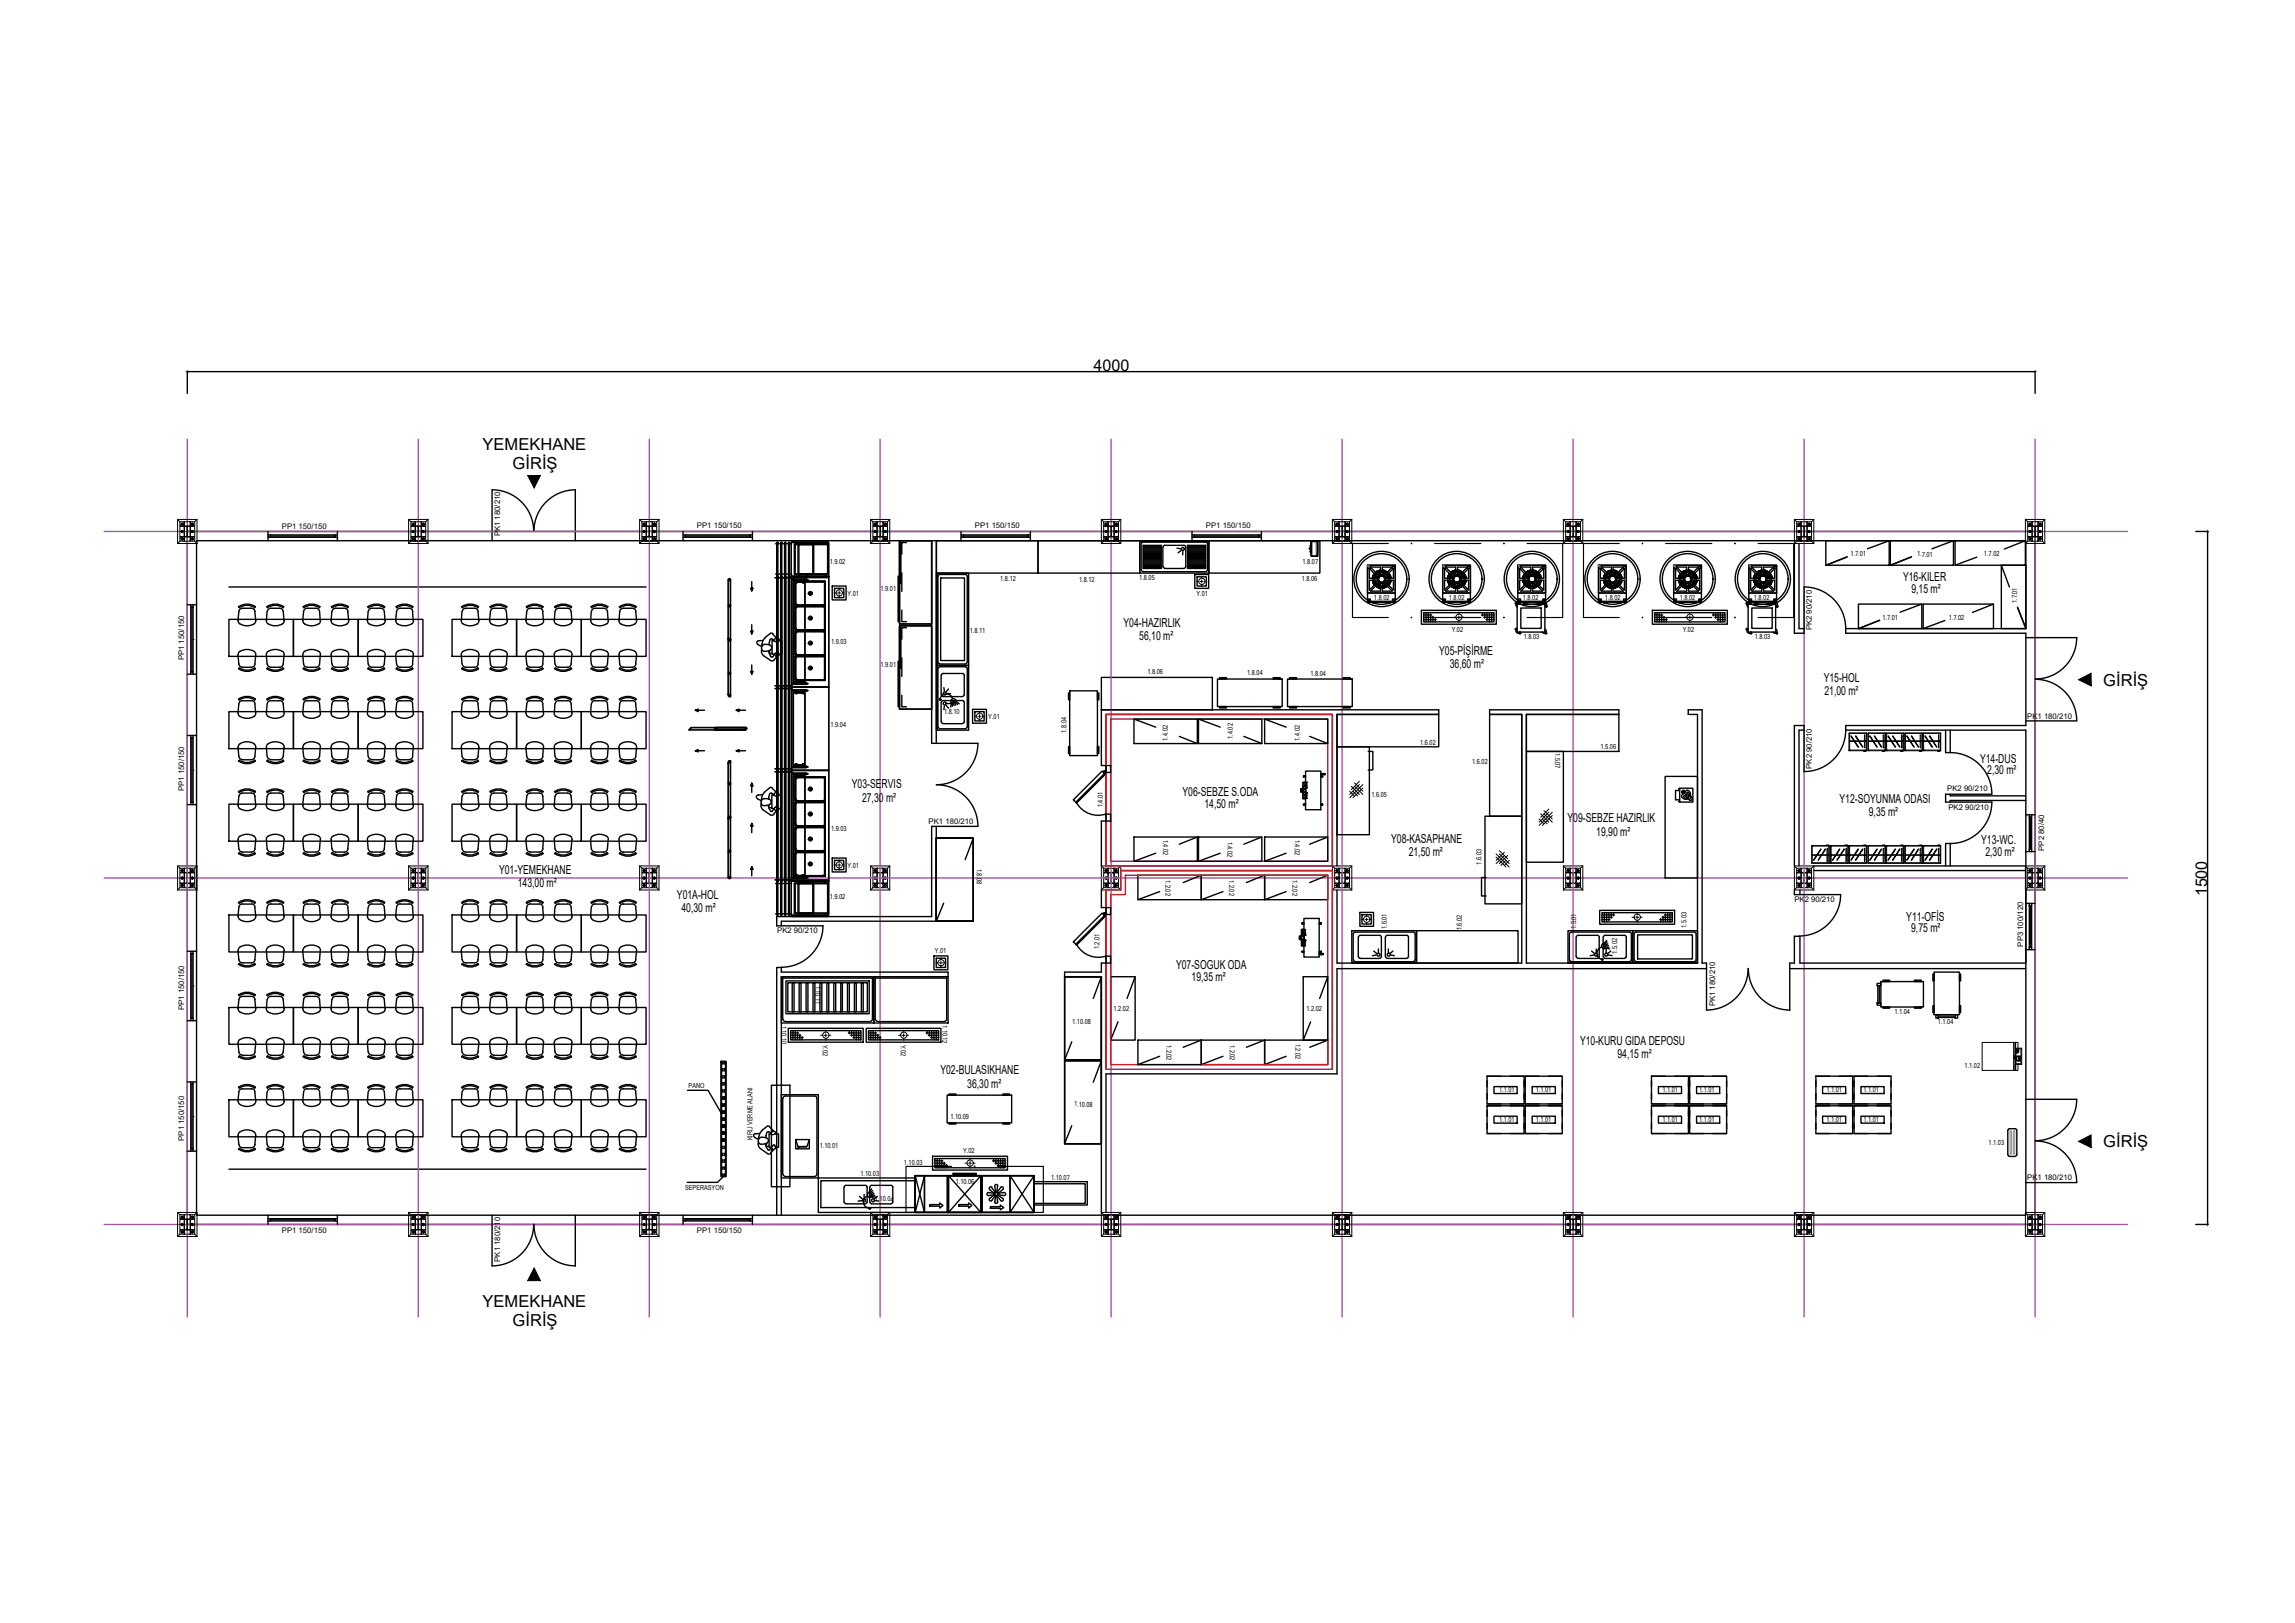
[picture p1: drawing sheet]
<svg xmlns="http://www.w3.org/2000/svg" width="420mm" height="297mm" viewBox="0 0 420 297" stroke-linecap="round" stroke-linejoin="round" font-family="sans-serif">
<defs><g id="words">
<g font-size="3">
<text x="200.2" y="67.9">4000</text>
<text x="88.3" y="82.3">YEMEKHANE</text>
<text x="93.9" y="85.8">GİRİŞ</text>
<text x="385.1" y="125.5">GİRİŞ</text>
<text x="404.1" y="164.1" transform="rotate(-90 404.1 164.1)">1500</text>
<text x="385.1" y="210">GİRİŞ</text>
<text x="88.3" y="239.1">YEMEKHANE</text>
<text x="93.9" y="242.6">GİRİŞ</text>
</g>
<g font-size="2.3">
<text x="348.4" y="106.3">Y16-KILER</text>
<text x="349.9" y="108.6">9,15 m²</text>
<text x="205.7" y="114.8">Y04-HAZIRLIK</text>
<text x="208.6" y="117.1">56,10 m²</text>
<text x="263.5" y="119.9">Y05-PİŞİRME</text>
<text x="265.4" y="122.3">36,60 m²</text>
<text x="333.9" y="124.7">Y15-HOL</text>
<text x="334" y="127.2">21,00 m²</text>
<text x="362.5" y="139.7">Y14-DUS</text>
<text x="363.8" y="141.7">2,30 m²</text>
<text x="156" y="144.3">Y03-SERVIS</text>
<text x="157.8" y="146.8">27,30 m²</text>
<text x="216.5" y="145.6">Y06-SEBZE S.ODA</text>
<text x="220.5" y="147.9">14,50 m²</text>
<text x="336.8" y="146.9">Y12-SOYUNMA ODASI</text>
<text x="342.1" y="149.4">9,35 m²</text>
<text x="254.7" y="154.2">Y08-KASAPHANE</text>
<text x="287" y="150.5">Y09-SEBZE HAZIRLIK</text>
<text x="292.2" y="152.9">19,90 m²</text>
<text x="362.7" y="154.5">Y13-WC.</text>
<text x="91.4" y="160">Y01-YEMEKHANE</text>
<text x="257.9" y="156.7">21,50 m²</text>
<text x="363.5" y="156.7">2,30 m²</text>
<text x="94.8" y="162.4">143,00 m²</text>
<text x="123.9" y="164.5">Y01A-HOL</text>
<text x="124.8" y="166.8">40,30 m²</text>
<text x="349" y="168.5">Y11-OFİS</text>
<text x="349.9" y="170.6">9,75 m²</text>
<text x="215.3" y="177.3">Y07-SOGUK ODA</text>
<text x="218.1" y="179.6">19,35 m²</text>
<text x="289.3" y="191.2">Y10-KURU GIDA DEPOSU</text>
<text x="172.2" y="196.5">Y02-BULASIKHANE</text>
<text x="296.1" y="193.7">94,15 m²</text>
<text x="177.1" y="199.1">36,30 m²</text>
</g>
<g font-size="1.4">
<text x="51.6" y="96.8">PP1 150/150</text>
<text x="91.6" y="98.2" transform="rotate(-90 91.6 98.2)">PK1 180/210</text>
<text x="127.6" y="96.7">PP1 150/150</text>
<text x="178.5" y="96.7">PP1 150/150</text>
<text x="220.8" y="96.7">PP1 150/150</text>
<text x="331.7" y="115.4" transform="rotate(-90 331.7 115.4)">PK2 90/210</text>
<text x="33.7" y="120.8" transform="rotate(-90 33.7 120.8)">PP1 150/150</text>
<text x="371.1" y="131.5">PK1 180/210</text>
<text x="331.7" y="140.7" transform="rotate(-90 331.7 140.7)">PK2 90/210</text>
<text x="33.7" y="144.8" transform="rotate(-90 33.7 144.8)">PP1 150/150</text>
<text x="356.5" y="144.8">PK2 90/210</text>
<text x="356.7" y="148.2">PK2 90/210</text>
<text x="170" y="150.8">PK1 180/210</text>
<text x="374.2" y="155.7" transform="rotate(-90 374.2 155.7)">PP2 80/40</text>
<text x="328.5" y="165.1">PK2 90/210</text>
<text x="142.3" y="170.8">PK2 90/210</text>
<text x="370.4" y="173.3" transform="rotate(-90 370.4 173.3)">PP3 100/120</text>
<text x="33.7" y="184.9" transform="rotate(-90 33.7 184.9)">PP1 150/150</text>
<text x="314" y="184.2" transform="rotate(-90 314 184.2)">PK1 180/210</text>
<text x="33.7" y="208.8" transform="rotate(-90 33.7 208.8)">PP1 150/150</text>
<text x="371.1" y="216">PK1 180/210</text>
<text x="51.6" y="225.7">PP1 150/150</text>
<text x="127.6" y="225.7">PP1 150/150</text>
<text x="91.6" y="230.9" transform="rotate(-90 91.6 230.9)">PK1 180/210</text>
</g>
<g font-size="1.3">
<text x="338.8" y="101.7" transform="rotate(1 338.8 101.7)">1.7.01</text>
<text x="351" y="101.8" transform="rotate(1 351 101.8)">1.7.01</text>
<text x="363.2" y="101.7">1.7.02</text>
<text x="151.9" y="103.2" transform="rotate(1 151.9 103.2)">1.9.02</text>
<text x="183.1" y="106.4">1.8.12</text>
<text x="197.6" y="106.5">1.8.12</text>
<text x="208.6" y="106.1">1.8.05</text>
<text x="238.3" y="106.2">1.8.06</text>
<text x="238.5" y="103.2">1.8.07</text>
<text x="155.2" y="109">Y.01</text>
<text x="161.2" y="108.1">1.9.01</text>
<text x="219" y="109">Y.01</text>
<text x="251.5" y="109.8">1.8.02</text>
<text x="265.3" y="109.8">1.8.02</text>
<text x="278.8" y="109.8">1.8.02</text>
<text x="293.8" y="109.8">1.8.02</text>
<text x="307.5" y="109.8">1.8.02</text>
<text x="321.1" y="109.8">1.8.02</text>
<text x="344.6" y="113.4">1.7.01</text>
<text x="356.8" y="113.5">1.7.02</text>
<text x="369.3" y="110.4" transform="rotate(-90 369.3 110.4)">1.7.01</text>
<text x="152.1" y="117.8">1.9.03</text>
<text x="177.5" y="115.8" transform="rotate(1 177.5 115.8)">1.8.11</text>
<text x="265.8" y="115.6">Y.02</text>
<text x="279" y="117">1.8.03</text>
<text x="308.1" y="115.6">Y.02</text>
<text x="321.3" y="117">1.8.03</text>
<text x="161.2" y="122.2">1.9.01</text>
<text x="210.1" y="123.4" transform="rotate(1 210.1 123.4)">1.8.06</text>
<text x="228.3" y="123.5">1.8.04</text>
<text x="239.9" y="123.7">1.8.04</text>
<text x="172.8" y="130.6">1.8.10</text>
<text x="180.9" y="131.6">Y.01</text>
<text x="152.1" y="133">1.9.04</text>
<text x="195.2" y="134.1" transform="rotate(-90 195.2 134.1)">1.8.04</text>
<text x="213.8" y="135.6" transform="rotate(-90 213.8 135.6)">1.4.02</text>
<text x="225.7" y="135.2" transform="rotate(-90 225.7 135.2)">1.4.02</text>
<text x="238" y="135.6" transform="rotate(-90 238 135.6)">1.4.02</text>
<text x="260" y="136.3" transform="rotate(-1 260 136.3)">1.6.02</text>
<text x="284.7" y="137.8" transform="rotate(90 284.7 137.8)">1.5.07</text>
<text x="293" y="137" transform="rotate(1 293 137)">1.5.06</text>
<text x="269.5" y="139.9" transform="rotate(-1 269.5 139.9)">1.6.02</text>
<text x="201.9" y="147.7" transform="rotate(-90 201.9 147.7)">1.4.01</text>
<text x="251.1" y="145.9">1.6.05</text>
<text x="152.1" y="152.1">1.9.03</text>
<text x="212.9" y="153.7" transform="rotate(90 212.9 153.7)">1.4.02</text>
<text x="224.7" y="154" transform="rotate(90 224.7 154)">1.4.02</text>
<text x="237.1" y="153.7" transform="rotate(90 237.1 153.7)">1.4.02</text>
<text x="155.2" y="158.8">Y.01</text>
<text x="178.8" y="159" transform="rotate(90 178.8 159)">1.8.08</text>
<text x="213.4" y="161.1" transform="rotate(90 213.4 161.1)">1.2.02</text>
<text x="225" y="161.1" transform="rotate(90 225 161.1)">1.2.02</text>
<text x="236.6" y="161.1" transform="rotate(90 236.6 161.1)">1.2.02</text>
<text x="271.2" y="158.2" transform="rotate(-90 271.2 158.2)">1.6.03</text>
<text x="151.9" y="164.5" transform="rotate(1 151.9 164.5)">1.9.02</text>
<text x="201.3" y="173.7" transform="rotate(-89 201.3 173.7)">1.2.01</text>
<text x="253.9" y="170" transform="rotate(-90 253.9 170)">1.6.01</text>
<text x="267.6" y="170.3" transform="rotate(-90 267.6 170.3)">1.6.02</text>
<text x="288.5" y="170" transform="rotate(-89 288.5 170)">1.5.01</text>
<text x="308.8" y="169.8" transform="rotate(-90 308.8 169.8)">1.5.03</text>
<text x="171.2" y="174.4">Y.01</text>
<text x="296" y="174.6" transform="rotate(-89 296 174.6)">1.5.02</text>
<text x="149.3" y="180.4" transform="rotate(91 149.3 180.4)">1.10.11</text>
<text x="203.9" y="185">1.2.02</text>
<text x="239.2" y="185">1.2.02</text>
<text x="346.8" y="185.6" transform="rotate(1 346.8 185.6)">1.1.04</text>
<text x="143.1" y="187.7" transform="rotate(90 143.1 187.7)">1.10.10</text>
<text x="150.7" y="191.2" transform="rotate(90 150.7 191.2)">Y.02</text>
<text x="164.9" y="191.2" transform="rotate(90 164.9 191.2)">Y.02</text>
<text x="172.6" y="187.6" transform="rotate(91 172.6 187.6)">1.10.12</text>
<text x="196.3" y="187.4">1.10.08</text>
<text x="213.6" y="191.2" transform="rotate(90 213.6 191.2)">1.2.02</text>
<text x="225.2" y="191.2" transform="rotate(90 225.2 191.2)">1.2.02</text>
<text x="237.2" y="191" transform="rotate(90 237.2 191)">1.2.02</text>
<text x="354.8" y="187.4">1.1.04</text>
<text x="359.7" y="195.5">1.1.02</text>
<text x="126.1" y="199.2">PANO</text>
<text x="196.6" y="202.5" transform="rotate(1 196.6 202.5)">1.10.08</text>
<text x="274.4" y="199.9">1.1.01</text>
<text x="281.2" y="199.9">1.1.01</text>
<text x="304.3" y="199.9">1.1.01</text>
<text x="311.1" y="199.9">1.1.01</text>
<text x="334.4" y="199.9">1.1.01</text>
<text x="341.2" y="199.9">1.1.01</text>
<text x="137.8" y="208.7" transform="rotate(-90 137.8 208.7)">KIRLI VERME ALANI</text>
<text x="174" y="204.8">1.10.09</text>
<text x="274.4" y="205.4">1.1.01</text>
<text x="281.2" y="205.4">1.1.01</text>
<text x="304.3" y="205.4">1.1.01</text>
<text x="311.1" y="205.4">1.1.01</text>
<text x="334.4" y="205.4">1.1.01</text>
<text x="341.2" y="205.4">1.1.01</text>
<text x="364.1" y="209.6">1.1.03</text>
<text x="150.1" y="210.1" transform="rotate(1 150.1 210.1)">1.10.01</text>
<text x="157.5" y="215.2">1.10.03</text>
<text x="165.5" y="213.1">1.10.03</text>
<text x="176.3" y="211">Y.02</text>
<text x="192.4" y="215.9">1.10.07</text>
<text x="125.4" y="217.7">SEPERASYON</text>
<text x="160.2" y="219.9" transform="rotate(1 160.2 219.9)">1.10.04</text>
<text x="175" y="216.6">1.10.06</text>
</g>
</g></defs>
<!-- layer: 0 -->
<g fill="none" stroke="#000" stroke-width=".25">
<path d="M34.3 67.9v4.1M34.5 68h337.9M372.6 67.9v4.1M34.3 97.3h338.3v126.8h-338.3zM36 99h334.9v16h-33v.9h33v16.9h-33v.8h33v88.8h-334.9zM49.1 97.3v1.7M49.1 97.9h12.7M49.5 97.9v.4h-.4M49.5 98.3h11.8M49.5 98.1h11.8M61.3 97.9v.4h.5M61.8 97.3v1.7"/>
<path d="M90.1 89.6v9.4M90.1 89.6a7.6 7.6 0 0 1 7.6 7.6M105.3 89.6v9.4M105.3 89.6a7.6 7.6 0 0 0-7.6 7.6M125.1 97.9h12.7M125.1 97.3v1.7M125.5 97.9v.4h-.4M125.5 98.3h11.8M125.5 98.1h11.8M137.3 97.9v.4h.5M137.8 97.3v1.7M142 99.5h.2"/>
<path d="M142.2 99.3h.2v6.3h-.2zM142.4 99.5h.5M142.9 99.3h.2v6.3h-.2zM143.1 99.5h.5M143.6 99.3h.2v6.3h-.2zM143.8 99.5h.6M144.4 99.3h.2v6.3h-.2zM144.6 99.5h.3M144.9 99.3h6.8v6.2h-6.8zM145 99h6.6v.3h-6.6zM145.4 99.5h6.3v5.6h-6.3zM145.6 99.7h5.9v5.3h-5.9z"/>
<path d="M146.1 99.5h2.9v5.6h-2.9zM146.3 99.7h2.5v5.3h-2.5zM146.3 99.3h.1v.2h-.1zM147.5 99.3h.2v.2h-.2zM150.9 99.3h.2v.2h-.2zM164.7 99h5.9v15.2h-5.9zM164.7 99.3h.2v7.4h-.2zM165.9 99.3h-.8v2.1M170.6 99v37h8.4a7.6 7.6 0 0 1-7.6 7.6 7.6 7.6 0 0 1 7.6 7.6h-8.4v16.6h-28.4v1.6h8.5a7.6 7.6 0 0 1-7.6 7.6M171.4 99v37M171.4 99h18.6v5.9h-18.6zM175.9 97.9h12.7"/>
<path d="M175.9 97.3v1.7M176.4 97.9v.4h-.5M176.4 98.3h11.8M176.4 98.1h11.8M188.2 97.9v.4h.4M188.6 97.3v1.7M190 99h18.7v5.9h-18.7zM208.7 99h12.6v5.9h-12.6zM208.7 99h12.6v.1h-12.6zM209.3 100h3.3M212.6 99.8h-3.3v.1M212.6 99.8v.1"/>
<path d="M217.4 99.8h3.3v.1M217.4 100h3.3M217.4 99.8v.1M218.2 97.9h12.7M218.2 97.3v1.7M218.7 97.9v.4h-.5M218.7 98.3h11.8M218.7 98.1h11.8M221.3 99h20.3v5.9h-20.3zM230.5 97.9v.4h.4M230.9 97.3v1.7M328.5 99.5v16.4h1.8v-8.5"/>
<path d="M329.4 99.5v15.5h.9M334.3 99h11.6v4.4h-11.6zM345.9 99l-4 1.4M346.1 99h11.5v4.4h-11.5zM357.6 99l-3.9 1.4M357.9 99h12.9v4.4h-12.9zM370.8 99l-3.9 1.5M402 97.3h2.3M404.2 97.5v126.4M34.3 110.7h1.7M34.9 110.7v12.7M35.1 111.1v11.9"/>
<path d="M35.3 110.7v.4h-.4M35.3 111.1v11.9M41.9 107.4h76.4M137.6 114.3v1.7l-.2-.5h.5l-.3 .5M137.6 106.5v1.6l-.2-.5h.5l-.3 .5M141.9 105.7h.3M142 105.1h.2M142.2 105.5h.2v20.3h-.2zM142.4 105.7h.5M142.4 105.1h.5M142.9 105.5h.2v20.3h-.2zM143.1 105.7h.5"/>
<path d="M143.1 105.1h.5M143.6 105.5h.2v20.3h-.2zM143.8 105.7h.6M143.8 105.1h.6M144.4 105.5h.2v20.3h-.2zM144.6 105.7h.3M144.6 105.1h.3M144.9 105.5h6.8v20.3h-6.8zM145 105.5h6.6v.2h-6.6zM145.1 106.1h.1M145.2 106.2h2.4M145.2 106h2.4"/>
<path d="M145.3 106l-.1 .1 .1 .1M145.5 106.5v-.3h.4v.3M145.5 106.4l.2 .2 .2-.2M145.6 106.5v4.3M145.6 111v4.3M145.6 115.6v4.3M145.6 115.2l.1 .1M145.6 115.3h5.4M145.6 115.6h5.4M145.6 119.8l.1 .1M145.6 119.9h5.4M145.6 110.7l.1 .1"/>
<path d="M145.6 110.8h5.4M145.7 115.4h5.3M145.7 120h5.3M145.7 110.9h5.3M145.7 106.8v3.6M145.7 111.4v3.6M145.7 115.9v3.6M145.7 106.7h.1M145.7 114.9l.3 .4M145.7 119.5l.3 .3M145.7 110.4l.3 .3M146 111h4.7l.3 .3"/>
<path d="M146 115.6h4.7l.3 .3M146 111l-.3 .3M146 115.6l-.3 .3M146 106.5l-.3 .3M146.3 105.1h.1v.4h-.1zM146.8 106.5v-.3h.4v.3M146.8 106.4l.2 .2 .2-.2M146.9 106.5h-1.7v18.2h1.7M147 106.7h.1M147.5 105.1h.2v.4h-.2zM147.6 106l.1 .1-.1 .1M147.7 106.1h.1"/>
<path d="M148 113.2h.7M148 113.1h.7M148 117.8h.7M148 117.7h.7M148 108.6h.7M150.7 106.5h-4.7h1.4v18.2h-1.4M150.7 106.5l.3 .3M150.9 105.1h.2v.4h-.2zM151 110.9l-5.4 .1M151 106.4l-5.4 .1M151 106.8v3.6M151 111.4v3.6"/>
<path d="M151 115.9v3.6M151 110.9v.1M151 106.4v.1M151 114.9l-.3 .4h-4.7M151 119.5l-.3 .3h-4.7M151 106.4h-5.4M151 110.4l-.3 .3h-4.7M151 110.9l.1 .1M151 115.5l.1 .1M151 106.4h.1M151 111v4.3M151 115.6v4.3"/>
<path d="M151 106.5v4.3M151.1 111l-.1 4.3M151.1 115.6l-.1 4.3M151.1 106.5l-.1 4.3M152.4 107.3h2.5v2.5h-2.5zM152.8 107.7h1.7v1.7h-1.7zM164.4 105.4h.3v8.4h-.3zM164.7 114.5h5.9v15.3h-5.9zM164.7 114.9h.2v7.4h-.2zM165.1 111.7v2.1h.8M165.1 104.8v3.4M165.9 114.9h-.8v2.1"/>
<path d="M171.4 104.9h5.9v16.9h-5.9zM171.4 104.9h.2v16.9h-.2zM171.7 105.5v15.7M171.7 105.5l.3-.4h4.8l.3 .4M172.2 105.8h4.4v15.1h-4.4zM177.1 105.5v15.7M208.9 104.3l.1-4.8 .3-.3 11.6 .1 .2 .2v4.8M209 104.3l.3 .3M209.3 104.6h11.4M209.3 104h3.3M209.3 101h3.3M209.3 101.3h3.3"/>
<path d="M209.3 101.7h3.3M209.3 102h3.3M209.3 102.3h3.3M209.3 102.7h3.3M209.3 103h3.3M209.3 103.4h3.3M209.3 103.7h3.3M209.3 100.3h3.3M209.3 100.7h3.3M212.6 100.8h-3.3v.2M212.6 101.2h-3.3v.1M212.6 101.5h-3.3v.1"/>
<path d="M212.6 101.8h-3.3v.2M212.6 102.2h-3.3v.1M212.6 102.5h-3.3v.1M212.6 102.9h-3.3v.1M212.6 103.2h-3.3v.1M212.6 103.5h-3.3v.2M212.6 103.9h-3.3v.1M212.6 100.1h-3.3v.2M212.6 100.5h-3.3v.1M212.6 100.8v.2M212.6 101.2v.1M212.6 101.5v.1"/>
<path d="M212.6 101.8v.2M212.6 102.2v.1M212.6 102.5v.1M212.6 102.9v.1M212.6 103.2v.1M212.6 103.5v.2M212.6 103.9v.1M212.6 100.1v.2M212.6 100.5v.1M212.9 103.7v-3.6l.4-.3h3.4l.3 .2 .1 3.7M212.9 103.7l.4 .3M213.2 104h3.5"/>
<path d="M215.5 100.3l.6 .1M216.2 100.7l-.5 .5M216.5 100.9v.6M217.1 103.7l-.3 .3M217.4 100.8h3.3v.2M217.4 101.2h3.3v.1M217.4 101.5h3.3v.1M217.4 101.8h3.3v.2M217.4 102.2h3.3v.1M217.4 102.5h3.3v.1M217.4 102.9h3.3v.1M217.4 103.2h3.3v.1"/>
<path d="M217.4 103.5h3.3v.2M217.4 103.9h3.3v.1M217.4 100.1h3.3v.2M217.4 100.5h3.3v.1M217.4 104h3.3M217.4 101h3.3M217.4 101.3h3.3M217.4 101.7h3.3M217.4 102h3.3M217.4 102.3h3.3M217.4 102.7h3.3M217.4 103h3.3"/>
<path d="M217.4 103.4h3.3M217.4 103.7h3.3M217.4 100.3h3.3M217.4 100.7h3.3M217.4 100.8v.2M217.4 101.2v.1M217.4 101.5v.1M217.4 101.8v.2M217.4 102.2v.1M217.4 102.5v.1M217.4 102.9v.1M217.4 103.2v.1"/>
<path d="M217.4 103.5v.2M217.4 103.9v.1M217.4 100.1v.2M217.4 100.5v.1M218.7 105.1h2.6v2.6h-2.6zM219.2 105.6h1.7v1.7h-1.7zM221.1 104.3l-.4 .3M260.2 111.7h13.7v2.5h-13.7zM260.6 112.1h12.9v1.7h-12.9zM260.6 112.6h1.5M260.6 113h1.9M260.6 113.4h2.3"/>
<path d="M261.1 112.1v1.7M261.5 112.1v1.7M261.9 112.4v1.4M262.3 112.8v1M262.8 113.2v.6M271.2 112.6h2.3M271.4 112.1v.6M271.7 113h1.8M271.8 112.1v1M272.1 113.4h1.4M272.2 112.1v1.5M272.7 112.1v1.7"/>
<path d="M273.1 112.1v1.7M277.7 110.6h5.1v5.1h-5.1zM277.8 115.1a.4 .4 0 0 0-.1 .7 .4 .4 0 0 0 .6-.1M277.8 110.5l-.3-.3-.1 .2 .2 .3M277.8 115.2l-.3-.2-.1 .2 .2 .2M278.2 115.6l.3 .3-.2 .2-.3-.3M278.3 110.6a.4 .4 0 0 0-.6-.1 .4 .4 0 0 0 .1 .6M278.4 111.3h3.8v3.7h-3.8zM282.4 110.5a.4 .4 0 0 1 .6-.1 .4 .4 0 0 1-.1 .6M282.6 110.4l-.2-.3-.2 .2 .2 .3M282.8 115.1a.4 .4 0 0 1 .2 .7 .4 .4 0 0 1-.7-.1M282.9 115.6l.3 .3-.2 .2-.3-.3"/>
<path d="M283 110.7l.3 .3-.2 .2-.3-.3M302.5 111.7h13.7v2.5h-13.7zM302.9 112.1h12.9v1.7h-12.9zM302.9 112.6h1.5M302.9 113h1.9M302.9 113.4h2.3M303.4 112.1v1.7M303.8 112.1v1.7M304.2 112.4v1.4M304.6 112.8v1M305.1 113.2v.6M313.5 112.6h2.3"/>
<path d="M313.7 112.1v.6M313.9 113h1.9M314.1 112.1v1M314.4 113.4h1.4M314.5 112.1v1.5M315 112.1v1.7M315.4 112.1v1.7M320 110.6h5.1v5.1h-5.1zM320.1 115.1a.4 .4 0 0 0-.2 .7 .4 .4 0 0 0 .7-.1M320.1 110.5l-.3-.3-.2 .2 .3 .3M320.1 115.2l-.3-.2-.2 .2 .3 .2M320.5 115.6l.3 .3-.3 .2-.2-.3"/>
<path d="M320.6 110.6a.4 .4 0 0 0-.7-.1 .4 .4 0 0 0 .2 .6M320.7 111.3h3.7v3.7h-3.7zM324.6 110.5a.4 .4 0 0 1 .7-.1 .4 .4 0 0 1-.1 .6M324.9 110.4l-.2-.3-.3 .2 .3 .3M325.1 115.1a.4 .4 0 0 1 .1 .7 .4 .4 0 0 1-.6-.1M325.2 115.6l.3 .3-.2 .2-.3-.3M325.3 110.7l.2 .3-.1 .2-.3-.3M330.3 107.4a7.6 7.6 0 0 1 7.6 7.6M338.2 101.9l-3.9 1.5M340.2 110.6h11.6v4.4h-11.6zM344.1 113.5l-3.9 1.5M344.1 113.5l-3.8 1.5"/>
<path d="M349.9 101.9l-3.8 1.5M350 101.9l-3.9 1.5M351.8 110.6l-3.9 1.4M352.1 110.6h12.9v4.4h-12.9zM356.1 113.6l-4 1.4M361.9 102l-4 1.4M365 110.6l-3.9 1.5M366.4 103.4h4.5v11.6h-4.5zM366.4 103.4l1.5 4M369.4 111.1l1.5 3.9M370.9 116.7h9.3M380.2 116.7a7.6 7.6 0 0 1-7.6 7.6"/>
<path d="M34.3 123.4h1.7M34.3 134.6h1.7M34.9 123h.4v.4M34.9 134.6v12.7M35.1 135v11.8M35.3 134.6v.4h-.4M35.3 135v11.8M127.3 130l.5 .2v-.4l-.5 .2h1.7M127.3 137.4l.5-.2v.4l-.5-.2h1.7M134.8 130l.5 .2v-.4l-.5 .2h1.7M134.8 137.4l.5-.2v.4l-.5-.2h1.7M137.6 121.7v1.7l-.2-.5h.5l-.3 .5"/>
<path d="M141.9 125.5h.3M141.9 126h.3M142.2 125.8h.2v15.2h-.2zM142.4 125.5h.5M142.4 126h.5M142.9 125.8h.2v15.2h-.2zM143.1 125.5h.5M143.1 126h.5M143.6 125.8h.2v15.2h-.2zM143.8 125.5h.6M143.8 126h.6M144.4 125.8h.2v15.2h-.2z"/>
<path d="M144.6 125.5h.3M144.6 126h.3M144.9 125.8h6.8v15.2h-6.8zM145.1 125.1h.1M145.1 126.4h.1M145.2 125h2.4M145.2 125.3h2.4M145.2 126.5h2.4M145.2 126.3h2.4M145.3 125l-.1 .1 .1 .1M145.3 126.3l-.1 .1 .1 .1M145.5 126.7v-.2h.4v.2"/>
<path d="M145.5 126.7l.2 .2 .2-.2M145.6 120.1v4.3M145.6 124.4h.1M145.6 124.4l5.4 .1M145.7 124.5h5.3M145.7 120.5v3.6M145.7 124.6h.1M145.7 124.1l.3 .3M145.7 126.9h.1M145.7 139.8h.1M145.7 124.6l-.2 .2M145.7 124.6h.2v.4h-.4v-.2"/>
<path d="M145.7 139.8l-.2 .2M145.7 139.8l.2 .1v.3h-.4v-.2M146 126.8h1.4v13.2h-1.4M146 120.2h4.7M146 120.1l-.3 .3M146.8 126.7v-.2h.4v.2M146.8 124.8l.1-.2h.2l.1 .4h-.4v-.2M146.8 126.7l.2 .2 .2-.2M146.9 126.8h-1.7v13.2h1.7M147 124.6h.1M147 126.9h.1M147 139.8h.1"/>
<path d="M147.6 125l.1 .1-.1 .1M147.6 126.3l.1 .1-.1 .1M147.7 125.1h.1M147.7 126.4h.1M148.7 122.3h-.7h.7M150.7 120.1l.3 .3M151 120.1h-5.4M151 120.5v3.6M151 120.1h.1M151 120l-5.4 .1M151 124.1l-.3 .3h-4.7M151 120l.1 .1"/>
<path d="M151 120.2v4.2M151.1 120.1l-.1 4.4M164.4 121h.3v8.4h-.3zM165.1 127.2v2.2h.8M165.1 120.4v3.4M171.4 121.8h5.9v11.8h-5.9zM171.4 121.8h.2v11.8h-.2zM171.7 122.4v10.6M171.7 122.4l.3-.4h4.8l.3 .4M171.7 133l.4 .3M171.7 121.2l.4 .3M172 133.4h4.7"/>
<path d="M172 121.5h4.7M172.3 123.6v3.6M172.3 128.6v3.5M172.3 123.6l.3-.3h3.6l.3 .3M172.3 127.1l.4 .4M172.3 132.1l.4 .3M172.3 128.5l.4-.3h3.5l.2 .1 .1 .2M172.6 127.5h3.6M172.6 132.4h3.6M172.8 125.8l.1 .7M172.9 129.2l-.1 .7M173.2 129.1l.5 .5"/>
<path d="M173.4 126.9h.6M173.4 128.8h.6M173.7 126.1l-.5 .5M174.2 128.7l-.2 .7M174.4 128.6l-.1 .7M174.4 127.9a1.16 1.16 0 0 0-1.2-.9 1.16 1.16 0 0 0-1.1 1M174.5 128.6l.2 .5M174.7 128.5l.3 .6M174.9 128.5l.4 .4M175 128.2a.49 .49 0 0 0-.6-.3 .49 .49 0 0 0-.3 .6M175 128.2l-.9 .4M175 128.4l.6 .4"/>
<path d="M176.5 123.6v3.5l-.3 .4M176.5 128.6v3.5l-.3 .3M177.1 133l-.3 .3M177.1 122.4v10.6M177.1 121.2l-.3 .3M178.1 129.8h2.5v2.6h-2.5zM178.5 130.2h1.7v1.7h-1.7zM195.6 126.8h.2v1.3h-.2zM195.6 136.6h.2v1.3h-.2zM195.8 126.4h5.1v11.9h-5.1zM200.9 126.8h.3v1.3h-.3zM200.9 136.6h.3v1.3h-.3z"/>
<path d="M201.6 124h20.4v5.9h-20.4zM207.6 131.6h11.6v4.5h-11.6zM207.6 131.6l4 1.5M215.9 134.8l3.3 1.3M219.4 131.6h11.6v4.5h-11.6zM219.4 131.6l4 1.5M222.9 124.3h11.8v5h-11.8zM223.3 124h1.2v.3h-1.2zM223.3 129.3h1.2v.3h-1.2zM227.7 134.8l3.3 1.3M231.5 131.6h11.6v4.5h-11.6zM231.5 131.6l4 1.5"/>
<path d="M233.1 124h1.3v.3h-1.3zM233.1 129.3h1.3v.3h-1.3zM235.7 124.3h11.9v5h-11.9zM236.1 124h1.3v.3h-1.3zM236.1 129.3h1.3v.3h-1.3zM239.8 134.8l3.3 1.3M244.8 136.7h5.9v16.1h-5.9zM244.8 130.8h18.6v5.9h-18.6zM245.9 124h1.3v.3h-1.3zM245.9 129.3h1.3v.3h-1.3zM250.5 137.5h.8v3.4h-.8M272.7 130.8h5.9v18.6h-5.9z"/>
<path d="M272.7 130.8v-.9h23.7v.9h-17v45.5h31.4M272.7 130.8h5.9v45.5h-33.8v-13.4M279.4 137.5h6.8v20.3h-6.8zM279.4 130.8h17v6.7h-17zM330.3 133.6h-.9v24.9M337.9 133.6a7.6 7.6 0 0 1-7.6 7.6M356.2 133.6v4.1h.8M357 133.6v4.1M357.1 137.7a7.6 7.6 0 0 1 7.6 7.6M370.9 131.9h9.3M372.6 124.3a7.6 7.6 0 0 1 7.6 7.6M34.3 147.3h1.7"/>
<path d="M34.9 146.8h.4v.5M137.6 143.3l.3 .5h-.5l.2-.5v1.7M137.6 150.7l.3 .5h-.5l.2-.5v1.7M137.6 158.6l.3 .5h-.5l.2-.5v1.7M141.9 141.3h.3M141.9 140.7h.3M142.2 141h.2v20.3h-.2zM142.4 141.3h.5M142.4 140.7h.5M142.9 141h.2v20.3h-.2zM143.1 141.3h.5M143.1 140.7h.5"/>
<path d="M143.6 141h.2v20.3h-.2zM143.8 141.3h.6M143.8 140.7h.6M144.4 141h.2v20.3h-.2zM144.6 141.3h.3M144.6 140.7h.3M144.9 141h6.8v20.3h-6.8zM145.1 141.6h.1M145.1 140.4h.1M145.2 141.8h2.4M145.2 141.5h2.4M145.2 140.2h2.4"/>
<path d="M145.2 140.5h2.4M145.3 140.2l-.1 .1 .1 .1M145.3 141.5l-.1 .1 .1 .1M145.5 142v-.2h.4v.2M145.5 142l.2 .1 .2-.1M145.6 142.3v4.3M145.6 146.8v4.4M145.6 151.4v4.3M145.6 156v4.3M145.6 155.7h.1M145.6 155.7l.1 .1M145.6 151.1l.1 .1"/>
<path d="M145.6 151.1l5.4 .1M145.6 146.5l.1 .1M145.6 146.6h5.4M145.7 142.2h5.3v4.3M145.7 142.6v3.6M145.7 147.2v3.6M145.7 151.8v3.6M145.7 156.3v3.6M145.7 155.8h5.3M145.7 142.2h5.3M145.7 146.7h5.3M145.7 142.2l-.1 .1"/>
<path d="M145.7 142.2h.1M145.7 155.4l.3 .3M145.7 150.8l.3 .3M145.7 146.2l.3 .3M145.7 159.9l.3 .3M146 142h1.4v18.3h-1.4h4.7M146 151.5h4.7l.3 .3M146 142.3h4.7l.3 .3M146 146.9h4.7M146 156h4.7M146 151.5l-.3 .3M146 146.8l-.3 .4"/>
<path d="M146 142.3l-.3 .3M146 156l-.3 .3M146.8 142v-.2h.4v.2M146.8 142l.2 .1 .2-.1M146.8 140l.1-.1h.2l.1 .3h-.4v-.2M146.9 142h-1.7v18.3h1.7M147 142.2h.1M147.6 140.2l.1 .1-.1 .1M147.6 141.5l.1 .1-.1 .1M147.7 141.6h.1M147.7 140.4h.1M148 153.6h.7"/>
<path d="M148 144.4h.7M148 144.5h.7M148 158.1h.7M148.7 149h-.7h.7M150.7 146.8l.3 .4M150.7 156l.3 .3M151 151.4h-5.4M151 146.8l-5.4 .1M151 155.9l-5.4 .1M151 142.6v3.6M151 147.2v3.6M151 151.8v3.6"/>
<path d="M151 156.3v3.6M151 151.4v4.3M151 146.8v4.3M151 155.9v4.4M151 155.4l-.3 .3h-4.7M151 150.8l-.3 .3h-4.7M151 146.2l-.3 .3h-4.7M151 159.9l-.3 .3M151 151.3l-5.4 .1M151 146.8h-5.4M151 151.3l.1 4.4M151 146.8l.1 4.4"/>
<path d="M151 142.2l.1 4.4M151 155.7h.1M151 151.1v.1M151 146.5v.1M151.1 155.7l-.1 .1M151.1 151.1l-.1 .1M151.1 146.6h-.1M152.4 157h2.5v2.6h-2.5zM152.8 157.5h1.7v1.7h-1.7zM171.4 153.4h6.8v15.2h-6.8v-15.2v15.2h6.8v-15.2zM171.4 151.2v17.4M178.2 153.4l-1.5 3.9"/>
<path d="M197.1 146.9a4.5 4.5 0 0 0 5.4 2.1M201.8 141.1l.4 .5-5.2 5.2-.5-.4zM202 141.3l.2-.3 .2 .2-.3 .3zM202.1 141.1v.2M202.1 141.3h.3M202.2 141.6l-5.2 5.2 .1 .2M202.3 141.5l.1 .2M202.4 141.7l-5.3 5.3M202.4 141.1v.2M202.4 141.1h.1M202.4 141.3h.1M202.4 141.1h-.3"/>
<path d="M202.5 140.1h.8v1.3h-.8zM202.5 149h.8v1.3h-.8zM202.5 140.1h-.9v-10.2h61.8v.9h-18.6v27.7M202.5 150.3h-.9v8.2M202.5 158.5v-27.7h41.4v27.7h-38.7M205.2 159.3h38.7M207.6 153.2h11.6v4.4h-11.6zM211.6 156.2l-4 1.4M219.2 153.2l-3.3 1.3M219.4 153.2h11.6v4.4h-11.6zM223.4 156.2l-4 1.4M231 153.2l-3.3 1.3"/>
<path d="M231.5 153.2h11.6v4.4h-11.6zM235.5 156.2l-4 1.4M243.1 153.2l-3.3 1.3M271.9 149.4h6.7v16h-6.7zM304.8 142.1h6v18.6h-6zM307.3 146.6l.2 .1zM307.3 144.3l.2 .1zM307.5 144.3h2.4v2.5h-2.4zM307.5 144.7h-.8v1.7h.8M308.1 145.3l-.2 .2v.5a1.03 1.03 0 0 0 1.2 .2M308.5 144.9l.3-.3 .3 .1a1.04 1.04 0 0 1 .4 1.1M308.6 145.6l-.3 .1v.3l.1 .1h.5"/>
<path d="M308.7 145.3l-.1 .2 .8 1M308.8 145.3l1.1 .8-.4 .4M308.8 145.4l.2-.4a.52 .52 0 0 1 .3 .7M309.6 146l-.4 .4M330.3 141.3v-8.5h-1.8v25.7M332.1 158.5h38.7M332.1 159.3h38.7M357 145.4v.3h13.9M357 154.4v4.1M357 154.4h-.8v4.1M364.7 145.4h-8.5v1.4h8.5a7.6 7.6 0 0 1-7.6 7.6M370.9 146.5h-13.9v.3"/>
<path d="M370.9 155.9h1.7M370.9 149.1h1.7M371.5 155.4h.4v.5M371.5 149.1v6.8M371.7 149.5v5.9M371.9 149.1v.4h-.4M371.9 149.5v5.9M34.3 174.1h1.7M34.9 174.1v12.7M35.1 174.5v11.9M35.3 174.1v.4h-.4M35.3 174.5v11.9"/>
<path d="M141.9 161h.3M142 161.7h.2M142 167.2h.2M142.2 161.1h.2v6.4h-.2zM142.4 161h.5M142.4 161.7h.5M142.4 167.2h.5M142.9 161.1h.2v6.4h-.2zM143 178.8h17v8.4h-17zM143.1 161h.5M143.1 161.7h.5M143.1 167.2h.5"/>
<path d="M143.6 161.1h.2v6.4h-.2zM143.8 161h.6M143.8 161.7h.6M143.8 167.2h.6M143.9 179.5h15.2v6h-15.2zM144.2 179.9h14.6v5.3h-14.6zM144.4 161.1h.2v6.4h-.2zM144.6 161h.3M144.6 161.7h.3M144.6 167.2h.3M144.9 161.3h6.8v6.2h-6.8zM145 167.5h6.6v.3h-6.6z"/>
<path d="M145 161h6.6v.3h-6.6zM145 179.9h.4v5.3h-.4zM145.1 160.6h.1M145.2 160.5h2.4M145.2 160.8h2.4M145.3 160.5l-.1 .1 .1 .1M145.4 161.6h6.3v5.6h-6.3zM145.6 161.7h5.9v5.4h-5.9zM145.6 160.2l.1 .1M145.6 160.3h5.4M145.7 160.4h5.3M145.7 160.1h.1"/>
<path d="M145.7 160.1l-.2 .2M145.7 160.1h.2v.4h-.4v-.2M146.1 161.6h2.9v5.6h-2.9zM146.3 161.7h2.5v5.4h-2.5zM146.3 167.2h.1v.3h-.1zM146.3 161.3h.1v.3h-.1zM146.3 179.9h.3v5.3h-.3zM146.8 160.3l.2-.2h.1l.1 .4h-.4v-.2M147 160.1h.1M147.5 167.2h.2v.3h-.2zM147.5 161.3h.2v.3h-.2zM147.6 179.9h.3v5.3h-.3z"/>
<path d="M147.6 160.5l.1 .1-.1 .1M147.7 160.6h.1M148.8 179.9h.4v5.3h-.4zM150.1 179.9h.4v5.3h-.4zM150.9 167.2h.2v.3h-.2zM150.9 161.3h.2v.3h-.2zM151 160.2v.1M151.4 179.9h.3v5.3h-.3zM152.7 179.9h.3v5.3h-.3zM153.9 179.9h.3v5.3h-.3zM155.2 179.9h.3v5.3h-.3zM156.4 179.9h.4v5.3h-.4z"/>
<path d="M157.7 179.9h.3v5.3h-.3zM160 178.8h13.6v8.4h-13.6zM171 174.9h2.5v2.6h-2.5zM171.4 175.4h1.7v1.7h-1.7zM171.4 168.6h-28.4v.8M172.8 165.3l-1.4 3.3M194.9 178.8h6.7v15.2h-6.7v-15.2v15.2h6.7v-15.2zM194.9 178.8h6.7M197 172.8l.1 .1M197.1 172.9a4.5 4.5 0 0 0 5.4 2.1M201.6 162.9v3.2h.9M201.6 178.8v43.1"/>
<path d="M201.6 178.8l-1.4 3.9M201.8 167.1l.4 .5-5.2 5.2-.5-.4zM202 167.3l.2-.3 .2 .2-.3 .3zM202.1 167.1v.2M202.1 167.1h.4v.2h-.4M202.2 167.6l-5.2 5.2M202.3 167.5l.1 .2M202.4 167.7l-5.3 5.3M202.4 167.1v.1M202.4 167.1h.1M202.4 167.3h.1M202.5 166.1h.8v1.3h-.8z"/>
<path d="M202.5 175h.8v1.3h-.8zM202.5 176.3h-.9v1.6h-6.7v.9M202.5 162.9v32.8M203.3 178.8h4.5v11.6h-4.5zM207.8 178.8l-1.5 3.9M208.3 160.2h11.6v4.5h-11.6zM212.3 163.2l-4 1.5M219.9 160.2h11.6v4.5h-11.6zM219.9 160.2l-3.3 1.3M223.9 163.2l-4 1.5M231.5 160.2h11.6v4.5h-11.6zM231.5 160.2l-3.3 1.3"/>
<path d="M235.5 163.2l-4 1.5M238.6 178.8h4.5v11.6h-4.5zM243.1 160.2l-3.3 1.3M243.1 178.8l-1.5 3.9M243.9 162.9v32.8M247.5 170.3h11.8v6h-11.8zM247.5 176.1h11.8v.2h-11.8zM247.7 170.9v4.8M247.8 175.6l.3 .4M248.1 176h10.6M248.1 170.6h10.6M248.1 170.6l-.3 .3"/>
<path d="M248.7 171.5v3.6M248.7 175.1l.3 .3M249 167h2.5v2.5h-2.5zM249 175.4h3.6M249 171.2h3.6M249 171.2l-.3 .3M249.3 167.4h1.7v1.7h-1.7zM251.5 174.1l.5 .4M251.9 174.8l-.7 .1M252.3 173.7v.6M252.6 171.2l.3 .3M252.9 171.5v3.6l-.3 .3"/>
<path d="M253.6 171.5v3.6M253.7 175.1l.3 .3M254 175.4h3.5M254.2 173.7v.6M254.6 174.8l.7 .1M255 174.1l-.5 .4M257.5 171.2h-3.5l-.3 .3M257.5 171.2l.4 .3M257.9 171.5v3.6l-.4 .3M258.8 170.6l.3 .3M259.1 170.9v4.7l-.3 .4M259.3 170.3h18.6v6h-18.6z"/>
<path d="M272.1 160.6h-.9v3.4h.9M287.1 170.3h11.8v6h-11.8zM287.1 176.1h11.8v.2h-11.8zM287.3 170.9l.1 4.7 .3 .4M287.4 170.9l.3-.3h10.6h.2l.2 .3M287.7 176h10.6M288.5 171.5v3.6M288.6 175.1l.3 .3M288.9 175.4h3.5M291.4 174.1l.5 .4M291.8 174.8l-.7 .1M292.2 173.7v.6"/>
<path d="M292.4 171.2h-3.5l-.3 .3M292.5 171.2l.3 .3M292.8 171.5v3.6l-.3 .3M292.9 166.6h13.7v2.5h-13.7zM293.3 173.3a1.16 1.16 0 0 0-.9 1.2 1.16 1.16 0 0 0 1 1.1M293.3 167h12.9v1.7h-12.9zM293.3 167.5h2.3M293.3 167.9h1.8M293.3 168.3h1.4M293.5 171.5v3.6M293.5 171.5l.3-.3h3.6l.3 .3M293.5 175.1l.4 .3"/>
<path d="M293.7 167v1.7M293.8 175.4h3.6M293.8 173.6a.49 .49 0 0 1-.6-.3 .49 .49 0 0 1 .3-.6l.3 .9M293.9 173.3l.7 .1M294 173.5l.7 .2M294 173.7v.6M294.1 172.1l-.4 .6M294.1 167v1.7M294.2 172.4l-.4 .4M294.3 172.7l-.5 .3M294.5 174.8l.6 .1M294.5 173l-.6 .2"/>
<path d="M294.6 167v1.5M294.9 174.1l-.5 .4M295 167v1M295.4 167v.6M297.7 171.5v3.6l-.3 .3M298.7 170.9v4.7l-.4 .4M298.9 170.3h11.9v6h-11.9zM298.9 176.1h11.9v.2h-11.9zM299.2 170.9v4.7l.3 .4M299.2 170.9l.3-.3h10.7h.2l.1 .3M299.5 176h10.7M299.8 171.1h10v4.4h-10z"/>
<path d="M303.9 168.3h2.3M304 168.1v.6M304.3 167.9h1.9M304.5 167.7v1M304.7 167.5h1.5M304.9 167.3v1.4M305.3 167v1.7M305.7 167v1.7M310.5 170.9v4.7l-.3 .4M310.8 176.3v-45.5h-1.7v-.9h2.5v46.4h.8v8.6M312.4 177.3h-67.6v19.2h-42.3v25.4M327.7 177.3h43.1"/>
<path d="M328.5 162.9v.8h8.5a7.6 7.6 0 0 1-7.6 7.6M329.4 171.4h-.9v4.9h-.8v8.6M329.5 171.4v4.9h41.3M329.5 162.9v.8M343.7 180h.6v.4h-.6zM344.3 179.6h7.8v4.7h-7.8zM344.7 179.4h1.2v.2h-1.2zM350.5 179.4h1.2v.2h-1.2zM353.9 178.3h.2v1.2h-.2zM354.1 177.9h4.6v7.8h-4.6zM358.7 178.3h.2v1.2h-.2zM370.9 162.9v13.4"/>
<path d="M370.9 173.8h1.7M370.9 165.3h1.7M371.5 173.4h.4v.4M371.5 165.3v8.5M371.7 165.8v7.6M371.9 165.3v.5h-.4M371.9 165.8v7.6M34.3 198h1.7M34.3 186.8h1.7M34.9 186.4h.4v.4M34.9 198v12.7M35.1 198.4v11.9"/>
<path d="M35.3 198v.4h-.4M35.3 198.4v11.9M125.9 199.5h3.7l2.5 4.3M141.2 198.6h3.4v18.6h-3.4zM143.3 186.5v-7.5h16.4v7.5M143.3 186.5l.1 .2 .3 .2M143.7 187h15.6M144.3 188.2h13.7v2.5h-13.7zM144.7 188.6h12.9v1.7h-12.9zM144.7 189.9h2.3M144.7 189.5h1.9M144.7 189h1.5"/>
<path d="M145.2 188.6v1.7M145.6 188.6v1.7M146 188.9v1.4M146.4 189.3v1M146.9 189.7v.6M155.3 189h2.3M155.5 188.6v.6M155.7 189.5h1.9M155.9 188.6v1M156.2 189.9h1.4M156.3 188.6v1.5M156.8 188.6v1.7"/>
<path d="M157.2 188.6v1.7M158.6 188.2h13.7v2.5h-13.7zM159 188.6h12.8v1.7h-12.8zM159 189.9h2.3M159 189.5h1.9M159 189h1.4M159.4 188.6v1.7M159.7 186.5l-.2 .4h-.2M159.9 188.6v1.7M160.2 186.5v-7.5h13.1v7.5M160.3 188.9v1.4M160.3 186.5v.2l.4 .2"/>
<path d="M160.7 187h12.2M160.7 189.3v1M161.1 189.7v.6M169.5 189h2.3M169.7 188.6v.6M170 189.5h1.8M170.1 188.6v1M170.4 189.9h1.4M170.6 188.6v1.5M171 188.6v1.7M171.4 188.6v1.7M173.3 186.5l-.2 .4h-.2"/>
<path d="M194.9 194.1h6.7v15.2h-6.7v-15.2v15.2h6.7v-15.2zM196.2 190.7l-1.3 3.3M201.6 194.1l-1.4 4M204.7 187l-1.4 3.4M208.3 190.4h11.6v4.4h-11.6zM212.3 193.3l-4 1.5M219.9 190.4h11.6v4.4h-11.6zM219.9 190.4l-3.3 1.3M223.9 193.3l-4 1.5M231.5 190.4h11.6v4.4h-11.6zM231.5 190.4l-3.3 1.3M235.5 193.3l-4 1.5"/>
<path d="M239.9 187l-1.3 3.4M243.1 190.4l-3.3 1.3M272.2 197h6.8v5h-6.8zM273.5 198.9h4.2v1.2h-4.2zM279.2 197h6.8v5h-6.8zM280.5 198.9h4.2v1.2h-4.2zM302.3 197h6.8v5h-6.8zM303.6 198.9h4.2v1.2h-4.2zM309.3 197h6.8v5h-6.8zM310.6 198.9h4.2v1.2h-4.2zM312.4 184.9a7.7 7.7 0 0 0 7.7-7.6 7.6 7.6 0 0 0 7.6 7.6M332.4 197h6.8v5h-6.8z"/>
<path d="M333.7 198.9h4.2v1.2h-4.2zM339.4 197h6.8v5h-6.8zM340.7 198.9h4.2v1.2h-4.2zM343.7 183.5h.3M343.7 183.5h.6v.5h-.6zM343.7 183.5h.2M343.8 180.4v3.1M344 180.4v3.1M344.7 184.3h1.2v.2h-1.2zM350.5 184.3h1.2v.2h-1.2zM353.9 184.1h.2v1.2h-.2zM354.4 185.7h.4v.6h-.4z"/>
<path d="M354.8 186.2h3.2M354.8 186h3.2M358 186v.3M358 185.7h.4v.6h-.4zM358 186.1v.2M358.7 184.1h.2v1.2h-.2zM34.3 210.7h1.7M34.9 210.3h.4v.4M41.9 214h76.4M132.3 215.4l-.9 1h-5.6M143 200.3h6.8v15.3h-6.8zM143.3 201v13.9"/>
<path d="M143.3 214.9l.2 .3 .2 .1M143.7 200.6h5.5l.3 .2 .1 14.1M143.7 215.3h5.4M143.7 200.6l-.3 .2-.1 .2M145.7 208.6l.4 1.2h1.6l.5-1.2M145.7 208.6h2.5v1.7h-2.5zM146.1 209.8v.5M147.7 209.9h-1.5v.3M149.6 214.9l-.2 .3-.2 .1M149.8 215.6h17.8v6.3h-17.8zM150.3 216.1h17.3v4.9h-17.3zM154.5 217.3v2.7"/>
<path d="M154.6 220l.3 .3M154.9 216.9h3.5M154.9 216.9l-.3 .4M157.4 219l.5 .4M157.8 219.7l-.7 .1M158.2 218.6v.7M158.4 216.9l.3 .4v2.7M158.7 220l-.3 .3M159.2 217.3v2.7M159.3 220l.3 .3M159.6 216.9l3.7 .1 .1 .3v2.7M159.6 216.9l-.3 .4"/>
<path d="M159.8 218.6v.7M160.2 219.7l.7 .1M160.6 219l-.5 .4M163.4 220l-.3 .3M167.6 215.2v6.7h21.7v-6.7h-21.7h21.7v6.7h-21.7zM170.7 211.6h13.7v2.6h-13.7zM171.2 212h12.8v1.7h-12.8zM171.2 212.5h1.4M171.2 212.9h1.8M171.2 213.3h2.2M171.6 212v1.7M172 212v1.7"/>
<path d="M172.4 212.3v1.4M172.8 212.7v1M173.3 213.1v.6M173.4 200.4h11.8v5.1h-11.8zM173.7 200.2h1.3v.2h-1.3zM173.7 205.5h1.3v.2h-1.3zM181.7 212.5h2.3M181.9 212v.6M182.2 212.9h1.8M182.3 212v1M182.6 213.3h1.4M182.8 212v1.5"/>
<path d="M183.2 212v1.7M183.6 200.2h1.2v.2h-1.2zM183.6 205.5h1.2v.2h-1.2zM183.6 212v1.7M189.3 216.3h9.8v4.2h-9.8zM189.3 216.6h9.4v3.6h-9.4zM196.2 206l-1.3 3.3M272.2 202.4h6.8v5.1h-6.8zM273.5 204.3h4.2v1.3h-4.2zM279.2 202.4h6.8v5.1h-6.8zM280.5 204.3h4.2v1.3h-4.2zM302.3 202.4h6.8v5.1h-6.8z"/>
<path d="M303.6 204.3h4.2v1.3h-4.2zM309.3 202.4h6.8v5.1h-6.8zM310.6 204.3h4.2v1.3h-4.2zM332.4 202.4h6.8v5.1h-6.8zM333.7 204.3h4.2v1.3h-4.2zM339.4 202.4h6.8v5.1h-6.8zM340.7 204.3h4.2v1.3h-4.2zM367.6 206.9v4.4l.3 .3M367.6 206.9l.3-.3h1l.3 .3M367.9 211.7h1M369.2 206.9v4.4l-.3 .3M370.9 216.4h9.3"/>
<path d="M370.9 201.2h9.3M372.6 208.8a7.6 7.6 0 0 1 7.6 7.6M380.2 201.2a7.6 7.6 0 0 1-7.6 7.6M49.1 222.4v1.7M49.1 223h12.7M49.5 223v.5h-.4M49.5 223.5h11.8M49.5 223.3h11.8M61.3 223v.5h.5M61.8 222.4v1.7M90.1 222.4v9.3M97.7 224.1a7.6 7.6 0 0 1-7.6 7.6"/>
<path d="M97.7 224.1a7.6 7.6 0 0 0 7.6 7.6M105.3 222.4v9.3M125.1 223h12.7M125.1 222.4v1.7M125.5 223v.5h-.4M125.5 223.5h11.8M125.5 223.3h11.8M137.3 223v.5h.5M137.8 222.4v1.7M142.2 222.4v-45.3h.8v.8h30.6v.9h-30.6v43.6M154.9 220.3h3.5M159.6 220.3h3.5"/>
<path d="M402 224.1h2.3"/>
<circle cx="148.4" cy="117.7" r=".32"/>
<circle cx="148.4" cy="113.1" r=".32"/>
<circle cx="148.4" cy="108.6" r=".32"/>
<circle cx="216.6" cy="100.5" r=".28"/>
<circle cx="252.9" cy="106" r="5.1"/>
<circle cx="252.9" cy="106" r="4.6"/>
<circle cx="266.7" cy="106" r="5.1"/>
<circle cx="266.7" cy="106" r="4.6"/>
<circle cx="280.4" cy="106" r="5.1"/>
<circle cx="280.4" cy="106" r="4.6"/>
<circle cx="295.2" cy="106" r="5.1"/>
<circle cx="295.2" cy="106" r="4.6"/>
<circle cx="309" cy="106" r="5.1"/>
<circle cx="309" cy="106" r="4.6"/>
<circle cx="322.7" cy="106" r="5.1"/>
<circle cx="322.7" cy="106" r="4.6"/>
<circle cx="148.4" cy="122.3" r=".32"/>
<circle cx="172.1" cy="128" r=".15"/>
<circle cx="173" cy="128.7" r=".28"/>
<circle cx="173" cy="126.9" r=".28"/>
<circle cx="148.4" cy="149" r=".32"/>
<circle cx="148.4" cy="158.1" r=".32"/>
<circle cx="148.4" cy="153.6" r=".32"/>
<circle cx="148.4" cy="144.4" r=".32"/>
<circle cx="202.2" cy="141.2" r=".06"/>
<circle cx="308.2" cy="145" r=".23"/>
<circle cx="308.2" cy="145" r=".15"/>
<circle cx="308.2" cy="145" r=".32"/>
<circle cx="309" cy="145.7" r=".23"/>
<circle cx="309" cy="145.7" r=".32"/>
<circle cx="202.2" cy="167.2" r=".06"/>
<circle cx="252.4" cy="174.7" r=".28"/>
<circle cx="254.2" cy="174.7" r=".28"/>
<circle cx="292.2" cy="174.7" r=".28"/>
<circle cx="293.3" cy="175.6" r=".15"/>
<circle cx="294.1" cy="174.7" r=".28"/>
<circle cx="158.2" cy="219.7" r=".28"/>
<circle cx="159.8" cy="219.7" r=".28"/>
</g>
<!-- layer: +UNCON -->
<path d="M240.2 99.1h.8v2.7h-.8z" fill="none" stroke="#939598" stroke-width=".25"/>
<g fill="none" stroke="#000" stroke-width=".25">
<path d="M239.9 99.9h.1M239.9 99.9v.1M240 99.6v1.6zM240 99.1h1.3v2.7h-1.3zM240 99.3v2.3M240.2 99.1h.8M240.3 99l-.3 .3M241 99l.1 .1 .1 .6-.1 2-.9 .1-.2-.2M241.2 99.3v2.3M239.7 100.4h.1zM239.8 100.3h.1v.3h-.1zM239.9 101h.1"/>
<path d="M239.9 100.9v.1"/>
</g>
<!-- layer: yerizg-b -->
<g fill="none" stroke="#000" stroke-width=".18">
<path d="M152.7 108.5h.4M153.3 108.5h.6M153.6 107.6v.4M153.6 108.2v.6M153.6 109v.5M154.2 108.5h.4M219.1 106.4h.4M219.8 106.4h.5M220 105.5v.4M220 106.2v.5M220 107v.3M220.6 106.4h.3"/>
<path d="M266.1 113h.5M266.8 113h.6M267.1 112v.4M267.1 112.7v.5M267.1 113.5v.4M267.6 113h.4M308.4 113h.4M309.1 113h.5M309.4 112v.4M309.4 112.7v.5M309.4 113.5v.4M309.9 113h.4"/>
<path d="M178.4 131.1h.4M179.1 131.1h.5M179.3 130.2v.3M179.3 130.8v.5M179.3 131.6v.4M179.9 131.1h.4M152.7 158.3h.4M153.3 158.3h.6M153.6 157.4v.4M153.6 158.1v.5M153.6 158.9v.3M154.2 158.3h.4"/>
<path d="M171.3 176.2h.4M172 176.2h.6M172.3 175.3v.4M172.3 176v.5M172.3 176.8v.4M172.8 176.2h.4M249.3 168.3h.4M249.9 168.3h.6M250.2 167.3v.4M250.2 168v.5M250.2 168.8v.4M250.7 168.3h.4"/>
<path d="M298.8 167.9h.4M299.5 167.9h.5M299.7 166.9v.5M299.7 167.6v.6M299.7 168.4v.4M300.3 167.9h.4M150.2 189.5h.4M150.9 189.5h.5M151.2 188.5v.4M151.2 189.2v.5M151.2 190v.4M151.7 189.5h.4"/>
<path d="M164.5 189.5h.4M165.1 189.5h.6M165.4 188.5v.4M165.4 189.2v.5M165.4 190v.4M165.9 189.5h.4M176.7 212.9h.3M177.3 212.9h.5M177.6 211.9v.4M177.6 212.6v.5M177.6 213.4v.4M178.1 212.9h.4"/>
</g>
<!-- layer: yerizg-a -->
<g fill="none" stroke="#000" stroke-width=".18">
<circle cx="153.6" cy="108.5" r=".57"/>
<circle cx="220" cy="106.4" r=".57"/>
<circle cx="267.1" cy="113" r=".57"/>
<circle cx="309.4" cy="113" r=".57"/>
<circle cx="179.3" cy="131.1" r=".57"/>
<circle cx="153.6" cy="158.3" r=".57"/>
<circle cx="172.3" cy="176.2" r=".57"/>
<circle cx="250.2" cy="168.2" r=".57"/>
<circle cx="299.7" cy="167.9" r=".57"/>
<circle cx="151.2" cy="189.4" r=".57"/>
<circle cx="165.5" cy="189.4" r=".57"/>
<circle cx="177.6" cy="212.9" r=".57"/>
</g>
<path d="M96.6 87h2.3l-1.1 2.3zM380.5 124.4l2.3-1.2 .1 2.3zM380.5 208.9l2.3-1.2 .1 2.3zM97.8 232.1l1.1 2.3h-2.3z" fill="#000" stroke="#000" stroke-width=".18"/>
<!-- layer: Part -->
<g fill="none" stroke="#000" stroke-width=".18">
<path d="M32.5 95.1v4.4M32.5 99.5h3.6M32.5 95.1h3.6M32.5 95.1l.4 .4M32.9 95.5v3.5M32.9 95.5h2.7M32.9 99h2.7M32.9 99l-.4 .5M33.1 96.3h.1M33.1 98.2v.1M33.3 95.8l.2 .1-.1 .2h-.1zM33.3 98.5l.2 .1-.1 .2h-.1z"/>
<path d="M33.3 97.1l.2 .2-.1 .1h-.1zM33.7 96.3h-.7h.7M33.7 98.2h-.7l.7 .1M33.7 95.5v3.5M33.7 99h.1M33.7 95.5h.1M33.8 96.3l.4 .1v1.8h-.4M33.8 95.5v3.5M33.8 98.3h1M33.8 96.3h1M34.3 97.1v.1M34.8 96.3h-.4l-.1 .2v1.6l.1 .1h.4"/>
<path d="M34.8 95.5v3.5M34.8 99h.1M34.8 95.5h.1M34.9 95.5v3.5M34.9 96.3h.7h-.7M34.9 98.2h.7l-.7 .1M35.1 95.8l.3 .1-.1 .2h-.2zM35.1 98.5l.3 .1-.1 .2h-.2zM35.1 97.1l.3 .2-.1 .1h-.2zM35.5 96.3h.1M35.5 98.2v.1M35.6 95.5v3.5"/>
<path d="M35.6 99l.5 .5M36.1 95.1v4.4M36.1 95.1l-.5 .4M74.8 95.1v4.4M74.8 99.5h3.6M74.8 95.1h3.6M74.8 95.1l.4 .4M75.2 95.5v3.5M75.2 95.5h2.7M75.2 99h2.7M75.2 99l-.4 .5M75.4 96.3h.1"/>
<path d="M75.4 98.2v.1M75.6 95.8l.2 .1-.1 .2h-.1zM75.6 98.5l.2 .1-.1 .2h-.1zM75.6 97.1l.2 .2-.1 .1h-.1zM76 96.3h-.7h.7M76 98.2h-.7l.7 .1M76 95.5v3.5M76 99h.1M76 95.5h.1M76.1 96.3l.4 .1v1.8h-.4M76.1 95.5v3.5M76.1 98.3h1"/>
<path d="M76.1 96.3h1M76.6 97.1v.1M77.1 96.3h-.4l-.1 .2v1.6l.1 .1h.4M77.1 95.5v3.5M77.1 99h.1M77.1 95.5h.1M77.2 95.5v3.5M77.2 96.3h.7h-.7M77.2 98.2h.7l-.7 .1M77.3 97.3l.2 .2 .2-.2M77.3 97.3l.1-.2h.2l.1 .2M77.3 95.9l.2 .2 .2-.2"/>
<path d="M77.3 95.9l.1-.2h.2l.1 .2M77.3 98.6l.2 .2 .2-.2M77.3 98.6l.1-.1h.2l.1 .1M77.3 95.9l.1-.1 .3 .1M77.3 95.9l.1 .2h.2l.1-.2M77.3 98.6l.1-.1 .3 .1M77.3 98.6l.1 .2h.2l.1-.2M77.3 97.3l.1-.2 .3 .2M77.3 97.3l.1 .1h.2l.1-.1M77.8 96.3h.1M77.8 98.2v.1M77.9 95.5v3.5"/>
<path d="M77.9 99l.5 .5M78.4 95.1v4.4M78.4 95.1l-.5 .4M117.1 95.1v4.4M117.1 99.5h3.5M117.1 95.1h3.5M117.1 95.1l.4 .4M117.5 95.5v3.5M117.5 95.5h2.7M117.5 99h2.7M117.5 99l-.4 .5M117.6 96.3h.1"/>
<path d="M117.6 98.2v.1M117.7 95.9l.2-.2h.1l.1 .2M117.7 95.9l.2 .2 .2-.2M117.7 98.6l.2-.1h.1l.1 .1M117.7 98.6l.2 .2 .2-.2M117.7 97.3l.2-.2h.1l.1 .2M117.7 97.3l.2 .2 .2-.2M117.7 95.9l.2-.1 .2 .1M117.7 95.9l.2 .2h.1l.1-.2M117.7 98.6l.2-.1 .2 .1M117.7 98.6l.2 .2h.1l.1-.2M117.7 97.3l.2-.2 .2 .2"/>
<path d="M117.7 97.3l.2 .1h.1l.1-.1M118.3 96.3h-.7h.7M118.3 98.2h-.7l.7 .1M118.3 95.5v3.5M118.3 99h.1M118.3 95.5h.1M118.4 96.3l.4 .1v1.7l-.4 .1M118.4 95.5v3.5M118.4 98.3h1M118.4 96.3h1M118.9 97.1v.1M119.4 96.3l-.5 .1v1.7l.5 .1"/>
<path d="M119.4 95.5v3.5M119.4 99h.1M119.4 95.5h.1M119.5 95.5v3.5M119.5 96.3h.6h-.6M119.5 98.2h.6l-.6 .1M119.6 97.3l.2 .2 .2-.2M119.6 97.3l.1-.2h.2l.1 .2M119.6 95.9l.2 .2 .2-.2M119.6 95.9l.1-.2h.2l.1 .2M119.6 98.6l.2 .2 .2-.2M119.6 98.6l.1-.1h.2l.1 .1"/>
<path d="M119.6 95.9l.1-.1 .3 .1M119.6 95.9l.1 .2h.2l.1-.2M119.6 98.6l.1-.1 .3 .1M119.6 98.6l.1 .2h.2l.1-.2M119.6 97.3l.1-.2 .3 .2M119.6 97.3l.1 .1h.2l.1-.1M120.1 96.3h.1M120.1 98.2v.1M120.2 95.5v3.5M120.2 99l.4 .5M120.6 95.1v4.4M120.6 95.1l-.4 .4"/>
<path d="M159.4 95.1v4.4M159.4 99.5h3.5M159.4 95.1h3.5M159.4 95.1l.4 .4M159.8 95.5v3.5M159.8 95.5h2.7M159.8 99h2.7M159.8 99l-.4 .5M159.9 96.3h.1M159.9 98.2v.1M160 98.6l.1-.1 .3 .1M160 98.6l.2 .2 .2-.2"/>
<path d="M160 95.9l.1-.2 .3 .2M160 95.9l.2 .2 .2-.2M160 97.3l.1-.2 .3 .2M160 97.3l.2 .2 .2-.2M160 95.9l.1-.1 .3 .1M160 95.9l.1 .2h.2l.1-.2M160 98.6l.1 .2h.2l.1-.2M160 97.3l.1 .1h.2l.1-.1M160.5 95.5v3.5M160.5 96.3h-.6h.6M160.5 98.2h-.6l.6 .1M160.5 99h.1"/>
<path d="M160.5 95.5h.1M160.6 96.3l.5 .1v1.7l-.5 .1M160.6 95.5v3.5M160.6 98.3h1M160.6 96.3h1M161.6 96.3l-.4 .1v1.7l.4 .1M161.6 95.5v3.5M161.6 99h.1M161.6 95.5h.1M161.7 95.5v3.5M161.7 96.3h.7h-.7M161.7 98.2h.7l-.7 .1"/>
<path d="M161.9 97.3l.2 .2 .2-.2M161.9 97.3l.1-.2 .3 .2M161.9 98.6l.2 .2 .2-.2M161.9 98.6l.1-.1 .3 .1M161.9 95.9l.2 .2 .2-.2M161.9 95.9l.1-.2 .3 .2M161.9 95.9l.1-.1 .3 .1M161.9 95.9l.1 .2h.2l.1-.2M161.9 98.6l.1 .2h.2l.1-.2M161.9 97.3l.1 .1h.2l.1-.1M162.3 96.3h.1M162.3 98.2v.1"/>
<path d="M162.5 95.5v3.5M162.5 99l.4 .5M162.9 95.1v4.4M162.9 95.1l-.4 .4M201.6 95.1v4.4M201.6 95.1l.5 .4M201.6 99.5h3.6M201.6 95.1h3.6M202.1 95.5v3.5M202.1 95.5h2.7M202.1 99h2.7M202.1 99l-.5 .5"/>
<path d="M202.2 96.3h.1M202.2 98.2v.1M202.3 95.9l.1-.2 .3 .2M202.3 95.9l.2 .2 .2-.2M202.3 98.6l.1-.1 .3 .1M202.3 98.6l.2 .2 .2-.2M202.3 97.3l.1-.2 .3 .2M202.3 97.3l.2 .2 .2-.2M202.3 95.9l.1-.1 .3 .1M202.3 95.9l.1 .2 .3-.2M202.3 98.6l.1 .2 .3-.2M202.3 97.3l.1 .1 .3-.1"/>
<path d="M202.8 96.3h-.7h.7M202.8 98.2h-.7l.7 .1M202.8 95.5v3.5M202.8 99h.1M202.8 95.5h.1M202.9 96.3l.5 .1v1.7l-.5 .1M202.9 95.5v3.5M202.9 98.3h1M202.9 96.3h1M203.5 97.1v.1M203.9 96.3l-.4 .1v1.7l.4 .1M203.9 95.5v3.5"/>
<path d="M203.9 99h.1M203.9 95.5h.1M204 95.5v3.5M204 96.3h.7h-.7M204 98.2h.7l-.7 .1M204.2 97.3l.1 .2 .3-.2M204.2 97.3l.1-.2 .3 .2M204.2 95.9l.1 .2 .3-.2M204.2 95.9l.1-.2 .3 .2M204.2 98.6l.1 .2 .3-.2M204.2 98.6l.1-.1 .3 .1M204.2 95.9l.1-.1 .3 .1"/>
<path d="M204.2 97.3l.1 .1 .3-.1M204.6 96.3h.1M204.6 98.2v.1M204.8 95.5v3.5M204.8 99l.4 .5M205.2 95.1v4.4M205.2 95.1l-.4 .4M243.9 95.1v4.4M243.9 99.5h3.6M243.9 95.1h3.6M243.9 95.1l.4 .4M244.3 95.5v3.5"/>
<path d="M244.3 95.5h2.8M244.3 99h2.8M244.3 99l-.4 .5M244.5 96.3h.1M244.5 98.2v.1M244.7 95.8l.2 .1v.2h-.2zM244.7 98.5l.2 .1v.2h-.2zM244.7 97.1l.2 .2v.1h-.2zM245.1 96.3h-.7h.7M245.1 98.2h-.7l.7 .1M245.1 95.5v3.5M245.1 99h.1"/>
<path d="M245.1 95.5h.1M245.2 96.3h.4l.1 .2v1.6l-.1 .1h-.4M245.2 95.5v3.5M245.2 98.3h1M245.2 96.3h1M245.7 97.1v.1M246.2 96.3l-.5 .1v1.8h.5M246.2 95.5v3.5M246.2 99h.1M246.2 95.5h.1M246.3 95.5v3.5M246.3 96.3h.7h-.7"/>
<path d="M246.3 98.2h.7l-.7 .1M246.5 95.8l.3 .1-.1 .2h-.2zM246.5 98.5l.3 .1-.1 .2h-.2zM246.5 97.1l.3 .2-.1 .1h-.2zM246.9 96.3h.1M246.9 98.2v.1M247.1 95.5v3.5M247.1 99l.4 .5M247.5 95.1v4.4M247.5 95.1l-.4 .4M286.2 95.1v4.4M286.2 99.5h3.6"/>
<path d="M286.2 95.1h3.6M286.2 95.1l.4 .4M286.6 95.5v3.5M286.6 95.5h2.7M286.6 99h2.7M286.6 99l-.4 .5M286.8 96.3h.1M286.8 98.2v.1M287 95.8l.2 .1-.1 .2h-.1zM287 98.5l.2 .1-.1 .2h-.1zM287 97.1l.2 .2-.1 .1h-.1zM287.4 96.3h-.7h.7"/>
<path d="M287.4 98.2h-.7l.7 .1M287.4 95.5v3.5M287.4 99h.1M287.4 95.5h.1M287.5 96.3h.4l.1 .2v1.6l-.1 .1h-.4M287.5 95.5v3.5M287.5 98.3h1M287.5 96.3h1M288 97.1v.1M288.5 96.3l-.5 .1v1.8h.5M288.5 95.5v3.5M288.5 99h.1"/>
<path d="M288.5 95.5h.1M288.6 95.5v3.5M288.6 96.3h.7h-.7M288.6 98.2h.7l-.7 .1M288.8 95.8l.3 .1-.1 .2h-.2zM288.8 98.5l.3 .1-.1 .2h-.2zM288.8 97.1l.3 .2-.1 .1h-.2zM289.2 96.3h.1M289.2 98.2v.1M289.3 95.5v3.5M289.3 99l.5 .5M289.8 95.1v4.4"/>
<path d="M289.8 95.1l-.5 .4M328.5 95.1v4.4M328.5 99.5h3.6M328.5 95.1h3.6M328.5 95.1l.4 .4M328.9 95.5v3.5M328.9 95.5h2.7M328.9 99h2.7M328.9 99l-.4 .5M329.1 96.3h.1M329.1 98.2v.1M329.3 95.8l.2 .1-.1 .2h-.1z"/>
<path d="M329.3 98.5l.2 .1-.1 .2h-.1zM329.3 97.1l.2 .2-.1 .1h-.1zM329.7 96.3h-.7h.7M329.7 98.2h-.7l.7 .1M329.7 95.5v3.5M329.7 99h.1M329.7 95.5h.1M329.8 96.3l.4 .1v1.8h-.4M329.8 95.5v3.5M329.8 98.3h1M329.8 96.3h1M330.3 97.1v.1"/>
<path d="M330.8 96.3l-.5 .1v1.8h.5M330.8 95.5v3.5M330.8 99h.1M330.8 95.5h.1M330.9 95.5v3.5M330.9 96.3h.7h-.7M330.9 98.2h.7l-.7 .1M331 97.3a.17 .17 0 0 0 .2 .2 .17 .17 0 0 0 .2-.2M331 97.3l.1-.2h.2l.1 .2M331 95.9a.17 .17 0 0 0 .2 .2 .17 .17 0 0 0 .2-.2M331 95.9l.1-.2h.2l.1 .2M331 98.6l.2 .2 .2-.2"/>
<path d="M331 98.6l.1-.1h.2l.1 .1M331 95.9l.1-.1 .3 .1M331 95.9l.1 .2h.2l.1-.2M331 98.6l.1-.1 .3 .1M331 98.6l.1 .2h.2l.1-.2M331 97.3l.1-.2 .3 .2M331 97.3l.1 .1h.2l.1-.1M331.5 96.3h.1M331.5 98.2v.1M331.6 95.5v3.5M331.6 99l.5 .5M332.1 95.1v4.4"/>
<path d="M332.1 95.1l-.5 .4M370.8 95.1v4.4M370.8 99.5h3.6M370.8 95.1h3.6M370.8 95.1l.4 .4M371.2 95.5v3.5M371.2 95.5h2.7M371.2 99h2.7M371.2 99l-.4 .5M371.3 96.3h.1M371.3 98.2v.1M371.5 95.9l.1-.2h.1l.1 .2"/>
<path d="M371.5 95.9a.17 .17 0 0 0 .1 .2 .17 .17 0 0 0 .2-.2M371.5 98.6l.1-.1h.1l.1 .1M371.5 98.6l.1 .2 .2-.2M371.5 97.3l.1-.2h.1l.1 .2M371.5 97.3a.17 .17 0 0 0 .1 .2 .17 .17 0 0 0 .2-.2M371.5 95.9l.1-.1 .2 .1M371.5 95.9l.1 .2h.1l.1-.2M371.5 98.6l.1-.1 .2 .1M371.5 98.6l.1 .2h.1l.1-.2M371.5 97.3l.1-.2 .2 .2M371.5 97.3l.1 .1h.1l.1-.1M372 96.3h-.7h.7"/>
<path d="M372 98.2h-.7l.7 .1M372 95.5v3.5M372 99h.1M372 95.5h.1M372.1 96.3l.4 .1v1.8h-.4M372.1 95.5v3.5M372.1 98.3h1M372.1 96.3h1M372.6 97.1v.1M373.1 96.3l-.5 .1v1.8h.5M373.1 95.5v3.5M373.1 99h.1"/>
<path d="M373.1 95.5h.1M373.2 95.5v3.5M373.2 96.3h.6h-.6M373.2 98.2h.6l-.6 .1M373.3 97.3a.17 .17 0 0 0 .2 .2 .17 .17 0 0 0 .2-.2M373.3 97.3l.1-.2h.2l.1 .2M373.3 95.9a.17 .17 0 0 0 .2 .2 .17 .17 0 0 0 .2-.2M373.3 95.9l.1-.2h.2l.1 .2M373.3 98.6l.2 .2 .2-.2M373.3 98.6l.1-.1h.2l.1 .1M373.3 95.9l.1-.1 .3 .1M373.3 95.9l.1 .2h.2l.1-.2"/>
<path d="M373.3 98.6l.1-.1 .3 .1M373.3 98.6l.1 .2h.2l.1-.2M373.3 97.3l.1-.2 .3 .2M373.3 97.3l.1 .1h.2l.1-.1M373.8 96.3h.1M373.8 98.2v.1M373.9 95.5v3.5M373.9 99l.5 .5M374.4 95.1v4.4M374.4 95.1l-.5 .4M32.5 158.5h3.6M32.5 158.5l.4 .4"/>
<path d="M32.5 158.5v4.4M32.9 158.9h2.7M32.9 158.9v3.6M33.1 159.7v.1M33.3 159.2l.2 .1-.1 .2h-.1zM33.7 159.7h-.7l.7 .1M33.7 159h.1M33.7 158.9v3.6M33.8 159.8h.4v1.8h-.4M33.8 159.7h1M33.8 158.9v3.6M34.8 159.8h-.4l-.1 .1v1.6l.1 .1h.4"/>
<path d="M34.8 159h.1M34.8 158.9v3.6M34.9 159.7h.7l-.7 .1M34.9 158.9v3.6M35.1 159.2l.3 .1-.1 .2h-.2zM35.5 159.7v.1M35.6 158.9v3.6M36.1 158.5v4.4M36.1 158.5l-.5 .4M74.8 158.5h3.6M74.8 158.5l.4 .4M74.8 158.5v4.4"/>
<path d="M75.2 158.9h2.7M75.2 158.9v3.6M75.4 159.7v.1M75.6 159.2l.2 .1-.1 .2h-.1zM76 159.7h-.7l.7 .1M76 159h.1M76 158.9v3.6M76.1 159.8h.4v1.8h-.4M76.1 159.7h1M76.1 158.9v3.6M77.1 159.8h-.4l-.1 .1v1.6l.1 .1h.4M77.1 159h.1"/>
<path d="M77.1 158.9v3.6M77.2 159.7h.7l-.7 .1M77.2 158.9v3.6M77.3 159.3l.1 .2 .3-.2M77.3 159.3l.1-.1h.2l.1 .1M77.3 159.3l.1-.1 .3 .1M77.3 159.3l.1 .2h.2l.1-.2M77.8 159.7v.1M77.9 158.9v3.6M78.4 158.5v4.4M78.4 158.5l-.5 .4M117.1 158.5h3.5"/>
<path d="M117.1 158.5l.4 .4M117.1 158.5v4.4M117.5 158.9h2.7M117.5 158.9v3.6M117.6 159.7v.1M117.7 159.3l.2-.1h.1l.1 .1M117.7 159.3l.2 .2 .2-.2M117.7 159.3l.2-.1 .2 .1M117.7 159.3l.2 .2h.1l.1-.2M118.3 159.7h-.7l.7 .1M118.3 159h.1M118.3 158.9v3.6"/>
<path d="M118.4 159.8h.4v1.7l-.4 .1M118.4 159.7h1M118.4 158.9v3.6M119.4 159.8h-.5v1.7l.5 .1M119.4 159h.1M119.4 158.9v3.6M119.5 159.7h.6l-.6 .1M119.5 158.9v3.6M119.6 159.3l.1 .2 .3-.2M119.6 159.3l.1-.1h.2l.1 .1M119.6 159.3l.1-.1 .3 .1M119.6 159.3l.1 .2h.2l.1-.2"/>
<path d="M120.1 159.7v.1M120.2 158.9v3.6M120.6 158.5v4.4M120.6 158.5l-.4 .4M159.4 158.5h3.5M159.4 158.5l.4 .4M159.4 158.5v4.4M159.8 158.9h2.7M159.8 158.9v3.6M159.9 159.7v.1M160 159.3l.1-.1 .3 .1M160 159.3l.1 .2 .3-.2"/>
<path d="M160 159.3l.1 .2h.2l.1-.2M160.5 159.7h-.6l.6 .1M160.5 159h.1M160.5 158.9v3.6M160.6 159.8h.5v1.7l-.5 .1M160.6 159.7h1M160.6 158.9v3.6M161.6 159.8h-.4v1.7l.4 .1M161.6 159h.1M161.6 158.9v3.6M161.7 159.7h.7l-.7 .1M161.7 158.9v3.6"/>
<path d="M161.9 159.3l.1 .2 .3-.2M161.9 159.3l.1-.1 .3 .1M161.9 159.3l.1 .2h.2l.1-.2M162.3 159.7v.1M162.5 158.9v3.6M162.9 158.5v4.4M162.9 158.5l-.4 .4M201.6 158.5l.5 .4M201.6 158.5h3.6M201.6 158.5v4.4M202.1 158.9h2.7M202.1 158.9v3.6"/>
<path d="M202.2 159.7v.1M202.3 159.3l.1-.1 .3 .1M202.3 159.3l.1 .2 .3-.2M202.8 159.7h-.7l.7 .1M202.8 158.9v3.6M202.8 159h.1M202.9 159.8h.5v1.7l-.5 .1M202.9 159.7h1M202.9 158.9v3.6M203.9 159.8h-.4v1.7l.4 .1M203.9 159h.1M203.9 158.9v3.6"/>
<path d="M204 158.9v3.6M204 159.7h.7l-.7 .1M204.2 159.3l.1 .2 .3-.2M204.2 159.3l.1-.1 .3 .1M204.6 159.7v.1M204.8 158.9v3.6M205.2 158.5v4.4M205.2 158.5l-.4 .4M243.9 158.5h3.6M243.9 158.5l.4 .4M243.9 158.5v4.4M244.3 158.9h2.8"/>
<path d="M244.3 158.9v3.6M244.5 159.7v.1M244.7 159.2l.2 .1v.2h-.2zM245.1 159.7h-.7l.7 .1M245.1 159h.1M245.1 158.9v3.6M245.2 159.8h.4l.1 .1v1.6l-.1 .1h-.4M245.2 159.7h1M245.2 158.9v3.6M246.2 159.8h-.5v1.8h.5M246.2 159h.1M246.2 158.9v3.6"/>
<path d="M246.3 159.7h.7l-.7 .1M246.3 158.9v3.6M246.5 159.2l.3 .1-.1 .2h-.2zM246.9 159.7v.1M247.1 158.9v3.6M247.5 158.5v4.4M247.5 158.5l-.4 .4M286.2 158.5h3.6M286.2 158.5l.4 .4M286.2 158.5v4.4M286.6 158.9h2.7M286.6 158.9v3.6"/>
<path d="M286.8 159.7v.1M287 159.2l.2 .1-.1 .2h-.1zM287.4 159.7h-.7l.7 .1M287.4 159h.1M287.4 158.9v3.6M287.5 159.8h.4l.1 .1v1.6l-.1 .1h-.4M287.5 159.7h1M287.5 158.9v3.6M288.5 159.8h-.5v1.8h.5M288.5 159h.1M288.5 158.9v3.6M288.6 159.7h.7l-.7 .1"/>
<path d="M288.6 158.9v3.6M288.8 159.2l.3 .1-.1 .2h-.2zM289.2 159.7v.1M289.3 158.9v3.6M289.8 158.5v4.4M289.8 158.5l-.5 .4M328.5 158.5h3.6M328.5 158.5l.4 .4M328.5 158.5v4.4M328.9 158.9h2.7M328.9 158.9v3.6M329.1 159.7v.1"/>
<path d="M329.3 159.2l.2 .1-.1 .2h-.1zM329.7 159.7h-.7l.7 .1M329.7 159h.1M329.7 158.9v3.6M329.8 159.8h.4v1.8h-.4M329.8 159.7h1M329.8 158.9v3.6M330.8 159.8h-.5v1.8h.5M330.8 159h.1M330.8 158.9v3.6M330.9 159.7h.7l-.7 .1M330.9 158.9v3.6"/>
<path d="M331 159.3a.17 .17 0 0 0 .2 .2 .17 .17 0 0 0 .2-.2M331 159.3l.1-.1h.2l.1 .1M331 159.3l.1-.1 .3 .1M331 159.3l.1 .2h.2l.1-.2M331.5 159.7v.1M331.6 158.9v3.6M332.1 158.5v4.4M332.1 158.5l-.5 .4M370.8 158.5h3.6M370.8 158.5l.4 .4M370.8 158.5v4.4M371.2 158.9h2.7"/>
<path d="M371.2 158.9v3.6M371.3 159.7v.1M371.5 159.3l.1-.1h.1l.1 .1M371.5 159.3a.17 .17 0 0 0 .1 .2 .17 .17 0 0 0 .2-.2M371.5 159.3l.1-.1 .2 .1M371.5 159.3l.1 .2h.1l.1-.2M372 159.7h-.7l.7 .1M372 159h.1M372 158.9v3.6M372.1 159.8h.4v1.8h-.4M372.1 159.7h1M372.1 158.9v3.6"/>
<path d="M373.1 159.8h-.5v1.8h.5M373.1 159h.1M373.1 158.9v3.6M373.2 159.7h.6l-.6 .1M373.2 158.9v3.6M373.3 159.3a.17 .17 0 0 0 .2 .2 .17 .17 0 0 0 .2-.2M373.3 159.3l.1-.1h.2l.1 .1M373.3 159.3l.1-.1 .3 .1M373.3 159.3l.1 .2h.2l.1-.2M373.8 159.7v.1M373.9 158.9v3.6M374.4 158.5v4.4"/>
<path d="M374.4 158.5l-.5 .4M32.5 162.9h3.6M32.9 162.5h2.7M32.9 162.5l-.4 .4M33.1 161.6v.1M33.3 161.9l.2 .1-.1 .2h-.1zM33.3 160.6l.2 .1-.1 .2h-.1zM33.7 161.6h-.7l.7 .1M33.7 162.4h.1M33.8 161.7h1M34.3 160.6h.1M34.8 162.4h.1"/>
<path d="M34.9 161.6h.7l-.7 .1M35.1 161.9l.3 .1-.1 .2h-.2zM35.1 160.6l.3 .1-.1 .2h-.2zM35.5 161.6v.1M35.6 162.5l.5 .4M74.8 162.9h3.6M75.2 162.5h2.7M75.2 162.5l-.4 .4M75.4 161.6v.1M75.6 161.9l.2 .1-.1 .2h-.1zM75.6 160.6l.2 .1-.1 .2h-.1zM76 161.6h-.7l.7 .1"/>
<path d="M76 162.4h.1M76.1 161.7h1M76.6 160.6h.1M77.1 162.4h.1M77.2 161.6h.7l-.7 .1M77.3 160.7l.1 .2 .3-.2M77.3 160.7l.1-.2h.2l.1 .2M77.3 162l.1 .2 .3-.2M77.3 162l.1-.1h.2l.1 .1M77.3 162l.1-.1 .3 .1M77.3 162l.1 .2h.2l.1-.2M77.3 160.7l.1-.1 .3 .1"/>
<path d="M77.3 160.7l.1 .2h.2l.1-.2M77.8 161.6v.1M77.9 162.5l.5 .4M117.1 162.9h3.5M117.5 162.5h2.7M117.5 162.5l-.4 .4M117.6 161.6v.1M117.7 162l.2-.1h.1l.1 .1M117.7 162l.2 .2 .2-.2M117.7 160.7l.2-.2h.1l.1 .2M117.7 160.7l.2 .2 .2-.2M117.7 162l.2-.1 .2 .1"/>
<path d="M117.7 162l.2 .2h.1l.1-.2M117.7 160.7l.2-.1 .2 .1M117.7 160.7l.2 .2h.1l.1-.2M118.3 161.6h-.7l.7 .1M118.3 162.4h.1M118.4 161.7h1M118.9 160.6h.1M119.4 162.4h.1M119.5 161.6h.6l-.6 .1M119.6 160.7l.1 .2 .3-.2M119.6 160.7l.1-.2h.2l.1 .2M119.6 162l.1 .2 .3-.2"/>
<path d="M119.6 162l.1-.1h.2l.1 .1M119.6 162l.1-.1 .3 .1M119.6 162l.1 .2h.2l.1-.2M119.6 160.7l.1-.1 .3 .1M119.6 160.7l.1 .2h.2l.1-.2M120.1 161.6v.1M120.2 162.5l.4 .4M159.4 162.9h3.5M159.8 162.5h2.7M159.8 162.5l-.4 .4M159.9 161.6v.1M160 162l.1-.1 .3 .1"/>
<path d="M160 162l.1 .2 .3-.2M160 160.7l.1-.2 .3 .2M160 160.7l.1 .2 .3-.2M160 162l.1 .2h.2l.1-.2M160 160.7l.1-.1 .3 .1M160 160.7l.1 .2h.2l.1-.2M160.5 161.6h-.6l.6 .1M160.5 162.4h.1M160.6 161.7h1M161.6 162.4h.1M161.7 161.6h.7l-.7 .1M161.9 160.7l.1 .2 .3-.2"/>
<path d="M161.9 160.7l.1-.2 .3 .2M161.9 162l.1 .2 .3-.2M161.9 162l.1-.1 .3 .1M161.9 162l.1 .2h.2l.1-.2M161.9 160.7l.1-.1 .3 .1M161.9 160.7l.1 .2h.2l.1-.2M162.3 161.6v.1M162.5 162.5l.4 .4M201.6 162.9h3.6M202.1 162.5h2.7M202.1 162.5l-.5 .4M202.2 161.6v.1"/>
<path d="M202.3 162l.1-.1 .3 .1M202.3 162l.1 .2 .3-.2M202.3 160.7l.1-.2 .3 .2M202.3 160.7l.1 .2 .3-.2M202.3 160.7l.1-.1 .3 .1M202.8 161.6h-.7l.7 .1M202.8 162.4h.1M202.9 161.7h1M203.5 160.6h.1M203.9 162.4h.1M204 161.6h.7l-.7 .1M204.2 160.7l.1 .2 .3-.2"/>
<path d="M204.2 160.7l.1-.2 .3 .2M204.2 162l.1 .2 .3-.2M204.2 162l.1-.1 .3 .1M204.2 160.7l.1-.1 .3 .1M204.6 161.6v.1M204.8 162.5l.4 .4M243.9 162.9h3.6M244.3 162.5h2.8M244.3 162.5l-.4 .4M244.5 161.6v.1M244.7 161.9l.2 .1v.2h-.2zM244.7 160.6l.2 .1v.2h-.2z"/>
<path d="M245.1 161.6h-.7l.7 .1M245.1 162.4h.1M245.2 161.7h1M245.7 160.6h.1M246.2 162.4h.1M246.3 161.6h.7l-.7 .1M246.5 161.9l.3 .1-.1 .2h-.2zM246.5 160.6l.3 .1-.1 .2h-.2zM246.9 161.6v.1M247.1 162.5l.4 .4M286.2 162.9h3.6M286.6 162.5h2.7"/>
<path d="M286.6 162.5l-.4 .4M286.8 161.6v.1M287 161.9l.2 .1-.1 .2h-.1zM287 160.6l.2 .1-.1 .2h-.1zM287.4 161.6h-.7l.7 .1M287.4 162.4h.1M287.5 161.7h1M288 160.6h.1M288.5 162.4h.1M288.6 161.6h.7l-.7 .1M288.8 161.9l.3 .1-.1 .2h-.2zM288.8 160.6l.3 .1-.1 .2h-.2z"/>
<path d="M289.2 161.6v.1M289.3 162.5l.5 .4M328.5 162.9h3.6M328.9 162.5h2.7M328.9 162.5l-.4 .4M329.1 161.6v.1M329.3 161.9l.2 .1-.1 .2h-.1zM329.3 160.6l.2 .1-.1 .2h-.1zM329.7 161.6h-.7l.7 .1M329.7 162.4h.1M329.8 161.7h1M330.3 160.6h.1"/>
<path d="M330.8 162.4h.1M330.9 161.6h.7l-.7 .1M331 160.7a.17 .17 0 0 0 .2 .2 .17 .17 0 0 0 .2-.2M331 160.7l.1-.2h.2l.1 .2M331 162a.17 .17 0 0 0 .2 .2 .17 .17 0 0 0 .2-.2M331 162l.1-.1h.2l.1 .1M331 162l.1-.1 .3 .1M331 162l.1 .2h.2l.1-.2M331 160.7l.1-.1 .3 .1M331 160.7l.1 .2h.2l.1-.2M331.5 161.6v.1M331.6 162.5l.5 .4"/>
<path d="M370.8 162.9h3.6M371.2 162.5h2.7M371.2 162.5l-.4 .4M371.3 161.6v.1M371.5 162l.1-.1h.1l.1 .1M371.5 162a.17 .17 0 0 0 .1 .2 .17 .17 0 0 0 .2-.2M371.5 160.7l.1-.2h.1l.1 .2M371.5 160.7a.17 .17 0 0 0 .1 .2 .17 .17 0 0 0 .2-.2M371.5 162l.1-.1 .2 .1M371.5 162l.1 .2h.1l.1-.2M371.5 160.7l.1-.1 .2 .1M371.5 160.7l.1 .2h.1l.1-.2"/>
<path d="M372 161.6h-.7l.7 .1M372 162.4h.1M372.1 161.7h1M372.6 160.6h.1M373.1 162.4h.1M373.2 161.6h.6l-.6 .1M373.3 160.7a.17 .17 0 0 0 .2 .2 .17 .17 0 0 0 .2-.2M373.3 160.7l.1-.2h.2l.1 .2M373.3 162a.17 .17 0 0 0 .2 .2 .17 .17 0 0 0 .2-.2M373.3 162l.1-.1h.2l.1 .1M373.3 162l.1-.1 .3 .1M373.3 162l.1 .2h.2l.1-.2"/>
<path d="M373.3 160.7l.1-.1 .3 .1M373.3 160.7l.1 .2h.2l.1-.2M373.8 161.6v.1M373.9 162.5l.5 .4M32.5 221.9v4.4M32.5 226.3h3.6M32.5 221.9h3.6M32.5 221.9l.4 .4M32.9 222.3v3.6M32.9 222.3h2.7M32.9 225.9h2.7M32.9 225.9l-.4 .4"/>
<path d="M33.1 223.1v.1M33.1 225v.1M33.3 222.6l.2 .1-.1 .2h-.1zM33.3 225.3l.2 .2-.1 .1h-.1zM33.3 224l.2 .1-.1 .2h-.1zM33.7 223.1h-.7l.7 .1M33.7 225h-.7l.7 .1M33.7 222.3v3.6M33.7 225.8h.1M33.7 222.4h.1M33.8 223.2l.4 .1v1.7h-.4M33.8 222.3v3.6"/>
<path d="M33.8 225.1h1M33.8 223.1h1M34.3 224v.1M34.8 223.2h-.4l-.1 .1v1.6v.1h.5M34.8 222.3v3.6M34.8 225.8h.1M34.8 222.4h.1M34.9 222.3v3.6M34.9 223.1h.7l-.7 .1M34.9 225h.7l-.7 .1M35.1 222.6l.3 .1-.1 .2h-.2zM35.1 225.3l.3 .2-.1 .1h-.2z"/>
<path d="M35.1 224l.3 .1-.1 .2h-.2zM35.5 223.1v.1M35.5 225v.1M35.6 222.3v3.6M35.6 225.9l.5 .4M36.1 221.9v4.4M36.1 221.9l-.5 .4M74.8 221.9v4.4M74.8 226.3h3.6M74.8 221.9h3.6M74.8 221.9l.4 .4M75.2 222.3v3.6"/>
<path d="M75.2 222.3h2.7M75.2 225.9h2.7M75.2 225.9l-.4 .4M75.4 223.1v.1M75.4 225v.1M75.6 222.6l.2 .1-.1 .2h-.1zM75.6 225.3l.2 .2-.1 .1h-.1zM75.6 224l.2 .1-.1 .2h-.1zM76 223.1h-.7l.7 .1M76 225h-.7l.7 .1M76 222.3v3.6M76 225.8h.1"/>
<path d="M76 222.4h.1M76.1 223.2l.4 .1v1.7h-.4M76.1 222.3v3.6M76.1 225.1h1M76.1 223.1h1M76.6 224v.1M77.1 223.2h-.4l-.1 .1v1.6v.1h.5M77.1 222.3v3.6M77.1 225.8h.1M77.1 222.4h.1M77.2 222.3v3.6M77.2 223.1h.7l-.7 .1"/>
<path d="M77.2 225h.7l-.7 .1M77.3 224.1l.1 .2 .3-.2M77.3 224.1l.1-.2h.2l.1 .2M77.3 222.7l.1 .3 .3-.3M77.3 222.7l.1-.1 .3 .1M77.3 225.5l.1 .2 .3-.2M77.3 225.5l.1-.2h.2l.1 .2M77.3 222.7l.1 .2h.2l.1-.2M77.3 225.5l.1-.2 .3 .2M77.3 225.5l.1 .1h.2l.1-.1M77.3 224.1l.1-.1 .3 .1M77.3 224.1l.1 .2h.2l.1-.2"/>
<path d="M77.4 225.4h.2v.2l-.2-.1zM77.8 223.1v.1M77.8 225v.1M77.9 222.3v3.6M77.9 225.9l.5 .4M78.4 221.9v4.4M78.4 221.9l-.5 .4M117.1 221.9v4.4M117.1 226.3h3.5M117.1 221.9h3.5M117.1 221.9l.4 .4M117.5 222.3v3.6"/>
<path d="M117.5 222.3h2.7M117.5 225.9h2.7M117.5 225.9l-.4 .4M117.6 223.1v.1M117.6 225v.1M117.7 222.7l.2-.1 .2 .1M117.7 222.7l.2 .3 .2-.3M117.7 225.5l.2-.2h.1l.1 .2M117.7 225.5l.2 .2 .2-.2M117.7 224.1l.2-.2h.1l.1 .2M117.7 224.1l.2 .2 .2-.2M117.7 222.7l.2 .2h.1l.1-.2"/>
<path d="M117.7 225.5l.2-.2 .2 .2M117.7 225.5l.2 .1h.1l.1-.1M117.7 224.1l.2-.1 .2 .1M117.7 224.1l.2 .2h.1l.1-.2M118.3 223.1h-.7l.7 .1M118.3 225h-.7l.7 .1M118.3 222.3v3.6M118.3 225.8h.1M118.3 222.4h.1M118.4 223.2l.4 .1v1.7h-.4M118.4 222.3v3.6M118.4 225.1h1"/>
<path d="M118.4 223.1h1M118.9 224v.1M119.4 223.2l-.5 .1v1.7h.5M119.4 222.3v3.6M119.4 225.8h.1M119.4 222.4h.1M119.5 222.3v3.6M119.5 223.1h.6l-.6 .1M119.5 225h.6l-.6 .1M119.6 224.1l.1 .2 .3-.2M119.6 224.1l.1-.2h.2l.1 .2M119.6 222.7l.1 .3 .3-.3"/>
<path d="M119.6 222.7l.1-.1 .3 .1M119.6 225.5l.1 .2 .3-.2M119.6 225.5l.1-.2h.2l.1 .2M119.6 222.7l.1 .2h.2l.1-.2M119.6 225.5l.1-.2 .3 .2M119.6 225.5l.1 .1h.2l.1-.1M119.6 224.1l.1-.1 .3 .1M119.6 224.1l.1 .2h.2l.1-.2M120.1 223.1v.1M120.1 225v.1M120.2 222.3v3.6M120.2 225.9l.4 .4"/>
<path d="M120.6 221.9v4.4M120.6 221.9l-.4 .4M159.4 221.9v4.4M159.4 226.3h3.5M159.4 221.9h3.5M159.4 221.9l.4 .4M159.8 222.3v3.6M159.8 222.3h2.7M159.8 225.9h2.7M159.8 225.9l-.4 .4M159.9 223.1v.1M159.9 225v.1"/>
<path d="M160 225.5l.1-.2 .3 .2M160 225.5l.1 .2 .3-.2M160 222.7l.1-.1 .3 .1M160 222.7l.1 .3 .3-.3M160 224.1l.1-.2 .3 .2M160 224.1l.1 .2 .3-.2M160 222.7l.1 .2h.2l.1-.2M160 225.5l.1 .1h.2l.1-.1M160 224.1l.1-.1 .3 .1M160 224.1l.1 .2h.2l.1-.2M160.5 222.3v3.6M160.5 223.1h-.6l.6 .1"/>
<path d="M160.5 225h-.6l.6 .1M160.5 225.8h.1M160.5 222.4h.1M160.6 223.2l.5 .1v1.7h-.5M160.6 222.3v3.6M160.6 225.1h1M160.6 223.1h1M161.6 223.2l-.4 .1v1.7h.4M161.6 222.3v3.6M161.6 225.8h.1M161.6 222.4h.1M161.7 222.3v3.6"/>
<path d="M161.7 223.1h.7l-.7 .1M161.7 225h.7l-.7 .1M161.9 224.1l.1 .2 .3-.2M161.9 224.1l.1-.2 .3 .2M161.9 225.5l.1 .2 .3-.2M161.9 225.5l.1-.2 .3 .2M161.9 222.7l.1 .3 .3-.3M161.9 222.7l.1-.1 .3 .1M161.9 222.7l.1 .2h.2l.1-.2M161.9 225.5l.1 .1h.2l.1-.1M161.9 224.1l.1-.1 .3 .1M161.9 224.1l.1 .2h.2l.1-.2"/>
<path d="M162.3 223.1v.1M162.3 225v.1M162.5 222.3v3.6M162.5 225.9l.4 .4M162.9 221.9v4.4M162.9 221.9l-.4 .4M201.6 221.9v4.4M201.6 221.9l.5 .4M201.6 226.3h3.6M201.6 221.9h3.6M202.1 222.3v3.6M202.1 222.3h2.7"/>
<path d="M202.1 225.9h2.7M202.1 225.9l-.5 .4M202.2 223.1v.1M202.2 225v.1M202.3 222.7l.1-.1 .3 .1M202.3 222.7l.1 .3 .3-.3M202.3 225.5l.1-.2 .3 .2M202.3 225.5l.1 .2 .3-.2M202.3 224.1l.1-.2 .3 .2M202.3 224.1l.1 .2 .3-.2M202.3 222.7l.1 .2 .3-.2M202.3 225.5l.1 .1 .3-.1"/>
<path d="M202.3 224.1l.1-.1 .3 .1M202.4 222.7l.2 .1-.2 .1zM202.4 224.1h.2l-.2 .1zM202.8 223.1h-.7l.7 .1M202.8 225h-.7l.7 .1M202.8 222.3v3.6M202.8 225.8h.1M202.8 222.4h.1M202.9 223.2l.5 .1v1.7h-.5M202.9 222.3v3.6M202.9 225.1h1M202.9 223.1h1"/>
<path d="M203.5 224v.1M203.9 223.2l-.4 .1v1.7h.4M203.9 222.3v3.6M203.9 225.8h.1M203.9 222.4h.1M204 222.3v3.6M204 223.1h.7l-.7 .1M204 225h.7l-.7 .1M204.2 224.1l.1 .2 .3-.2M204.2 224.1l.1-.2 .3 .2M204.2 222.7l.1 .3 .3-.3M204.2 222.7l.1-.1 .3 .1"/>
<path d="M204.2 225.5l.1 .2 .3-.2M204.2 225.5l.1-.2 .3 .2M204.2 222.7l.1 .2 .3-.2M204.2 225.5l.1 .1 .3-.1M204.2 224.1l.1-.1 .3 .1M204.6 223.1v.1M204.6 225v.1M204.8 222.3v3.6M204.8 225.9l.4 .4M205.2 221.9v4.4M205.2 221.9l-.4 .4M243.9 221.9v4.4"/>
<path d="M243.9 226.3h3.6M243.9 221.9h3.6M243.9 221.9l.4 .4M244.3 222.3v3.6M244.3 222.3h2.8M244.3 225.9h2.8M244.3 225.9l-.4 .4M244.5 223.1v.1M244.5 225v.1M244.7 222.7l.2 .1-.2 .1zM244.7 224.1h.2l-.2 .1zM244.7 225.3l.2 .2v.1h-.2z"/>
<path d="M244.7 222.6l.2 .1v.2h-.2zM244.7 224l.2 .1v.2h-.2zM245.1 223.1h-.7l.7 .1M245.1 225h-.7l.7 .1M245.1 222.3v3.6M245.1 225.8h.1M245.1 222.4h.1M245.2 223.2h.4l.1 .1v1.6v.1h-.5M245.2 222.3v3.6M245.2 225.1h1M245.2 223.1h1M245.7 224v.1"/>
<path d="M246.2 223.2l-.5 .1v1.7h.5M246.2 222.3v3.6M246.2 225.8h.1M246.2 222.4h.1M246.3 222.3v3.6M246.3 223.1h.7l-.7 .1M246.3 225h.7l-.7 .1M246.5 222.6l.3 .1-.1 .2h-.2zM246.5 225.3l.3 .2-.1 .1h-.2zM246.5 224l.3 .1-.1 .2h-.2zM246.9 223.1v.1M246.9 225v.1"/>
<path d="M247.1 222.3v3.6M247.1 225.9l.4 .4M247.5 221.9v4.4M247.5 221.9l-.4 .4M286.2 221.9v4.4M286.2 226.3h3.6M286.2 221.9h3.6M286.2 221.9l.4 .4M286.6 222.3v3.6M286.6 222.3h2.7M286.6 225.9h2.7M286.6 225.9l-.4 .4"/>
<path d="M286.8 223.1v.1M286.8 225v.1M287 222.6l.2 .1-.1 .2h-.1zM287 225.3l.2 .2-.1 .1h-.1zM287 224l.2 .1-.1 .2h-.1zM287.4 223.1h-.7l.7 .1M287.4 225h-.7l.7 .1M287.4 222.3v3.6M287.4 225.8h.1M287.4 222.4h.1M287.5 223.2h.4l.1 .1v1.6v.1h-.5M287.5 222.3v3.6"/>
<path d="M287.5 225.1h1M287.5 223.1h1M288 224v.1M288.5 223.2l-.5 .1v1.7h.5M288.5 222.3v3.6M288.5 225.8h.1M288.5 222.4h.1M288.6 222.3v3.6M288.6 223.1h.7l-.7 .1M288.6 225h.7l-.7 .1M288.8 222.6l.3 .1-.1 .2h-.2zM288.8 225.3l.3 .2-.1 .1h-.2z"/>
<path d="M288.8 224l.3 .1-.1 .2h-.2zM289.2 223.1v.1M289.2 225v.1M289.3 222.3v3.6M289.3 225.9l.5 .4M289.8 221.9v4.4M289.8 221.9l-.5 .4M328.5 221.9v4.4M328.5 226.3h3.6M328.5 221.9h3.6M328.5 221.9l.4 .4M328.9 222.3v3.6"/>
<path d="M328.9 222.3h2.7M328.9 225.9h2.7M328.9 225.9l-.4 .4M329.1 223.1v.1M329.1 225v.1M329.3 222.6l.2 .1-.1 .2h-.1zM329.3 225.3l.2 .2-.1 .1h-.1zM329.3 224l.2 .1-.1 .2h-.1zM329.7 223.1h-.7l.7 .1M329.7 225h-.7l.7 .1M329.7 222.3v3.6M329.7 225.8h.1"/>
<path d="M329.7 222.4h.1M329.8 223.2h.4v1.8h-.4M329.8 222.3v3.6M329.8 225.1h1M329.8 223.1h1M330.3 224v.1M330.8 223.2l-.5 .1v1.7h.5M330.8 222.3v3.6M330.8 225.8h.1M330.8 222.4h.1M330.9 222.3v3.6M330.9 223.1h.7l-.7 .1"/>
<path d="M330.9 225h.7l-.7 .1M331 224.1a.17 .17 0 0 0 .2 .2 .17 .17 0 0 0 .2-.2M331 224.1l.1-.2h.2l.1 .2M331 222.7a.18 .18 0 0 0 .2 .3 .18 .18 0 0 0 .2-.3M331 222.7l.2-.1 .2 .1M331 225.5a.17 .17 0 0 0 .2 .2 .17 .17 0 0 0 .2-.2M331 225.5l.1-.2h.2l.1 .2M331 222.7l.1-.1 .3 .1M331 222.7l.1 .2h.2l.1-.2M331 225.5l.1-.2 .3 .2M331 225.5l.1 .1h.2l.1-.1M331 224.1l.1-.1 .3 .1"/>
<path d="M331 224.1l.1 .2h.2l.1-.2M331.5 223.1v.1M331.5 225v.1M331.6 222.3v3.6M331.6 225.9l.5 .4M332.1 221.9v4.4M332.1 221.9l-.5 .4M370.8 221.9v4.4M370.8 226.3h3.6M370.8 221.9h3.6M370.8 221.9l.4 .4M371.2 222.3v3.6"/>
<path d="M371.2 222.3h2.7M371.2 225.9h2.7M371.2 225.9l-.4 .4M371.3 223.1v.1M371.3 225v.1M371.5 222.7l.1-.1 .2 .1M371.5 222.7a.17 .17 0 0 0 .1 .3 .18 .18 0 0 0 .2-.3M371.5 225.5l.1-.2h.1l.1 .2M371.5 225.5a.17 .17 0 0 0 .1 .2 .17 .17 0 0 0 .2-.2M371.5 224.1l.1-.2h.1l.1 .2M371.5 224.1a.17 .17 0 0 0 .1 .2 .17 .17 0 0 0 .2-.2M371.5 222.7l.1 .2h.1l.1-.2"/>
<path d="M371.5 225.5l.1-.2 .2 .2M371.5 225.5l.1 .1h.1l.1-.1M371.5 224.1l.1-.1 .2 .1M371.5 224.1l.1 .2h.1l.1-.2M372 223.1h-.7l.7 .1M372 225h-.7l.7 .1M372 222.3v3.6M372 225.8h.1M372 222.4h.1M372.1 223.2h.4v1.8h-.4M372.1 222.3v3.6M372.1 225.1h1"/>
<path d="M372.1 223.1h1M372.6 224v.1M373.1 222.3v3.6M373.1 223.2l-.5 .1v1.7h.5M373.1 225.8h.1M373.1 222.4h.1M373.2 222.3v3.6M373.2 223.1h.6l-.6 .1M373.2 225h.6l-.6 .1M373.3 224.1a.17 .17 0 0 0 .2 .2 .17 .17 0 0 0 .2-.2M373.3 224.1l.1-.2h.2l.1 .2M373.3 222.7a.18 .18 0 0 0 .2 .3 .18 .18 0 0 0 .2-.3"/>
<path d="M373.3 222.7l.2-.1 .2 .1M373.3 225.5a.17 .17 0 0 0 .2 .2 .17 .17 0 0 0 .2-.2M373.3 225.5l.1-.2h.2l.1 .2M373.3 222.7l.1-.1 .3 .1M373.3 222.7l.1 .2h.2l.1-.2M373.3 225.5l.1-.2 .3 .2M373.3 225.5l.1 .1h.2l.1-.1M373.3 224.1l.1-.1 .3 .1M373.3 224.1l.1 .2h.2l.1-.2M373.8 223.1v.1M373.8 225v.1M373.9 222.3v3.6"/>
<path d="M373.9 225.9l.5 .4M374.4 221.9v4.4M374.4 221.9l-.5 .4"/>
<circle cx="33.3" cy="98.6" r=".19"/>
<circle cx="33.3" cy="98.6" r=".1"/>
<circle cx="33.3" cy="95.9" r=".1"/>
<circle cx="33.3" cy="97.3" r=".1"/>
<circle cx="33.3" cy="95.9" r=".18"/>
<circle cx="33.3" cy="97.3" r=".18"/>
<circle cx="35.2" cy="97.3" r=".19"/>
<circle cx="35.2" cy="95.9" r=".19"/>
<circle cx="35.2" cy="98.6" r=".11"/>
<circle cx="35.2" cy="97.3" r=".11"/>
<circle cx="35.2" cy="95.9" r=".11"/>
<circle cx="35.2" cy="98.6" r=".18"/>
<circle cx="75.6" cy="97.3" r=".11"/>
<circle cx="75.6" cy="98.6" r=".11"/>
<circle cx="75.6" cy="98.6" r=".19"/>
<circle cx="75.6" cy="97.3" r=".19"/>
<circle cx="75.6" cy="95.9" r=".19"/>
<circle cx="75.6" cy="95.9" r=".1"/>
<circle cx="77.5" cy="98.7" r=".1"/>
<circle cx="77.5" cy="95.9" r=".11"/>
<circle cx="77.5" cy="97.3" r=".11"/>
<circle cx="117.9" cy="97.3" r=".11"/>
<circle cx="117.9" cy="98.6" r=".11"/>
<circle cx="117.9" cy="95.9" r=".1"/>
<circle cx="119.8" cy="98.7" r=".1"/>
<circle cx="119.8" cy="95.9" r=".11"/>
<circle cx="119.8" cy="97.3" r=".11"/>
<circle cx="160.2" cy="95.9" r=".11"/>
<circle cx="160.2" cy="97.3" r=".11"/>
<circle cx="160.2" cy="98.6" r=".1"/>
<circle cx="162.1" cy="98.6" r=".09"/>
<circle cx="162.1" cy="97.3" r=".11"/>
<circle cx="162.1" cy="95.9" r=".11"/>
<circle cx="202.5" cy="97.3" r=".11"/>
<circle cx="202.5" cy="95.9" r=".11"/>
<circle cx="202.5" cy="98.6" r=".1"/>
<circle cx="204.3" cy="98.6" r=".09"/>
<circle cx="204.4" cy="95.9" r=".1"/>
<circle cx="204.4" cy="97.3" r=".11"/>
<circle cx="244.8" cy="98.6" r=".18"/>
<circle cx="244.8" cy="97.3" r=".11"/>
<circle cx="244.8" cy="95.9" r=".19"/>
<circle cx="244.8" cy="97.3" r=".19"/>
<circle cx="244.8" cy="95.9" r=".11"/>
<circle cx="244.8" cy="98.6" r=".1"/>
<circle cx="246.6" cy="98.6" r=".09"/>
<circle cx="246.6" cy="97.3" r=".09"/>
<circle cx="246.6" cy="97.3" r=".18"/>
<circle cx="246.6" cy="95.9" r=".18"/>
<circle cx="246.6" cy="98.6" r=".18"/>
<circle cx="246.6" cy="95.9" r=".1"/>
<circle cx="287.1" cy="98.6" r=".18"/>
<circle cx="287.1" cy="97.3" r=".18"/>
<circle cx="287.1" cy="95.9" r=".18"/>
<circle cx="287.1" cy="95.9" r=".11"/>
<circle cx="287.1" cy="97.3" r=".11"/>
<circle cx="287.1" cy="98.6" r=".1"/>
<circle cx="288.9" cy="95.9" r=".17"/>
<circle cx="288.9" cy="97.3" r=".17"/>
<circle cx="288.9" cy="98.6" r=".1"/>
<circle cx="288.9" cy="95.9" r=".1"/>
<circle cx="288.9" cy="97.3" r=".1"/>
<circle cx="288.9" cy="98.6" r=".18"/>
<circle cx="329.4" cy="98.6" r=".17"/>
<circle cx="329.4" cy="97.3" r=".12"/>
<circle cx="329.4" cy="95.9" r=".12"/>
<circle cx="329.4" cy="98.7" r=".11"/>
<circle cx="329.4" cy="95.9" r=".19"/>
<circle cx="329.4" cy="97.3" r=".19"/>
<circle cx="331.2" cy="97.3" r=".1"/>
<circle cx="331.2" cy="95.9" r=".1"/>
<circle cx="331.2" cy="98.6" r=".1"/>
<circle cx="371.6" cy="95.9" r=".1"/>
<circle cx="371.6" cy="97.3" r=".1"/>
<circle cx="371.6" cy="98.6" r=".09"/>
<circle cx="373.5" cy="95.9" r=".09"/>
<circle cx="373.5" cy="97.3" r=".09"/>
<circle cx="373.5" cy="98.6" r=".1"/>
<circle cx="33.3" cy="159.3" r=".11"/>
<circle cx="33.3" cy="159.3" r=".19"/>
<circle cx="35.2" cy="159.3" r=".19"/>
<circle cx="35.2" cy="159.3" r=".11"/>
<circle cx="75.6" cy="159.3" r=".11"/>
<circle cx="75.6" cy="159.3" r=".19"/>
<circle cx="77.5" cy="159.3" r=".11"/>
<circle cx="117.9" cy="159.3" r=".11"/>
<circle cx="119.8" cy="159.4" r=".11"/>
<circle cx="160.2" cy="159.3" r=".12"/>
<circle cx="162.1" cy="159.4" r=".1"/>
<circle cx="202.5" cy="159.3" r=".11"/>
<circle cx="204.4" cy="159.3" r=".11"/>
<circle cx="244.8" cy="159.3" r=".18"/>
<circle cx="244.8" cy="159.3" r=".11"/>
<circle cx="246.6" cy="159.4" r=".1"/>
<circle cx="246.7" cy="159.3" r=".19"/>
<circle cx="287.1" cy="159.3" r=".18"/>
<circle cx="287.1" cy="159.3" r=".12"/>
<circle cx="288.9" cy="159.3" r=".18"/>
<circle cx="288.9" cy="159.4" r=".1"/>
<circle cx="329.4" cy="159.4" r=".19"/>
<circle cx="329.4" cy="159.3" r=".1"/>
<circle cx="331.2" cy="159.4" r=".1"/>
<circle cx="371.6" cy="159.4" r=".1"/>
<circle cx="373.5" cy="159.4" r=".09"/>
<circle cx="33.3" cy="162" r=".19"/>
<circle cx="33.3" cy="160.7" r=".19"/>
<circle cx="33.3" cy="160.7" r=".1"/>
<circle cx="33.3" cy="162" r=".1"/>
<circle cx="35.2" cy="160.7" r=".19"/>
<circle cx="35.2" cy="162" r=".19"/>
<circle cx="35.2" cy="160.7" r=".11"/>
<circle cx="35.2" cy="162.1" r=".11"/>
<circle cx="75.6" cy="162" r=".19"/>
<circle cx="75.6" cy="160.7" r=".19"/>
<circle cx="75.6" cy="160.7" r=".1"/>
<circle cx="75.6" cy="162" r=".1"/>
<circle cx="77.5" cy="160.7" r=".11"/>
<circle cx="77.5" cy="162" r=".11"/>
<circle cx="117.9" cy="162" r=".1"/>
<circle cx="117.9" cy="160.7" r=".1"/>
<circle cx="119.8" cy="160.7" r=".11"/>
<circle cx="119.8" cy="162" r=".11"/>
<circle cx="160.2" cy="160.7" r=".11"/>
<circle cx="160.2" cy="162" r=".11"/>
<circle cx="162.1" cy="160.7" r=".11"/>
<circle cx="162.1" cy="162.1" r=".11"/>
<circle cx="202.5" cy="160.7" r=".11"/>
<circle cx="202.5" cy="162" r=".11"/>
<circle cx="204.4" cy="160.7" r=".1"/>
<circle cx="204.4" cy="162" r=".1"/>
<circle cx="244.8" cy="162" r=".18"/>
<circle cx="244.8" cy="160.7" r=".18"/>
<circle cx="244.8" cy="162" r=".11"/>
<circle cx="244.8" cy="160.7" r=".11"/>
<circle cx="246.6" cy="160.7" r=".1"/>
<circle cx="246.6" cy="162.1" r=".1"/>
<circle cx="246.6" cy="162.1" r=".19"/>
<circle cx="246.7" cy="160.7" r=".19"/>
<circle cx="287.1" cy="162" r=".18"/>
<circle cx="287.1" cy="160.7" r=".18"/>
<circle cx="287.1" cy="160.7" r=".11"/>
<circle cx="287.1" cy="162.1" r=".11"/>
<circle cx="288.9" cy="162" r=".18"/>
<circle cx="288.9" cy="160.7" r=".18"/>
<circle cx="288.9" cy="162.1" r=".1"/>
<circle cx="288.9" cy="160.7" r=".1"/>
<circle cx="329.4" cy="162.1" r=".12"/>
<circle cx="329.4" cy="160.7" r=".12"/>
<circle cx="329.4" cy="160.7" r=".19"/>
<circle cx="329.4" cy="162.1" r=".19"/>
<circle cx="331.2" cy="160.7" r=".1"/>
<circle cx="331.2" cy="162.1" r=".1"/>
<circle cx="371.6" cy="162.1" r=".1"/>
<circle cx="371.6" cy="160.7" r=".1"/>
<circle cx="373.5" cy="160.7" r=".09"/>
<circle cx="373.5" cy="162.1" r=".09"/>
<circle cx="33.3" cy="225.5" r=".19"/>
<circle cx="33.3" cy="224.1" r=".19"/>
<circle cx="33.3" cy="225.5" r=".1"/>
<circle cx="33.3" cy="222.8" r=".1"/>
<circle cx="33.3" cy="224.1" r=".1"/>
<circle cx="33.3" cy="222.8" r=".18"/>
<circle cx="35.2" cy="224.1" r=".11"/>
<circle cx="35.2" cy="222.8" r=".11"/>
<circle cx="35.2" cy="225.5" r=".19"/>
<circle cx="35.2" cy="224.1" r=".19"/>
<circle cx="35.2" cy="225.5" r=".12"/>
<circle cx="35.2" cy="222.8" r=".18"/>
<circle cx="75.6" cy="225.5" r=".11"/>
<circle cx="75.6" cy="222.8" r=".11"/>
<circle cx="75.6" cy="225.5" r=".19"/>
<circle cx="75.6" cy="224.1" r=".19"/>
<circle cx="75.6" cy="224.1" r=".11"/>
<circle cx="75.6" cy="222.8" r=".18"/>
<circle cx="77.5" cy="224.1" r=".12"/>
<circle cx="77.5" cy="222.8" r=".12"/>
<circle cx="117.9" cy="222.8" r=".11"/>
<circle cx="117.9" cy="224.1" r=".11"/>
<circle cx="117.9" cy="225.5" r=".11"/>
<circle cx="119.8" cy="225.5" r=".11"/>
<circle cx="119.8" cy="222.8" r=".11"/>
<circle cx="119.8" cy="224.1" r=".11"/>
<circle cx="160.2" cy="224.1" r=".12"/>
<circle cx="160.2" cy="222.8" r=".12"/>
<circle cx="160.2" cy="225.5" r=".12"/>
<circle cx="162.1" cy="222.8" r=".11"/>
<circle cx="162.1" cy="224.1" r=".11"/>
<circle cx="162.1" cy="225.5" r=".11"/>
<circle cx="202.5" cy="225.5" r=".11"/>
<circle cx="204.4" cy="224.1" r=".1"/>
<circle cx="204.4" cy="222.8" r=".1"/>
<circle cx="204.4" cy="225.5" r=".11"/>
<circle cx="244.8" cy="222.8" r=".18"/>
<circle cx="244.8" cy="224.1" r=".18"/>
<circle cx="244.8" cy="225.5" r=".18"/>
<circle cx="244.8" cy="225.5" r=".11"/>
<circle cx="246.6" cy="222.8" r=".18"/>
<circle cx="246.6" cy="224.1" r=".1"/>
<circle cx="246.6" cy="222.8" r=".1"/>
<circle cx="246.6" cy="225.5" r=".1"/>
<circle cx="246.7" cy="224.1" r=".19"/>
<circle cx="246.7" cy="225.5" r=".19"/>
<circle cx="287.1" cy="225.5" r=".18"/>
<circle cx="287.1" cy="224.1" r=".18"/>
<circle cx="287.1" cy="222.8" r=".18"/>
<circle cx="287.1" cy="225.5" r=".12"/>
<circle cx="287.1" cy="224.1" r=".11"/>
<circle cx="287.1" cy="222.8" r=".11"/>
<circle cx="288.9" cy="225.5" r=".18"/>
<circle cx="288.9" cy="224.1" r=".18"/>
<circle cx="288.9" cy="222.7" r=".18"/>
<circle cx="288.9" cy="224.1" r=".1"/>
<circle cx="288.9" cy="225.5" r=".1"/>
<circle cx="288.9" cy="222.8" r=".1"/>
<circle cx="329.4" cy="225.5" r=".19"/>
<circle cx="329.4" cy="224.1" r=".19"/>
<circle cx="329.4" cy="222.8" r=".19"/>
<circle cx="329.4" cy="224.1" r=".11"/>
<circle cx="329.4" cy="222.7" r=".11"/>
<circle cx="329.4" cy="225.5" r=".1"/>
<circle cx="331.2" cy="225.5" r=".1"/>
<circle cx="331.2" cy="224.1" r=".1"/>
<circle cx="331.2" cy="222.8" r=".1"/>
<circle cx="371.6" cy="225.5" r=".1"/>
<circle cx="371.6" cy="222.8" r=".09"/>
<circle cx="371.6" cy="224.1" r=".09"/>
<circle cx="373.5" cy="224.1" r=".09"/>
<circle cx="373.5" cy="225.5" r=".09"/>
<circle cx="373.5" cy="222.8" r=".09"/>
</g>
<!-- layer: Bolt -->
<g fill="none" stroke="#000" stroke-width=".18">
<path d="M33.1 95.9h.2M33.1 97.3h.2M33.1 98.6h.2M33.4 95.7v.1M33.4 96v.2M33.4 97.1v.1M33.4 97.4v.1M33.4 98.4v.1M33.4 98.7v.2M33.4 95.9h.2M33.4 97.3h.2M33.4 98.6h.2"/>
<path d="M35 95.9h.1M35 97.3h.1M35 98.6h.1M35.2 95.7v.1M35.2 96v.2M35.2 97.1v.1M35.2 97.4v.1M35.2 98.4v.1M35.2 98.7v.2M35.3 95.9h.1M35.3 97.3h.1M35.3 98.6h.1"/>
<path d="M75.4 95.9h.2M75.4 97.3h.2M75.4 98.6h.2M75.6 95.7v.1M75.6 96v.2M75.6 97.1v.1M75.6 97.4v.1M75.6 98.4v.1M75.6 98.7v.2M75.7 95.9h.2M75.7 97.3h.2M75.7 98.6h.2"/>
<path d="M77.3 95.9h.1M77.3 97.3h.1M77.3 98.6h.1M77.5 95.7v.1M77.5 96v.2M77.5 97.1v.1M77.5 97.4v.1M77.5 98.4v.1M77.5 98.7v.2M77.6 95.9h.1M77.6 97.3h.1M77.6 98.6h.1"/>
<path d="M117.7 95.9h.2M117.7 97.3h.2M117.7 98.6h.2M117.9 95.7v.1M117.9 96v.2M117.9 97.1v.1M117.9 97.4v.1M117.9 98.4v.1M117.9 98.7v.2M118 95.9h.2M118 97.3h.2M118 98.6h.2"/>
<path d="M119.5 95.9h.2M119.5 97.3h.2M119.5 98.6h.2M119.8 95.7v.1M119.8 96v.2M119.8 97.1v.1M119.8 97.4v.1M119.8 98.4v.1M119.8 98.7v.2M119.8 95.9h.2M119.8 97.3h.2M119.8 98.6h.2"/>
<path d="M160 95.9h.1M160 97.3h.1M160 98.6h.1M160.2 95.7v.1M160.2 96v.2M160.2 97.1v.1M160.2 97.4v.1M160.2 98.4v.1M160.2 98.7v.2M160.3 95.9h.1M160.3 97.3h.1M160.3 98.6h.1"/>
<path d="M161.8 95.9h.2M161.8 97.3h.2M161.8 98.6h.2M162.1 95.7v.1M162.1 96v.2M162.1 97.1v.1M162.1 97.4v.1M162.1 98.4v.1M162.1 98.7v.2M162.1 95.9h.2M162.1 97.3h.2M162.1 98.6h.2"/>
<path d="M202.3 95.9h.1M202.3 97.3h.1M202.3 98.6h.1M202.5 95.7v.1M202.5 96v.2M202.5 97.1v.1M202.5 97.4v.1M202.5 98.4v.1M202.5 98.7v.2M202.6 95.9h.1M202.6 97.3h.1M202.6 98.6h.1"/>
<path d="M204.1 95.9h.2M204.1 97.3h.2M204.1 98.6h.2M204.3 95.7v.1M204.3 96v.2M204.3 97.1v.1M204.3 97.4v.1M204.3 98.4v.1M204.3 98.7v.2M204.4 95.9h.2M204.4 97.3h.2M204.4 98.6h.2"/>
<path d="M244.6 95.9h.1M244.6 97.3h.1M244.6 98.6h.1M244.8 95.7v.1M244.8 96v.2M244.8 97.1v.1M244.8 97.4v.1M244.8 98.4v.1M244.8 98.7v.2M244.9 95.9h.1M244.9 97.3h.1M244.9 98.6h.1"/>
<path d="M246.4 95.9h.1M246.4 97.3h.1M246.4 98.6h.1M246.6 95.7v.1M246.6 96v.2M246.6 97.1v.1M246.6 97.4v.1M246.6 98.4v.1M246.6 98.7v.2M246.7 95.9h.2M246.7 97.3h.2M246.7 98.6h.2"/>
<path d="M286.9 95.9h.1M286.9 97.3h.1M286.9 98.6h.1M287.1 95.7v.1M287.1 96v.2M287.1 97.1v.1M287.1 97.4v.1M287.1 98.4v.1M287.1 98.7v.2M287.1 95.9h.2M287.1 97.3h.2M287.1 98.6h.2"/>
<path d="M288.7 95.9h.1M288.7 97.3h.1M288.7 98.6h.1M288.9 95.7v.1M288.9 96v.2M288.9 97.1v.1M288.9 97.4v.1M288.9 98.4v.1M288.9 98.7v.2M289 95.9h.2M289 97.3h.2M289 98.6h.2"/>
<path d="M329.1 95.9h.2M329.1 97.3h.2M329.1 98.6h.2M329.4 95.7v.1M329.4 96v.2M329.4 97.1v.1M329.4 97.4v.1M329.4 98.4v.1M329.4 98.7v.2M329.4 95.9h.2M329.4 97.3h.2M329.4 98.6h.2"/>
<path d="M331 95.9h.1M331 97.3h.1M331 98.6h.1M331.2 95.7v.1M331.2 96v.2M331.2 97.1v.1M331.2 97.4v.1M331.2 98.4v.1M331.2 98.7v.2M331.3 95.9h.1M331.3 97.3h.1M331.3 98.6h.1"/>
<path d="M371.4 95.9h.2M371.4 97.3h.2M371.4 98.6h.2M371.6 95.7v.1M371.6 96v.2M371.6 97.1v.1M371.6 97.4v.1M371.6 98.4v.1M371.6 98.7v.2M371.7 95.9h.2M371.7 97.3h.2M371.7 98.6h.2"/>
<path d="M373.3 95.9h.1M373.3 97.3h.1M373.3 98.6h.1M373.5 95.7v.1M373.5 96v.2M373.5 97.1v.1M373.5 97.4v.1M373.5 98.4v.1M373.5 98.7v.2M373.6 95.9h.1M373.6 97.3h.1M373.6 98.6h.1"/>
<path d="M33.1 159.3h.2M33.4 159.1v.2M33.4 159.4v.2M33.4 159.3h.2M35 159.3h.1M35.2 159.1v.2M35.2 159.4v.2M35.3 159.3h.1M75.4 159.3h.2M75.6 159.1v.2M75.6 159.4v.2M75.7 159.3h.2"/>
<path d="M77.3 159.3h.1M77.5 159.1v.2M77.5 159.4v.2M77.6 159.3h.1M117.7 159.3h.2M117.9 159.1v.2M117.9 159.4v.2M118 159.3h.2M119.5 159.3h.2M119.8 159.1v.2M119.8 159.4v.2M119.8 159.3h.2"/>
<path d="M160 159.3h.1M160.2 159.1v.2M160.2 159.4v.2M160.3 159.3h.1M161.8 159.3h.2M162.1 159.1v.2M162.1 159.4v.2M162.1 159.3h.2M202.3 159.3h.1M202.5 159.1v.2M202.5 159.4v.2M202.6 159.3h.1"/>
<path d="M204.1 159.3h.2M204.3 159.1v.2M204.3 159.4v.2M204.4 159.3h.2M244.6 159.3h.1M244.8 159.1v.2M244.8 159.4v.2M244.9 159.3h.1M246.4 159.3h.1M246.6 159.1v.2M246.6 159.4v.2M246.7 159.3h.2"/>
<path d="M286.9 159.3h.1M287.1 159.1v.2M287.1 159.4v.2M287.1 159.3h.2M288.7 159.3h.1M288.9 159.1v.2M288.9 159.4v.2M289 159.3h.2M329.1 159.3h.2M329.4 159.1v.2M329.4 159.4v.2M329.4 159.3h.2"/>
<path d="M331 159.3h.1M331.2 159.1v.2M331.2 159.4v.2M331.3 159.3h.1M371.4 159.3h.2M371.6 159.1v.2M371.6 159.4v.2M371.7 159.3h.2M373.3 159.3h.1M373.5 159.1v.2M373.5 159.4v.2M373.6 159.3h.1"/>
<path d="M33.1 160.7h.2M33.1 162h.2M33.4 160.5v.1M33.4 160.8v.1M33.4 161.8v.2M33.4 162.1v.2M33.4 160.7h.2M33.4 162h.2M35 160.7h.1M35 162h.1M35.2 160.5v.1M35.2 160.8v.1"/>
<path d="M35.2 161.8v.2M35.2 162.1v.2M35.3 160.7h.1M35.3 162h.1M75.4 160.7h.2M75.4 162h.2M75.6 160.5v.1M75.6 160.8v.1M75.6 161.8v.2M75.6 162.1v.2M75.7 160.7h.2M75.7 162h.2"/>
<path d="M77.3 160.7h.1M77.3 162h.1M77.5 160.5v.1M77.5 160.8v.1M77.5 161.8v.2M77.5 162.1v.2M77.6 160.7h.1M77.6 162h.1M117.7 160.7h.2M117.7 162h.2M117.9 160.5v.1M117.9 160.8v.1"/>
<path d="M117.9 161.8v.2M117.9 162.1v.2M118 160.7h.2M118 162h.2M119.5 160.7h.2M119.5 162h.2M119.8 160.5v.1M119.8 160.8v.1M119.8 161.8v.2M119.8 162.1v.2M119.8 160.7h.2M119.8 162h.2"/>
<path d="M160 160.7h.1M160 162h.1M160.2 160.5v.1M160.2 160.8v.1M160.2 161.8v.2M160.2 162.1v.2M160.3 160.7h.1M160.3 162h.1M161.8 160.7h.2M161.8 162h.2M162.1 160.5v.1M162.1 160.8v.1"/>
<path d="M162.1 161.8v.2M162.1 162.1v.2M162.1 160.7h.2M162.1 162h.2M202.3 160.7h.1M202.3 162h.1M202.5 160.5v.1M202.5 160.8v.1M202.5 161.8v.2M202.5 162.1v.2M202.6 160.7h.1M202.6 162h.1"/>
<path d="M204.1 160.7h.2M204.1 162h.2M204.3 160.5v.1M204.3 160.8v.1M204.3 161.8v.2M204.3 162.1v.2M204.4 160.7h.2M204.4 162h.2M244.6 160.7h.1M244.6 162h.1M244.8 160.5v.1M244.8 160.8v.1"/>
<path d="M244.8 161.8v.2M244.8 162.1v.2M244.9 160.7h.1M244.9 162h.1M246.4 160.7h.1M246.4 162h.1M246.6 160.5v.1M246.6 160.8v.1M246.6 161.8v.2M246.6 162.1v.2M246.7 160.7h.2M246.7 162h.2"/>
<path d="M286.9 160.7h.1M286.9 162h.1M287.1 160.5v.1M287.1 160.8v.1M287.1 161.8v.2M287.1 162.1v.2M287.1 160.7h.2M287.1 162h.2M288.7 160.7h.1M288.7 162h.1M288.9 160.5v.1M288.9 160.8v.1"/>
<path d="M288.9 161.8v.2M288.9 162.1v.2M289 160.7h.2M289 162h.2M329.1 160.7h.2M329.1 162h.2M329.4 160.5v.1M329.4 160.8v.1M329.4 161.8v.2M329.4 162.1v.2M329.4 160.7h.2M329.4 162h.2"/>
<path d="M331 160.7h.1M331 162h.1M331.2 160.5v.1M331.2 160.8v.1M331.2 161.8v.2M331.2 162.1v.2M331.3 160.7h.1M331.3 162h.1M371.4 160.7h.2M371.4 162h.2M371.6 160.5v.1M371.6 160.8v.1"/>
<path d="M371.6 161.8v.2M371.6 162.1v.2M371.7 160.7h.2M371.7 162h.2M373.3 160.7h.1M373.3 162h.1M373.5 160.5v.1M373.5 160.8v.1M373.5 161.8v.2M373.5 162.1v.2M373.6 160.7h.1M373.6 162h.1"/>
<path d="M33.1 222.7h.2M33.1 224.1h.2M33.1 225.5h.2M33.4 222.5v.2M33.4 222.8v.2M33.4 223.9v.2M33.4 224.2v.2M33.4 225.2v.2M33.4 225.5v.2M33.4 222.7h.2M33.4 224.1h.2M33.4 225.5h.2"/>
<path d="M35 222.7h.1M35 224.1h.1M35 225.5h.1M35.2 222.5v.2M35.2 222.8v.2M35.2 223.9v.2M35.2 224.2v.2M35.2 225.2v.2M35.2 225.5v.2M35.3 222.7h.1M35.3 224.1h.1M35.3 225.5h.1"/>
<path d="M75.4 222.7h.2M75.4 224.1h.2M75.4 225.5h.2M75.6 222.5v.2M75.6 222.8v.2M75.6 223.9v.2M75.6 224.2v.2M75.6 225.2v.2M75.6 225.5v.2M75.7 222.7h.2M75.7 224.1h.2M75.7 225.5h.2"/>
<path d="M77.3 222.7h.1M77.3 224.1h.1M77.3 225.5h.1M77.5 222.5v.2M77.5 222.8v.2M77.5 223.9v.2M77.5 224.2v.2M77.5 225.2v.2M77.5 225.5v.2M77.6 222.7h.1M77.6 224.1h.1M77.6 225.5h.1"/>
<path d="M117.7 222.7h.2M117.7 224.1h.2M117.7 225.5h.2M117.9 222.5v.2M117.9 222.8v.2M117.9 223.9v.2M117.9 224.2v.2M117.9 225.2v.2M117.9 225.5v.2M118 222.7h.2M118 224.1h.2M118 225.5h.2"/>
<path d="M119.5 222.7h.2M119.5 224.1h.2M119.5 225.5h.2M119.8 222.5v.2M119.8 222.8v.2M119.8 223.9v.2M119.8 224.2v.2M119.8 225.2v.2M119.8 225.5v.2M119.8 222.7h.2M119.8 224.1h.2M119.8 225.5h.2"/>
<path d="M160 222.7h.1M160 224.1h.1M160 225.5h.1M160.2 222.5v.2M160.2 222.8v.2M160.2 223.9v.2M160.2 224.2v.2M160.2 225.2v.2M160.2 225.5v.2M160.3 222.7h.1M160.3 224.1h.1M160.3 225.5h.1"/>
<path d="M161.8 222.7h.2M161.8 224.1h.2M161.8 225.5h.2M162.1 222.5v.2M162.1 222.8v.2M162.1 223.9v.2M162.1 224.2v.2M162.1 225.2v.2M162.1 225.5v.2M162.1 222.7h.2M162.1 224.1h.2M162.1 225.5h.2"/>
<path d="M202.3 222.7h.1M202.3 224.1h.1M202.3 225.5h.1M202.5 222.5v.2M202.5 222.8v.2M202.5 223.9v.2M202.5 224.2v.2M202.5 225.2v.2M202.5 225.5v.2M202.6 222.7h.1M202.6 224.1h.1M202.6 225.5h.1"/>
<path d="M204.1 222.7h.2M204.1 224.1h.2M204.1 225.5h.2M204.3 222.5v.2M204.3 222.8v.2M204.3 223.9v.2M204.3 224.2v.2M204.3 225.2v.2M204.3 225.5v.2M204.4 222.7h.2M204.4 224.1h.2M204.4 225.5h.2"/>
<path d="M244.6 222.7h.1M244.6 224.1h.1M244.6 225.5h.1M244.8 222.5v.2M244.8 222.8v.2M244.8 223.9v.2M244.8 224.2v.2M244.8 225.2v.2M244.8 225.5v.2M244.9 222.7h.1M244.9 224.1h.1M244.9 225.5h.1"/>
<path d="M246.4 222.7h.1M246.4 224.1h.1M246.4 225.5h.1M246.6 222.5v.2M246.6 222.8v.2M246.6 223.9v.2M246.6 224.2v.2M246.6 225.2v.2M246.6 225.5v.2M246.7 222.7h.2M246.7 224.1h.2M246.7 225.5h.2"/>
<path d="M286.9 222.7h.1M286.9 224.1h.1M286.9 225.5h.1M287.1 222.5v.2M287.1 222.8v.2M287.1 223.9v.2M287.1 224.2v.2M287.1 225.2v.2M287.1 225.5v.2M287.1 222.7h.2M287.1 224.1h.2M287.1 225.5h.2"/>
<path d="M288.7 222.7h.1M288.7 224.1h.1M288.7 225.5h.1M288.9 222.5v.2M288.9 222.8v.2M288.9 223.9v.2M288.9 224.2v.2M288.9 225.2v.2M288.9 225.5v.2M289 222.7h.2M289 224.1h.2M289 225.5h.2"/>
<path d="M329.1 222.7h.2M329.1 224.1h.2M329.1 225.5h.2M329.4 222.5v.2M329.4 222.8v.2M329.4 223.9v.2M329.4 224.2v.2M329.4 225.2v.2M329.4 225.5v.2M329.4 222.7h.2M329.4 224.1h.2M329.4 225.5h.2"/>
<path d="M331 222.7h.1M331 224.1h.1M331 225.5h.1M331.2 222.5v.2M331.2 222.8v.2M331.2 223.9v.2M331.2 224.2v.2M331.2 225.2v.2M331.2 225.5v.2M331.3 222.7h.1M331.3 224.1h.1M331.3 225.5h.1"/>
<path d="M371.4 222.7h.2M371.4 224.1h.2M371.4 225.5h.2M371.6 222.5v.2M371.6 222.8v.2M371.6 223.9v.2M371.6 224.2v.2M371.6 225.2v.2M371.6 225.5v.2M371.7 222.7h.2M371.7 224.1h.2M371.7 225.5h.2"/>
<path d="M373.3 222.7h.1M373.3 224.1h.1M373.3 225.5h.1M373.5 222.5v.2M373.5 222.8v.2M373.5 223.9v.2M373.5 224.2v.2M373.5 225.2v.2M373.5 225.5v.2M373.6 222.7h.1M373.6 224.1h.1M373.6 225.5h.1"/>
</g>
<!-- layer: 0 -->
<path d="M19 97.3h370.5M34.3 80.4v160.6M76.6 80.4v160.6M118.9 80.4v160.6M161.1 80.4v160.6M203.4 80.4v160.6M245.7 80.4v160.6M288 80.4v160.6M330.3 80.4v160.6M372.6 80.4v160.6M19 160.7h370.5M19 224.1h370.5" fill="none" stroke="#a953a0" stroke-width=".25"/>
<!-- layer: BL-A -->
<g fill="none" stroke="#000" stroke-width=".25">
<path d="M41.9 113.4h11.8v6.7h-11.8zM43.6 119.9l.1 1.6M43.6 113.6v.2a2.22 2.22 0 0 0 2.9 .4M43.6 111l.2 .2M43.7 111a2.73 2.73 0 0 1 3.1 0M43.7 111.9l-.1 1.7M43.8 111.2a2.52 2.52 0 0 1 2.9 0M44.4 111.3h1.6M44.4 111.3a.66 .66 0 0 0-.7 .6M46 111.3a.66 .66 0 0 1 .7 .6M46.5 119.2l.3 .6M46.5 119.2a2.22 2.22 0 0 0-2.9 .4v.2"/>
<path d="M46.7 111.9l.1 1.7M46.7 111l-.1 .2M46.8 113.6l-.3 .6M46.8 119.9l-.1 1.6M48.8 119.9l.1 1.6M48.8 113.6l.3 .6M48.9 111.9l-.1 1.7M49 111.2a2.45 2.45 0 0 1 2.8 0l.1-.2a2.73 2.73 0 0 0-3 0v.2M49.1 119.2l-.3 .6M49.1 114.2a2.48 2.48 0 0 0 2.6 0M49.1 119.2a2.48 2.48 0 0 1 2.6 0M49.6 111.3h1.6"/>
<path d="M49.6 111.3a.66 .66 0 0 0-.7 .6M51.2 111.3a.66 .66 0 0 1 .7 .6l.1 1.7M51.7 119.2l.3 .6M52 119.9l-.1 1.6a.66 .66 0 0 1-.7 .6M52 113.6l-.3 .6M53.7 113.4h11.9v6.7h-11.9zM55.4 119.9l.2 1.6a.66 .66 0 0 0 .6 .6M55.5 113.6a.79 .79 0 0 0 .7 .8 2.17 2.17 0 0 0 2.4-.6l.1-.2M55.5 119.8a.79 .79 0 0 1 .7-.8 2.17 2.17 0 0 1 2.4 .6l.1 .2M55.5 111a2.73 2.73 0 0 1 3.1 0l-.1 .2a2.45 2.45 0 0 0-2.9 0zM56.2 111.3h1.6M56.2 111.3a.66 .66 0 0 0-.6 .6l-.2 1.7"/>
<path d="M57.8 111.3a.66 .66 0 0 1 .7 .6l.1 1.7M58.6 119.9l-.1 1.6a.66 .66 0 0 1-.7 .6M60.6 119.9l.1 1.6M60.6 113.6l.3 .6M60.7 111l.1 .2M60.7 111a2.73 2.73 0 0 1 3.1 0M60.7 111.9l-.1 1.7M60.8 111.2a2.52 2.52 0 0 1 2.9 0M60.9 119.2l-.3 .6M61 119.2a2.14 2.14 0 0 1 2.8 .4v.2M61.4 111.3h1.6M61.4 111.3a.66 .66 0 0 0-.6 .6"/>
<path d="M63.1 111.3a.66 .66 0 0 1 .6 .6M63.7 111.9l.1 1.7M63.8 111l-.2 .2M63.8 113.6a1.25 1.25 0 0 1-1.5 .9l-1.3-.3M63.8 119.9l-.1 1.6M65.6 113.4h11.8v6.7h-11.8zM67.3 119.9l.1 1.6M67.3 113.6v.2a2.13 2.13 0 0 0 3.2 0v-.2M67.3 119.8v-.2a2.13 2.13 0 0 1 3.2 0v.2M67.3 111l.1 .2M67.4 111a2.73 2.73 0 0 1 3 0M67.4 111.9l-.1 1.7"/>
<path d="M68.1 111.3h1.6M68.1 111.3a.66 .66 0 0 0-.7 .6M69.7 111.3a.66 .66 0 0 1 .7 .6l.1 1.7M70.4 111l-.1 .2a2.52 2.52 0 0 0-2.8 0M70.5 119.9l-.1 1.6a.66 .66 0 0 1-.7 .6M72.4 119.9l.2 1.6a.66 .66 0 0 0 .7 .6M72.5 113.6a.79 .79 0 0 0 .7 .8 2.17 2.17 0 0 0 2.5-.6v-.2M72.5 119.8a.79 .79 0 0 1 .7-.8 2.17 2.17 0 0 1 2.5 .6v.2M72.5 111a2.73 2.73 0 0 1 3.1 0l-.1 .2a2.45 2.45 0 0 0-2.9 0zM73.2 111.3h1.7M73.3 111.3a.66 .66 0 0 0-.7 .6l-.2 1.7M74.9 111.3a.66 .66 0 0 1 .7 .6"/>
<path d="M75.5 111.9l.1 1.7M75.6 119.9l-.1 1.6M82.8 113.4h11.8v6.7h-11.8zM84.5 119.9l.1 1.6M84.5 113.6l.3 .6M84.5 111l.1 .2M84.5 111a2.73 2.73 0 0 1 3.1 0M84.6 111.9l-.1 1.7M84.6 111.9a.66 .66 0 0 1 .7-.6h1.6a.66 .66 0 0 1 .6 .6M84.7 111.2a2.52 2.52 0 0 1 2.8 0M84.8 119.2l-.3 .6M84.8 119.2a2.14 2.14 0 0 1 2.8 .4l.1 .2"/>
<path d="M87.5 111.9l.2 1.7M87.6 111l-.1 .2M87.7 113.6a1.25 1.25 0 0 1-1.6 .9l-1.3-.3M87.7 119.9l-.2 1.6M89.6 113.6l.2-1.7a.66 .66 0 0 1 .6-.6h1.6a.66 .66 0 0 1 .7 .6l.1 1.7M89.6 119.9l.2 1.6a.66 .66 0 0 0 .6 .6h1.6a.66 .66 0 0 0 .7-.6l.1-1.6M89.7 113.6l.3 .6M89.7 111a2.73 2.73 0 0 1 3.1 0l-.1 .2a2.45 2.45 0 0 0-2.9 0zM90 119.2a2.22 2.22 0 0 1 2.9 .4v.2M90 119.2l-.3 .6M92.9 113.6v.2a2.22 2.22 0 0 1-2.9 .4M94.6 113.4h11.8v6.7h-11.8z"/>
<path d="M96.3 119.9l.1 1.6a.66 .66 0 0 0 .7 .6h1.6a.66 .66 0 0 0 .7-.6M96.3 113.6a1.25 1.25 0 0 0 1.6 .9l1.3-.3M96.4 111a2.73 2.73 0 0 1 3 0l-.1 .2a2.45 2.45 0 0 0-2.8 0zM99.2 119.2a2.14 2.14 0 0 0-2.9 .4v.2M99.2 119.2l.3 .6M99.4 111.9l.1 1.7M99.4 111.9a.66 .66 0 0 0-.7-.6h-1.6a.66 .66 0 0 0-.7 .6l-.1 1.7M99.5 119.9l-.1 1.6M99.5 113.6l-.3 .6M101.5 119.9l.1 1.6M101.5 113.6v.2a2.13 2.13 0 0 0 3.2 0v-.2M101.5 119.8v-.2a2.13 2.13 0 0 1 3.2 0v.2"/>
<path d="M101.5 111l.1 .2M101.6 111a2.73 2.73 0 0 1 3 0l-.1 .2a2.45 2.45 0 0 0-2.8 0M101.6 111.9l-.1 1.7M101.6 111.9a.66 .66 0 0 1 .7-.6h1.6a.66 .66 0 0 1 .7 .6l.1 1.7M104.7 119.9l-.1 1.6a.66 .66 0 0 1-.7 .6h-1.6a.66 .66 0 0 1-.7-.6M106.4 113.4h11.9v6.7h-11.9zM108.1 119.9l.1 1.6M108.2 113.6a1.25 1.25 0 0 0 1.5 .9l1.3-.3M108.2 111a2.73 2.73 0 0 1 3.1 0l-.1 .2a2.45 2.45 0 0 0-2.9 0zM108.2 111.9l-.1 1.7M108.3 111.9a.66 .66 0 0 1 .6-.6h1.6a.66 .66 0 0 1 .7 .6l.1 1.7M111 119.2a2.14 2.14 0 0 0-2.8 .4v.2"/>
<path d="M111.1 119.2l.3 .6M111.3 119.9l-.1 1.6a.66 .66 0 0 1-.7 .6h-1.6a.66 .66 0 0 1-.6-.6M111.4 113.6l-.3 .6M113.3 119.9l.2 1.6a.66 .66 0 0 0 .6 .6h1.6a.66 .66 0 0 0 .7-.6M113.3 113.6l.1 .2a2.09 2.09 0 0 0 3.1 0v-.2M113.3 119.8l.1-.2a2.09 2.09 0 0 1 3.1 0v.2M113.4 111l.1 .2M113.4 111a2.73 2.73 0 0 1 3.1 0l-.2 .2M113.5 111.2a2.52 2.52 0 0 1 2.9 0M116.4 111.9l.1 1.7M116.4 111.9a.66 .66 0 0 0-.7-.6h-1.6a.66 .66 0 0 0-.6 .6l-.2 1.7M116.5 119.9l-.1 1.6"/>
<path d="M41.9 130.2h11.8v6.8h-11.8zM43.6 136.8l.1 1.6M43.6 130.5v.2a2.22 2.22 0 0 0 2.9 .4M43.6 128l.2 .1M43.7 122.4a2.73 2.73 0 0 0 3.1 0M43.7 127.9a2.73 2.73 0 0 1 3.1 0M43.7 139.3a2.73 2.73 0 0 0 3.1 0M43.7 128.8l-.1 1.7M43.7 121.5a.66 .66 0 0 0 .7 .6M43.7 138.4a.66 .66 0 0 0 .7 .6M43.8 122.2l-.2 .2M43.8 139.1l-.2 .2"/>
<path d="M43.8 122.2a2.52 2.52 0 0 0 2.9 0M43.8 128.1a2.52 2.52 0 0 1 2.9 0M43.8 139.1a2.52 2.52 0 0 0 2.9 0M43.9 136.1l-.3 .7M43.9 136.1a2.48 2.48 0 0 1 2.6 0M44.4 122.1h1.6M44.4 128.3h1.6M44.4 139.1h1.6M44.4 128.2a.66 .66 0 0 0-.7 .6M46 128.2a.66 .66 0 0 1 .7 .6M46.5 136.1l.3 .7-.1 1.6M46.6 122.2l.1 .2"/>
<path d="M46.6 139.1l.1 .2M46.7 128.8l.1 1.7-.3 .6M46.7 121.5a.66 .66 0 0 1-.7 .6M46.7 138.4a.66 .66 0 0 1-.7 .6M46.7 128l-.1 .1M48.9 128v.1M48.9 122.4a2.73 2.73 0 0 0 3 0M48.9 127.9a2.73 2.73 0 0 1 3 0M48.9 139.3a2.73 2.73 0 0 0 3 0M48.9 128.8l-.1 1.7 .3 .6M48.9 122.2v.2M48.9 139.1v.2"/>
<path d="M48.9 121.5a.66 .66 0 0 0 .7 .6M48.9 138.4a.66 .66 0 0 0 .7 .6M49 122.2a2.52 2.52 0 0 0 2.8 0l.1 .2M49 139.1a2.52 2.52 0 0 0 2.8 0l.1 .2M49.1 136.1l-.3 .7 .1 1.6M49.1 131.1a2.48 2.48 0 0 0 2.6 0M49.1 136.1a2.48 2.48 0 0 1 2.6 0M49.6 122.1h1.6M49.6 128.3h1.6M49.6 139.1h1.6M49.6 128.2a.66 .66 0 0 0-.7 .6M51.2 128.2a.66 .66 0 0 1 .7 .6"/>
<path d="M51.7 136.1l.3 .7M51.9 128.8l.1 1.7M51.9 128l-.1 .1a2.52 2.52 0 0 0-2.8 0M52 136.8l-.1 1.6a.66 .66 0 0 1-.7 .6M52 130.5l-.3 .6M53.7 130.2h11.9v6.8h-11.9zM55.4 136.8l.2 1.6a.66 .66 0 0 0 .6 .6M55.5 130.5a.79 .79 0 0 0 .7 .8 2.17 2.17 0 0 0 2.4-.6l.1-.2M55.5 122.4l.1-.2a2.52 2.52 0 0 0 2.9 0l.1 .2M55.5 128l.1 .1a2.52 2.52 0 0 1 2.9 0l.1-.1M55.5 139.3l.1-.2a2.52 2.52 0 0 0 2.9 0l.1 .2M55.5 122.4a2.73 2.73 0 0 0 3.1 0"/>
<path d="M55.5 127.9a2.73 2.73 0 0 1 3.1 0M55.5 139.3a2.73 2.73 0 0 0 3.1 0M55.6 128.8l-.2 1.7M55.7 136.1a2.48 2.48 0 0 1 2.6 0M55.8 136.1l-.3 .7M56.2 122.1h1.6M56.2 128.3h1.6M56.2 139.1h1.6M56.2 128.2a.66 .66 0 0 0-.6 .6M57.8 128.2a.66 .66 0 0 1 .7 .6M58.4 136.1l.3 .7M58.5 128.8l.1 1.7"/>
<path d="M58.6 136.8l-.1 1.6a.66 .66 0 0 1-.7 .6M60.7 128l.1 .1M60.7 122.4a2.73 2.73 0 0 0 3.1 0M60.7 127.9a2.73 2.73 0 0 1 3.1 0M60.7 139.3a2.73 2.73 0 0 0 3.1 0M60.7 128.8l-.1 1.7 .3 .6M60.8 122.2l-.1 .2M60.8 139.1l-.1 .2M60.8 121.5a.66 .66 0 0 0 .6 .6M60.8 138.4a.66 .66 0 0 0 .6 .6M60.8 122.2a2.52 2.52 0 0 0 2.9 0M60.8 128.1a2.52 2.52 0 0 1 2.9 0"/>
<path d="M60.8 139.1a2.52 2.52 0 0 0 2.9 0M60.9 136.1l-.3 .7 .1 1.6M61 136.1a2.48 2.48 0 0 1 2.5 0M61.4 122.1h1.6M61.4 128.3h1.6M61.4 139.1h1.6M61.4 128.2a.66 .66 0 0 0-.6 .6M63.1 128.2a.66 .66 0 0 1 .6 .6M63.5 136.1l.3 .7-.1 1.6M63.6 122.2l.2 .2M63.6 139.1l.2 .2M63.7 128.8l.1 1.7a1.25 1.25 0 0 1-1.5 1l-1.3-.4"/>
<path d="M63.7 121.5a.66 .66 0 0 1-.6 .6M63.7 138.4a.66 .66 0 0 1-.6 .6M63.8 128l-.2 .1M65.6 130.2h11.8v6.8h-11.8zM67.3 128l.1 .1M67.4 122.4a2.73 2.73 0 0 0 3 0M67.4 127.9a2.73 2.73 0 0 1 3 0M67.4 139.3a2.73 2.73 0 0 0 3 0M67.4 128.8l-.1 1.9a2.13 2.13 0 0 0 3.2 0v-.2M67.4 122.2l-.1 .2M67.4 139.1l-.1 .2M67.4 121.5a.66 .66 0 0 0 .7 .6"/>
<path d="M67.4 138.4a.66 .66 0 0 0 .7 .6M67.5 122.2a2.52 2.52 0 0 0 2.8 0l.1 .2M67.5 139.1a2.52 2.52 0 0 0 2.8 0l.1 .2M67.6 136.1l-.3 .7 .1 1.6M67.6 136.1a2.48 2.48 0 0 1 2.6 0M68.1 122.1h1.6M68.1 128.3h1.6M68.1 139.1h1.6M68.1 128.2a.66 .66 0 0 0-.7 .6M69.7 128.2a.66 .66 0 0 1 .7 .6M70.2 136.1l.3 .7M70.4 128.8l.1 1.7"/>
<path d="M70.4 128l-.1 .1a2.52 2.52 0 0 0-2.8 0M70.5 136.8l-.1 1.6a.66 .66 0 0 1-.7 .6M72.4 136.8l.2 1.6a.66 .66 0 0 0 .7 .6M72.5 130.5a.79 .79 0 0 0 .7 .8 2.17 2.17 0 0 0 2.5-.6v-.2M72.5 122.4l.1-.2a2.52 2.52 0 0 0 2.9 0l.1 .2M72.5 128l.1 .1a2.52 2.52 0 0 1 2.9 0l.1-.1M72.5 139.3l.1-.2a2.52 2.52 0 0 0 2.9 0l.1 .2M72.5 122.4a2.73 2.73 0 0 0 3.1 0M72.5 127.9a2.73 2.73 0 0 1 3.1 0M72.5 139.3a2.73 2.73 0 0 0 3.1 0M72.6 128.8l-.2 1.7M72.8 136.1a2.48 2.48 0 0 1 2.6 0"/>
<path d="M72.8 136.1l-.3 .7M73.2 122.1h1.7M73.2 128.3h1.7M73.2 139.1h1.7M73.3 128.2a.66 .66 0 0 0-.7 .6M74.9 128.2a.66 .66 0 0 1 .7 .6M75.4 136.1l.3 .7M75.5 128.8l.1 1.7M75.6 121.5a.66 .66 0 0 1-.7 .6M75.6 138.4a.66 .66 0 0 1-.7 .6M75.6 136.8l-.1 1.6M82.8 130.2h11.8v6.8h-11.8z"/>
<path d="M84.5 128l.1 .1M84.5 122.4a2.73 2.73 0 0 0 3.1 0M84.5 127.9a2.73 2.73 0 0 1 3.1 0M84.5 139.3a2.73 2.73 0 0 0 3.1 0M84.6 128.8l-.1 1.7 .3 .6M84.6 122.2l-.1 .2M84.6 139.1l-.1 .2M84.6 121.5a.66 .66 0 0 0 .7 .6h1.6a.66 .66 0 0 0 .6-.6M84.6 138.4a.66 .66 0 0 0 .7 .6M84.7 122.2a2.52 2.52 0 0 0 2.8 0M84.7 128.1a2.52 2.52 0 0 1 2.8 0M84.7 139.1a2.52 2.52 0 0 0 2.8 0"/>
<path d="M84.8 136.1l-.3 .7 .1 1.6M84.8 136.1a2.48 2.48 0 0 1 2.6 0M85.3 128.3h1.6M85.3 139.1h1.6M85.3 128.2a.66 .66 0 0 0-.7 .6M86.9 128.2a.66 .66 0 0 1 .6 .6M87.4 136.1l.3 .7M87.5 122.2l.1 .2M87.5 139.1l.1 .2M87.5 128.8l.2 1.7M87.5 138.4a.66 .66 0 0 1-.6 .6M87.6 128l-.1 .1"/>
<path d="M87.7 130.5a1.25 1.25 0 0 1-1.6 1l-1.3-.4M87.7 136.8l-.2 1.6M89.6 136.8l.2 1.6a.66 .66 0 0 0 .6 .6M89.7 130.5l.3 .6M89.7 122.4l.1-.2a2.52 2.52 0 0 0 2.9 0l.1 .2M89.7 128l.1 .1a2.52 2.52 0 0 1 2.9 0l.1-.1M89.7 139.3l.1-.2a2.52 2.52 0 0 0 2.9 0l.1 .2M89.7 122.4a2.73 2.73 0 0 0 3.1 0M89.7 127.9a2.73 2.73 0 0 1 3.1 0M89.7 139.3a2.73 2.73 0 0 0 3.1 0M89.8 128.8l-.2 1.7M90 136.1a2.48 2.48 0 0 1 2.5 0"/>
<path d="M90 136.1l-.3 .7M90.4 128.3h1.6M90.4 139.1h1.6M90.4 128.2a.66 .66 0 0 0-.6 .6M92.1 128.2a.66 .66 0 0 1 .6 .6M92.6 136.1l.3 .7M92.7 128.8l.1 1.7M92.8 136.8l-.1 1.6a.66 .66 0 0 1-.6 .6M92.9 130.5v.2a2.22 2.22 0 0 1-2.9 .4M94.6 130.2h11.8v6.8h-11.8zM96.3 136.8l.1 1.6a.66 .66 0 0 0 .7 .6M96.3 130.5a1.25 1.25 0 0 0 1.6 1l1.3-.4"/>
<path d="M96.4 122.4l.1-.2a2.52 2.52 0 0 0 2.8 0l.1 .2M96.4 128l.1 .1a2.52 2.52 0 0 1 2.8 0l.1-.1M96.4 139.3l.1-.2a2.52 2.52 0 0 0 2.8 0l.1 .2M96.4 122.4a2.73 2.73 0 0 0 3 0M96.4 127.9a2.73 2.73 0 0 1 3 0M96.4 139.3a2.73 2.73 0 0 0 3 0M96.4 128.8l-.1 1.7M96.6 136.1a2.48 2.48 0 0 1 2.6 0M96.6 136.1l-.3 .7M97.1 128.3h1.6M97.1 139.1h1.6M97.1 128.2a.66 .66 0 0 0-.7 .6"/>
<path d="M98.7 128.2a.66 .66 0 0 1 .7 .6M99.2 136.1l.3 .7-.1 1.6M99.4 128.8l.1 1.7-.3 .6M99.4 138.4a.66 .66 0 0 1-.7 .6M101.5 128l.1 .1M101.6 122.4a2.73 2.73 0 0 0 3 0M101.6 127.9a2.73 2.73 0 0 1 3 0M101.6 139.3a2.73 2.73 0 0 0 3 0M101.6 128.8l-.1 1.9a2.13 2.13 0 0 0 3.2 0v-.2M101.6 122.2l-.1 .2M101.6 139.1l-.1 .2M101.6 138.4a.66 .66 0 0 0 .7 .6"/>
<path d="M101.7 122.2a2.52 2.52 0 0 0 2.8 0l.1 .2M101.7 139.1a2.52 2.52 0 0 0 2.8 0l.1 .2M101.8 136.1l-.3 .7 .1 1.6M101.8 136.1a2.48 2.48 0 0 1 2.6 0M102.3 128.3h1.6M102.3 139.1h1.6M102.3 128.2a.66 .66 0 0 0-.7 .6M103.9 128.2a.66 .66 0 0 1 .7 .6M104.4 136.1l.3 .7M104.6 128.8l.1 1.7M104.6 128l-.1 .1a2.52 2.52 0 0 0-2.8 0M104.7 136.8l-.1 1.6a.66 .66 0 0 1-.7 .6"/>
<path d="M106.4 130.2h11.9v6.8h-11.9zM108.1 136.8l.1 1.6M108.2 130.5a1.25 1.25 0 0 0 1.5 1l1.3-.4M108.2 122.4l.1-.2a2.52 2.52 0 0 0 2.9 0l.1 .2M108.2 128l.1 .1a2.52 2.52 0 0 1 2.9 0l.1-.1M108.2 139.3l.1-.2a2.52 2.52 0 0 0 2.9 0l.1 .2M108.2 122.4a2.73 2.73 0 0 0 3.1 0M108.2 127.9a2.73 2.73 0 0 1 3.1 0M108.2 139.3a2.73 2.73 0 0 0 3.1 0M108.2 128.8l-.1 1.7M108.3 138.4a.66 .66 0 0 0 .6 .6M108.5 136.1a2.48 2.48 0 0 1 2.5 0"/>
<path d="M108.5 136.1l-.3 .7M108.9 128.3h1.6M108.9 139.1h1.6M108.9 128.2a.66 .66 0 0 0-.6 .6M110.6 128.2a.66 .66 0 0 1 .6 .6M111.1 136.1l.3 .4-.2 1.9a.66 .66 0 0 1-.6 .6M111.2 128.8l.2 1.7-.3 .6M113.4 128l.1 .1M113.4 122.4a2.73 2.73 0 0 0 3.1 0M113.4 127.9a2.73 2.73 0 0 1 3.1 0M113.4 139.3a2.73 2.73 0 0 0 3.1 0M113.5 128.8l-.1 1.9a2.09 2.09 0 0 0 3.1 0l-.1-1.9"/>
<path d="M113.5 122.2l-.1 .2M113.5 139.1l-.1 .2M113.5 122.2a2.52 2.52 0 0 0 2.9 0M113.5 128.1a2.52 2.52 0 0 1 2.9 0M113.5 139.1a2.52 2.52 0 0 0 2.9 0M113.6 136.1l-.3 .7 .2 1.6a.66 .66 0 0 0 .6 .6M113.7 136.1a2.48 2.48 0 0 1 2.6 0M114.1 128.3h1.6M114.1 139.1h1.6M114.1 128.2a.66 .66 0 0 0-.6 .6M115.8 128.2a.66 .66 0 0 1 .6 .6M116.2 136.1l.3 .7-.1 1.6"/>
<path d="M116.3 122.2l.2 .2M116.3 139.1l.2 .2M116.4 138.4a.66 .66 0 0 1-.6 .6M116.5 128l-.2 .1M41.9 147.2h11.8v6.8h-11.8zM43.6 153.7l.1 1.6M43.6 147.4v.2a2.22 2.22 0 0 0 2.9 .4M43.6 144.9l.2 .2M43.7 144.9a2.73 2.73 0 0 1 3.1 0M43.7 156.2a2.73 2.73 0 0 0 3.1 0M43.7 145.7l-.1 1.7M43.7 155.3a.66 .66 0 0 0 .7 .6"/>
<path d="M43.8 156.1l-.2 .1M43.8 145a2.52 2.52 0 0 1 2.9 0M43.8 156.1a2.52 2.52 0 0 0 2.9 0M44.4 145.1h1.6M44.4 155.9h1.6M44.4 145.1a.66 .66 0 0 0-.7 .6M46 145.1a.66 .66 0 0 1 .7 .6M46.5 153l.3 .6M46.5 153a2.22 2.22 0 0 0-2.9 .4v.2M46.6 156.1l.1 .1M46.7 145.7l.1 1.7M46.7 155.3a.66 .66 0 0 1-.7 .6"/>
<path d="M46.7 144.9l-.1 .2M46.8 147.4l-.3 .6M46.8 153.7l-.1 1.6M48.8 153.7l.1 1.6M48.8 147.4l.3 .6M48.9 156.2a2.73 2.73 0 0 0 3 0M48.9 145.7l-.1 1.7M48.9 156.1v.1M48.9 155.3a.66 .66 0 0 0 .7 .6M49 145a2.45 2.45 0 0 1 2.8 .1l.1-.2a2.73 2.73 0 0 0-3 0v.2M49 156.1a2.52 2.52 0 0 0 2.8 0l.1 .1M49.1 153l-.3 .6"/>
<path d="M49.1 148a2.48 2.48 0 0 0 2.6 0M49.1 153a2.48 2.48 0 0 1 2.6 0M49.6 145.1h1.6M49.6 155.9h1.6M49.6 145.1a.66 .66 0 0 0-.7 .6M51.2 145.1a.66 .66 0 0 1 .7 .6l.1 1.7M51.7 153l.3 .6M52 153.7l-.1 1.6a.66 .66 0 0 1-.7 .6M52 147.4l-.3 .6M53.7 147.2h11.9v6.8h-11.9zM55.4 153.7l.2 1.6a.66 .66 0 0 0 .6 .6M55.5 147.4a.79 .79 0 0 0 .7 .8 2.17 2.17 0 0 0 2.4-.6l.1-.2"/>
<path d="M55.5 153.6a.79 .79 0 0 1 .7-.8 2.17 2.17 0 0 1 2.4 .6l.1 .2M55.5 156.2l.1-.1a2.52 2.52 0 0 0 2.9 0l.1 .1M55.5 144.9a2.73 2.73 0 0 1 3.1 0l-.1 .1a2.45 2.45 0 0 0-2.9 .1zM55.5 156.2a2.73 2.73 0 0 0 3.1 0M56.2 145.1h1.6M56.2 155.9h1.6M56.2 145.1a.66 .66 0 0 0-.6 .6l-.2 1.7M57.8 145.1a.66 .66 0 0 1 .7 .6l.1 1.7M58.6 153.7l-.1 1.6a.66 .66 0 0 1-.7 .6M60.6 153.7l.1 1.6M60.6 147.4l.3 .6M60.7 144.9l.1 .2"/>
<path d="M60.7 144.9a2.73 2.73 0 0 1 3.1 0M60.7 156.2a2.73 2.73 0 0 0 3.1 0M60.7 145.7l-.1 1.7M60.8 156.1l-.1 .1M60.8 155.3a.66 .66 0 0 0 .6 .6M60.8 145a2.52 2.52 0 0 1 2.9 0M60.8 156.1a2.52 2.52 0 0 0 2.9 0M60.9 153l-.3 .6M61 153a2.14 2.14 0 0 1 2.8 .4v.2M61.4 145.1h1.6M61.4 155.9h1.6M61.4 145.1a.66 .66 0 0 0-.6 .6"/>
<path d="M63.1 145.1a.66 .66 0 0 1 .6 .6M63.6 156.1l.2 .1M63.7 145.7l.1 1.7M63.7 155.3a.66 .66 0 0 1-.6 .6M63.8 144.9l-.2 .2M63.8 147.4a1.25 1.25 0 0 1-1.5 1l-1.3-.4M63.8 153.7l-.1 1.6M65.6 147.2h11.8v6.8h-11.8zM67.3 153.7l.1 1.6M67.3 147.4v.2a2.13 2.13 0 0 0 3.2 0v-.2M67.3 153.6v-.2a2.13 2.13 0 0 1 3.2 0v.2M67.3 144.9l.1 .2"/>
<path d="M67.4 144.9a2.73 2.73 0 0 1 3 0M67.4 156.2a2.73 2.73 0 0 0 3 0M67.4 145.7l-.1 1.7M67.4 156.1l-.1 .1M67.4 155.3a.66 .66 0 0 0 .7 .6M67.5 156.1a2.52 2.52 0 0 0 2.8 0l.1 .1M68.1 145.1h1.6M68.1 155.9h1.6M68.1 145.1a.66 .66 0 0 0-.7 .6M69.7 145.1a.66 .66 0 0 1 .7 .6l.1 1.7M70.4 144.9l-.1 .1a2.52 2.52 0 0 0-2.8 0M70.5 153.7l-.1 1.6a.66 .66 0 0 1-.7 .6"/>
<path d="M72.4 153.7l.2 1.6a.66 .66 0 0 0 .7 .6M72.5 147.4a.79 .79 0 0 0 .7 .8 2.17 2.17 0 0 0 2.5-.6v-.2M72.5 153.6a.79 .79 0 0 1 .7-.8 2.17 2.17 0 0 1 2.5 .6v.2M72.5 156.2l.1-.1a2.52 2.52 0 0 0 2.9 0l.1 .1M72.5 144.9a2.73 2.73 0 0 1 3.1 0l-.1 .1a2.45 2.45 0 0 0-2.9 .1zM72.5 156.2a2.73 2.73 0 0 0 3.1 0M73.2 145.1h1.7M73.2 155.9h1.7M73.3 145.1a.66 .66 0 0 0-.7 .6l-.2 1.7M74.9 145.1a.66 .66 0 0 1 .7 .6M75.5 145.7l.1 1.7M75.6 155.3a.66 .66 0 0 1-.7 .6"/>
<path d="M75.6 153.7l-.1 1.6M82.8 147.2h11.8v6.8h-11.8zM84.5 153.7l.1 1.6M84.5 147.4l.3 .6M84.5 144.9l.1 .2M84.5 144.9a2.73 2.73 0 0 1 3.1 0M84.5 156.2a2.73 2.73 0 0 0 3.1 0M84.6 145.7l-.1 1.7M84.6 156.1l-.1 .1M84.6 145.7a.66 .66 0 0 1 .7-.6h1.6a.66 .66 0 0 1 .6 .6M84.6 155.3a.66 .66 0 0 0 .7 .6h1.6a.66 .66 0 0 0 .6-.6M84.7 145a2.52 2.52 0 0 1 2.8 0"/>
<path d="M84.7 156.1a2.52 2.52 0 0 0 2.8 0M84.8 153l-.3 .6M84.8 153a2.14 2.14 0 0 1 2.8 .4l.1 .2M87.5 156.1l.1 .1M87.5 145.7l.2 1.7M87.6 144.9l-.1 .2M87.7 147.4a1.25 1.25 0 0 1-1.6 1l-1.3-.4M87.7 153.7l-.2 1.6M89.6 147.4l.2-1.7a.66 .66 0 0 1 .6-.6h1.6a.66 .66 0 0 1 .7 .6l.1 1.7M89.6 153.7l.2 1.6a.66 .66 0 0 0 .6 .6h1.6a.66 .66 0 0 0 .7-.6l.1-1.6M89.7 147.4l.3 .6M89.7 156.2l.1-.1a2.52 2.52 0 0 0 2.9 0l.1 .1"/>
<path d="M89.7 144.9a2.73 2.73 0 0 1 3.1 0l-.1 .1a2.45 2.45 0 0 0-2.9 .1zM89.7 156.2a2.73 2.73 0 0 0 3.1 0M90 153a2.22 2.22 0 0 1 2.9 .4v.2M90 153l-.3 .6M92.9 147.4v.2a2.22 2.22 0 0 1-2.9 .4M94.6 147.2h11.8v6.8h-11.8zM96.3 153.7l.1 1.6a.66 .66 0 0 0 .7 .6h1.6a.66 .66 0 0 0 .7-.6M96.3 147.4a1.25 1.25 0 0 0 1.6 1l1.3-.4M96.4 156.2l.1-.1a2.52 2.52 0 0 0 2.8 0l.1 .1M96.4 144.9a2.73 2.73 0 0 1 3 0l-.1 .1a2.45 2.45 0 0 0-2.8 .1zM96.4 156.2a2.73 2.73 0 0 0 3 0M99.2 153a2.14 2.14 0 0 0-2.9 .4v.2"/>
<path d="M99.2 153l.3 .6M99.4 145.7l.1 1.7M99.4 145.7a.66 .66 0 0 0-.7-.6h-1.6a.66 .66 0 0 0-.7 .6l-.1 1.7M99.5 153.7l-.1 1.6M99.5 147.4l-.3 .6M101.5 153.7l.1 1.6M101.5 147.4v.2a2.13 2.13 0 0 0 3.2 0v-.2M101.5 153.6v-.2a2.13 2.13 0 0 1 3.2 0v.2M101.5 144.9l.1 .2M101.6 144.9a2.73 2.73 0 0 1 3 0l-.1 .2a2.45 2.45 0 0 0-2.8-.1M101.6 156.2a2.73 2.73 0 0 0 3 0M101.6 145.7l-.1 1.7"/>
<path d="M101.6 156.1l-.1 .1M101.6 145.7a.66 .66 0 0 1 .7-.6h1.6a.66 .66 0 0 1 .7 .6l.1 1.7M101.7 156.1a2.52 2.52 0 0 0 2.8 0l.1 .1M104.7 153.7l-.1 1.6a.66 .66 0 0 1-.7 .6h-1.6a.66 .66 0 0 1-.7-.6M106.4 147.2h11.9v6.8h-11.9zM108.1 153.7l.1 1.6M108.2 147.4a1.25 1.25 0 0 0 1.5 1l1.3-.4M108.2 156.2l.1-.1a2.52 2.52 0 0 0 2.9 0l.1 .1M108.2 144.9a2.73 2.73 0 0 1 3.1 0l-.1 .1a2.45 2.45 0 0 0-2.9 .1zM108.2 156.2a2.73 2.73 0 0 0 3.1 0M108.2 145.7l-.1 1.7M108.3 145.7a.66 .66 0 0 1 .6-.6h1.6a.66 .66 0 0 1 .7 .6l.1 1.7"/>
<path d="M111 153a2.14 2.14 0 0 0-2.8 .4v.2M111.1 153l.3 .6M111.3 153.7l-.1 1.6a.66 .66 0 0 1-.7 .6h-1.6a.66 .66 0 0 1-.6-.6M111.4 147.4l-.3 .6M113.3 153.7l.2 1.6a.66 .66 0 0 0 .6 .6h1.6a.66 .66 0 0 0 .7-.6M113.3 147.4l.1 .2a2.09 2.09 0 0 0 3.1 0v-.2M113.3 153.6l.1-.2a2.09 2.09 0 0 1 3.1 0v.2M113.4 144.9l.1 .2M113.4 144.9a2.73 2.73 0 0 1 3.1 0l-.2 .2M113.4 156.2a2.73 2.73 0 0 0 3.1 0M113.5 156.1l-.1 .1M113.5 145a2.52 2.52 0 0 1 2.9 0"/>
<path d="M113.5 156.1a2.52 2.52 0 0 0 2.9 0M116.3 156.1l.2 .1M116.4 145.7l.1 1.7M116.4 145.7a.66 .66 0 0 0-.7-.6h-1.6a.66 .66 0 0 0-.6 .6l-.2 1.7M116.5 153.7l-.1 1.6M41.9 167.5h11.8v6.7h-11.8zM43.6 174l.1 1.6M43.6 167.7l.3 .6M43.6 165.2l.2 .1M43.7 176.5a2.73 2.73 0 0 0 3.1 0M43.7 165.1a2.73 2.73 0 0 1 3.1 0M43.7 166.1l-.1 1.6"/>
<path d="M43.7 175.6a.66 .66 0 0 0 .7 .6M43.8 176.3l-.2 .2M43.8 176.3a2.52 2.52 0 0 0 2.9 0M43.8 165.3a2.52 2.52 0 0 1 2.9 0M43.9 173.4l-.3 .6M43.9 173.3a2.48 2.48 0 0 1 2.6 0M43.9 168.3a2.48 2.48 0 0 0 2.6 0M44.4 176.2h1.6M44.4 165.5h1.6M44.4 165.4a.66 .66 0 0 0-.7 .6M46 165.4a.66 .66 0 0 1 .7 .6M46.5 173.4l.3 .6-.1 1.6"/>
<path d="M46.6 176.3l.1 .2M46.7 166.1l.1 1.6-.3 .6M46.7 175.6a.66 .66 0 0 1-.7 .6M46.7 165.2l-.1 .1M48.9 165.2v.1M48.9 176.5a2.73 2.73 0 0 0 3 0M48.9 165.1a2.73 2.73 0 0 1 3 0M48.9 166.1l-.1 1.6 .3 .6M48.9 176.3v.2M48.9 175.6a.66 .66 0 0 0 .7 .6M49 176.3a2.52 2.52 0 0 0 2.8 0l.1 .2M49.1 173.4l-.3 .6 .1 1.6"/>
<path d="M49.1 173.3a2.48 2.48 0 0 1 2.6 0M49.1 168.3a2.48 2.48 0 0 0 2.6 0M49.6 176.2h1.6M49.6 165.5h1.6M49.6 165.4a.66 .66 0 0 0-.7 .6M51.2 165.4a.66 .66 0 0 1 .7 .6M51.7 173.4l.3 .6M51.9 166.1l.1 1.6M51.9 165.2l-.1 .1a2.52 2.52 0 0 0-2.8 0M52 174l-.1 1.6a.66 .66 0 0 1-.7 .6M52 167.7l-.3 .6M53.7 167.5h11.9v6.7h-11.9z"/>
<path d="M55.4 174l.2 1.6a.66 .66 0 0 0 .6 .6M55.5 167.7l.3 .6M55.5 176.5l.1-.2a2.52 2.52 0 0 0 2.9 0l.1 .2M55.5 165.2l.1 .1a2.52 2.52 0 0 1 2.9 0l.1-.1M55.5 176.5a2.73 2.73 0 0 0 3.1 0M55.5 165.1a2.73 2.73 0 0 1 3.1 0M55.6 166.1l-.2 1.6M55.7 173.3a2.48 2.48 0 0 1 2.6 0M55.7 168.3a2.48 2.48 0 0 0 2.6 0M55.8 173.4l-.3 .6M56.2 176.2h1.6M56.2 165.5h1.6"/>
<path d="M56.2 165.4a.66 .66 0 0 0-.6 .6M57.8 165.4a.66 .66 0 0 1 .7 .6M58.4 173.4l.3 .6M58.5 166.1l.1 1.6M58.6 174l-.1 1.6a.66 .66 0 0 1-.7 .6M58.7 167.7l-.3 .6M60.7 165.2l.1 .1M60.7 176.5a2.73 2.73 0 0 0 3.1 0M60.7 165.1a2.73 2.73 0 0 1 3.1 0M60.7 166.1l-.1 1.6 .3 .6M60.8 176.3l-.1 .2M60.8 175.6a.66 .66 0 0 0 .6 .6"/>
<path d="M60.8 176.3a2.52 2.52 0 0 0 2.9 0M60.8 165.3a2.52 2.52 0 0 1 2.9 0M60.9 173.4l-.3 .6 .1 1.6M61 173.3a2.48 2.48 0 0 1 2.5 0M61 168.3a2.48 2.48 0 0 0 2.5 0M61.4 176.2h1.6M61.4 165.5h1.6M61.4 165.4a.66 .66 0 0 0-.6 .6M63.1 165.4a.66 .66 0 0 1 .6 .6M63.5 173.4l.3 .6-.1 1.6M63.6 176.3l.2 .2M63.7 166.1l.1 1.6-.3 .6"/>
<path d="M63.7 175.6a.66 .66 0 0 1-.6 .6M63.8 165.2l-.2 .1M65.6 167.5h11.8v6.7h-11.8zM67.3 165.2l.1 .1M67.4 176.5a2.73 2.73 0 0 0 3 0M67.4 165.1a2.73 2.73 0 0 1 3 0M67.4 166.1l-.1 1.6 .3 .6M67.4 176.3l-.1 .2M67.4 175.6a.66 .66 0 0 0 .7 .6M67.5 176.3a2.52 2.52 0 0 0 2.8 0l.1 .2M67.6 173.4l-.3 .6 .1 1.6M67.6 173.3a2.48 2.48 0 0 1 2.6 0"/>
<path d="M67.6 168.3a2.48 2.48 0 0 0 2.6 0M68.1 176.2h1.6M68.1 165.5h1.6M68.1 165.4a.66 .66 0 0 0-.7 .6M69.7 165.4a.66 .66 0 0 1 .7 .6M70.2 173.4l.3 .6M70.4 166.1l.1 1.6M70.4 165.2l-.1 .1a2.52 2.52 0 0 0-2.8 0M70.5 174l-.1 1.6a.66 .66 0 0 1-.7 .6M70.5 167.7l-.3 .6M72.4 174l.2 1.6a.66 .66 0 0 0 .7 .6M72.5 167.7l.3 .6"/>
<path d="M72.5 176.5l.1-.2a2.52 2.52 0 0 0 2.9 0l.1 .2M72.5 165.2l.1 .1a2.52 2.52 0 0 1 2.9 0l.1-.1M72.5 176.5a2.73 2.73 0 0 0 3.1 0M72.5 165.1a2.73 2.73 0 0 1 3.1 0M72.6 166.1l-.2 1.6M72.8 173.3a2.48 2.48 0 0 1 2.6 0M72.8 168.3a2.48 2.48 0 0 0 2.6 0M72.8 173.4l-.3 .6M73.2 176.2h1.7M73.2 165.5h1.7M73.3 165.4a.66 .66 0 0 0-.7 .6M74.9 165.4a.66 .66 0 0 1 .7 .6"/>
<path d="M75.4 173.4l.3 .6M75.5 166.1l.1 1.6M75.6 175.6a.66 .66 0 0 1-.7 .6M75.6 174l-.1 1.6M75.7 167.7l-.3 .6M82.8 167.5h11.8v6.7h-11.8zM84.5 165.2l.1 .1M84.5 176.5a2.73 2.73 0 0 0 3.1 0M84.5 165.1a2.73 2.73 0 0 1 3.1 0M84.6 166.1l-.1 1.6 .3 .6M84.6 176.3l-.1 .2M84.6 175.6a.66 .66 0 0 0 .7 .6h1.6a.66 .66 0 0 0 .6-.6"/>
<path d="M84.7 176.3a2.52 2.52 0 0 0 2.8 0M84.7 165.3a2.52 2.52 0 0 1 2.8 0M84.8 173.4l-.3 .6 .1 1.6M84.8 173.3a2.48 2.48 0 0 1 2.6 0M84.8 168.3a2.48 2.48 0 0 0 2.6 0M85.3 165.5h1.6M85.3 165.4a.66 .66 0 0 0-.7 .6M86.9 165.4a.66 .66 0 0 1 .6 .6M87.4 173.4l.3 .6M87.5 176.3l.1 .2M87.5 166.1l.2 1.6M87.6 165.2l-.1 .1"/>
<path d="M87.7 167.7l-.3 .6M87.7 174l-.2 1.6M89.6 174l.2 1.6a.66 .66 0 0 0 .6 .6h1.6a.66 .66 0 0 0 .7-.6l.1-1.6M89.7 167.7l.3 .6M89.7 176.5l.1-.2a2.52 2.52 0 0 0 2.9 0l.1 .2M89.7 165.2l.1 .1a2.52 2.52 0 0 1 2.9 0l.1-.1M89.7 176.5a2.73 2.73 0 0 0 3.1 0M89.7 165.1a2.73 2.73 0 0 1 3.1 0M89.8 166.1l-.2 1.6M90 173.3a2.48 2.48 0 0 1 2.5 0M90 168.3a2.48 2.48 0 0 0 2.5 0M90 173.4l-.3 .6"/>
<path d="M90.4 165.5h1.6M90.4 165.4a.66 .66 0 0 0-.6 .6M92.1 165.4a.66 .66 0 0 1 .6 .6M92.6 173.4l.3 .6M92.7 166.1l.1 1.6M92.9 167.7l-.3 .6M94.6 167.5h11.8v6.7h-11.8zM96.3 174l.1 1.6a.66 .66 0 0 0 .7 .6h1.6a.66 .66 0 0 0 .7-.6M96.3 167.7l.3 .6M96.4 176.5l.1-.2a2.52 2.52 0 0 0 2.8 0l.1 .2M96.4 165.2l.1 .1a2.52 2.52 0 0 1 2.8 0l.1-.1M96.4 176.5a2.73 2.73 0 0 0 3 0"/>
<path d="M96.4 165.1a2.73 2.73 0 0 1 3 0M96.4 166.1l-.1 1.6M96.6 173.3a2.48 2.48 0 0 1 2.6 0M96.6 168.3a2.48 2.48 0 0 0 2.6 0M96.6 173.4l-.3 .6M97.1 165.5h1.6M97.1 165.4a.66 .66 0 0 0-.7 .6M98.7 165.4a.66 .66 0 0 1 .7 .6M99.2 173.4l.3 .6-.1 1.6M99.4 166.1l.1 1.6-.3 .6M101.5 165.2l.1 .1M101.6 176.5a2.73 2.73 0 0 0 3 0"/>
<path d="M101.6 165.1a2.73 2.73 0 0 1 3 0M101.6 166.1l-.1 1.6 .3 .6M101.6 176.3l-.1 .2M101.7 176.3a2.52 2.52 0 0 0 2.8 0l.1 .2M101.8 173.4l-.3 .6 .1 1.6M101.8 173.3a2.48 2.48 0 0 1 2.6 0M101.8 168.3a2.48 2.48 0 0 0 2.6 0M102.3 165.5h1.6M102.3 165.4a.66 .66 0 0 0-.7 .6M103.9 165.4a.66 .66 0 0 1 .7 .6M104.4 173.4l.3 .6M104.6 166.1l.1 1.6"/>
<path d="M104.6 165.2l-.1 .1a2.52 2.52 0 0 0-2.8 0M104.7 174l-.1 1.6a.66 .66 0 0 1-.7 .6h-1.6a.66 .66 0 0 1-.7-.6M104.7 167.7l-.3 .6M106.4 167.5h11.9v6.7h-11.9zM108.1 174l.1 1.6M108.2 167.7l.3 .6M108.2 176.5l.1-.2a2.52 2.52 0 0 0 2.9 0l.1 .2M108.2 165.2l.1 .1a2.52 2.52 0 0 1 2.9 0l.1-.1M108.2 176.5a2.73 2.73 0 0 0 3.1 0M108.2 165.1a2.73 2.73 0 0 1 3.1 0M108.2 166.1l-.1 1.6M108.5 173.3a2.48 2.48 0 0 1 2.5 0"/>
<path d="M108.5 168.3a2.48 2.48 0 0 0 2.5 0M108.5 173.4l-.3 .6M108.9 165.5h1.6M108.9 165.4a.66 .66 0 0 0-.6 .6M110.6 165.4a.66 .66 0 0 1 .6 .6M111.1 173.4l.3 .3-.2 1.9a.66 .66 0 0 1-.7 .6h-1.6a.66 .66 0 0 1-.6-.6M111.2 166.1l.2 1.6-.3 .6M113.4 165.2l.1 .1M113.4 176.5a2.73 2.73 0 0 0 3.1 0M113.4 165.1a2.73 2.73 0 0 1 3.1 0M113.5 166.1l-.2 1.6 .3 .6M113.5 176.3l-.1 .2"/>
<path d="M113.5 176.3a2.52 2.52 0 0 0 2.9 0M113.5 165.3a2.52 2.52 0 0 1 2.9 0M113.6 173.4l-.3 .6 .2 1.6a.66 .66 0 0 0 .6 .6h1.6a.66 .66 0 0 0 .7-.6M113.7 173.3a2.48 2.48 0 0 1 2.6 0M113.7 168.3a2.48 2.48 0 0 0 2.6 0M114.1 165.5h1.6M114.1 165.4a.66 .66 0 0 0-.6 .6M115.8 165.4a.66 .66 0 0 1 .6 .6M116.2 173.4l.3 .6-.1 1.6M116.3 176.3l.2 .2M116.4 166.1l.1 1.6-.3 .6M116.5 165.2l-.2 .1"/>
<path d="M41.9 184.4h11.8v6.7h-11.8zM43.6 190.9l.1 1.7M43.6 184.6v.2a2.22 2.22 0 0 0 2.9 .4M43.6 199l.2 .2M43.6 182.1l.2 .1M43.7 199a2.73 2.73 0 0 1 3.1 0M43.7 193.4a2.73 2.73 0 0 0 3.1 0M43.7 182.1a2.73 2.73 0 0 1 3.1 0M43.7 199.9l-.1 1.6M43.7 183l-.1 1.6M43.7 192.5a.66 .66 0 0 0 .7 .6M43.8 193.3l-.2 .1"/>
<path d="M43.8 199.1a2.52 2.52 0 0 1 2.9 0M43.8 193.2a2.52 2.52 0 0 0 2.9 0M43.8 182.2a2.52 2.52 0 0 1 2.9 0M44.4 199.3h1.6M44.4 193.2h1.6M44.4 182.4h1.6M44.4 199.2a.66 .66 0 0 0-.7 .6M44.4 182.4a.66 .66 0 0 0-.7 .6M46 199.2a.66 .66 0 0 1 .7 .6M46 182.4a.66 .66 0 0 1 .7 .6M46.5 190.2l.3 .7-.1 1.7M46.5 190.3a2.22 2.22 0 0 0-2.9 .3v.3"/>
<path d="M46.6 193.3l.1 .1M46.7 199.9l.1 1.6-.3 .6M46.7 183l.1 1.6M46.7 192.5a.66 .66 0 0 1-.7 .6M46.7 199l-.1 .2M46.7 182.1l-.1 .1M46.8 184.6l-.3 .6M48.8 184.6l.3 .6M48.9 199v.2M48.9 199a2.73 2.73 0 0 1 3 0M48.9 193.4a2.73 2.73 0 0 0 3 0M48.9 199.9l-.1 1.6 .3 .6"/>
<path d="M48.9 183l-.1 1.6M48.9 182.2v-.1a2.73 2.73 0 0 1 3 0l-.1 .1a2.55 2.55 0 0 0-2.8 0M48.9 193.3v.1M48.9 192.5a.66 .66 0 0 0 .7 .6M49 199.1a2.52 2.52 0 0 1 2.8 0M49 193.2a2.52 2.52 0 0 0 2.8 0M49.1 190.2l-.3 .7 .1 1.7M49.1 190.3a2.48 2.48 0 0 1 2.6 0M49.1 185.2a2.48 2.48 0 0 0 2.6 0M49.6 199.3h1.6M49.6 193.2h1.6M49.6 182.4h1.6"/>
<path d="M49.6 199.2a.66 .66 0 0 0-.7 .6M49.6 182.4a.66 .66 0 0 0-.7 .6M51.2 199.2a.66 .66 0 0 1 .7 .6M51.2 182.4a.66 .66 0 0 1 .7 .6l.1 1.6M51.7 190.2l.3 .7M51.8 193.3l.1 .1M51.9 192.5a.66 .66 0 0 1-.7 .6M51.9 199.9l.1 1.6M51.9 199l-.1 .2M52 190.9l-.1 1.7M52 184.6l-.3 .6M53.7 184.4h11.9v6.7h-11.9z"/>
<path d="M55.4 190.9l.2 1.7M55.5 190.9a.79 .79 0 0 1 .7-.8 2.17 2.17 0 0 1 2.4 .5l.1 .3M55.5 184.6a.79 .79 0 0 0 .7 .8 2.17 2.17 0 0 0 2.4-.6l.1-.2M55.5 199l.1 .2M55.5 199a2.73 2.73 0 0 1 3.1 0M55.5 193.4a2.73 2.73 0 0 0 3.1 0M55.5 182.1a2.73 2.73 0 0 1 3.1 0l-.1 .1a2.55 2.55 0 0 0-2.9 0zM55.6 199.9l-.2 1.6M55.6 192.5a.66 .66 0 0 0 .6 .6M55.6 199.1a2.52 2.52 0 0 1 2.9 0M55.6 193.2a2.52 2.52 0 0 0 2.9 0M55.6 193.3l-.1 .1"/>
<path d="M56.2 199.3h1.6M56.2 193.2h1.6M56.2 182.4h1.6M56.2 199.2a.66 .66 0 0 0-.6 .6M56.2 182.4a.66 .66 0 0 0-.6 .6l-.2 1.6M57.8 199.2a.66 .66 0 0 1 .7 .6M57.8 182.4a.66 .66 0 0 1 .7 .6l.1 1.6M58.5 193.3l.1 .1M58.5 192.5a.66 .66 0 0 1-.7 .6M58.5 199.9l.1 1.6M58.6 199l-.1 .2M58.6 190.9l-.1 1.7"/>
<path d="M60.6 184.6l.3 .6M60.7 199l.1 .2M60.7 182.1l.1 .1M60.7 199a2.73 2.73 0 0 1 3.1 0M60.7 193.4a2.73 2.73 0 0 0 3.1 0M60.7 182.1a2.73 2.73 0 0 1 3.1 0M60.7 199.9l-.1 1.6 .3 .6M60.7 183l-.1 1.6M60.8 193.3l-.1 .1M60.8 192.5a.66 .66 0 0 0 .6 .6M60.8 199.1a2.52 2.52 0 0 1 2.9 0M60.8 193.2a2.52 2.52 0 0 0 2.9 0"/>
<path d="M60.8 182.2a2.52 2.52 0 0 1 2.9 0M60.9 190.2l-.3 .7 .1 1.7M61 190.3a2.14 2.14 0 0 1 2.8 .3l-.1 2M61.4 199.3h1.6M61.4 193.2h1.6M61.4 182.4h1.6M61.4 199.2a.66 .66 0 0 0-.6 .6M61.4 182.4a.66 .66 0 0 0-.6 .6M63.1 199.2a.66 .66 0 0 1 .6 .6M63.1 182.4a.66 .66 0 0 1 .6 .6M63.6 193.3l.2 .1M63.7 199.9l.1 1.6-.3 .6"/>
<path d="M63.7 183l.1 1.6M63.7 192.5a.66 .66 0 0 1-.6 .6M63.8 199l-.2 .2M63.8 182.1l-.2 .1M63.8 184.6a1.25 1.25 0 0 1-1.5 1l-1.3-.4M65.6 184.4h11.8v6.7h-11.8zM67.3 184.6v.2a2.13 2.13 0 0 0 3.2 0v-.2M67.3 199l.1 .2M67.3 182.1l.1 .1M67.4 199a2.73 2.73 0 0 1 3 0M67.4 193.4a2.73 2.73 0 0 0 3 0M67.4 182.1a2.73 2.73 0 0 1 3 0"/>
<path d="M67.4 199.9l-.1 1.6 .3 .6M67.4 183l-.1 1.6M67.4 193.3l-.1 .1M67.4 192.5a.66 .66 0 0 0 .7 .6M67.5 199.1a2.52 2.52 0 0 1 2.8 0M67.5 193.2a2.52 2.52 0 0 0 2.8 0M68.1 199.3h1.6M68.1 193.2h1.6M68.1 182.4h1.6M68.1 199.2a.66 .66 0 0 0-.7 .6M68.1 182.4a.66 .66 0 0 0-.7 .6M69.7 199.2a.66 .66 0 0 1 .7 .6"/>
<path d="M69.7 182.4a.66 .66 0 0 1 .7 .6l.1 1.6M70.3 193.3l.1 .1M70.4 192.5a.66 .66 0 0 1-.7 .6M70.4 199.9l.1 1.6M70.4 182.1l-.1 .1a2.52 2.52 0 0 0-2.8 0M70.4 199l-.1 .2M70.5 190.9l-.1 1.7M70.5 190.9v-.3a2.13 2.13 0 0 0-3.2 0l.1 2M72.4 190.9l.2 1.7M72.5 190.9a.79 .79 0 0 1 .7-.8 2.17 2.17 0 0 1 2.5 .5v.3M72.5 184.6a.79 .79 0 0 0 .7 .8 2.17 2.17 0 0 0 2.5-.6v-.2M72.5 199l.1 .2"/>
<path d="M72.5 199a2.73 2.73 0 0 1 3.1 0M72.5 193.4a2.73 2.73 0 0 0 3.1 0M72.5 182.1a2.73 2.73 0 0 1 3.1 0l-.1 .1a2.55 2.55 0 0 0-2.9 0zM72.6 199.9l-.2 1.6M72.6 192.5a.66 .66 0 0 0 .7 .6M72.6 199.1a2.52 2.52 0 0 1 2.9 0M72.6 193.2a2.52 2.52 0 0 0 2.9 0M72.6 193.3l-.1 .1M73.2 199.3h1.7M73.2 193.2h1.7M73.2 182.4h1.7M73.3 199.2a.66 .66 0 0 0-.7 .6"/>
<path d="M73.3 182.4a.66 .66 0 0 0-.7 .6l-.2 1.6M74.9 199.2a.66 .66 0 0 1 .7 .6M74.9 182.4a.66 .66 0 0 1 .7 .6M75.5 193.3l.1 .1M75.5 199.9l.1 1.6M75.5 183l.1 1.6M75.6 192.5a.66 .66 0 0 1-.7 .6M75.6 199l-.1 .2M75.6 190.9l-.1 1.7M82.8 184.4h11.8v6.7h-11.8zM84.5 184.6l.3 .6M84.5 199l.1 .2"/>
<path d="M84.5 182.1l.1 .1M84.5 199a2.73 2.73 0 0 1 3.1 0M84.5 193.4a2.73 2.73 0 0 0 3.1 0M84.5 182.1a2.73 2.73 0 0 1 3.1 0M84.6 199.9l-.1 1.6 .3 .6M84.6 183l-.1 1.6M84.6 193.3l-.1 .1M84.6 192.5a.66 .66 0 0 0 .7 .6M84.6 183a.66 .66 0 0 1 .7-.6h1.6a.66 .66 0 0 1 .6 .6M84.7 199.1a2.52 2.52 0 0 1 2.8 0M84.7 193.2a2.52 2.52 0 0 0 2.8 0M84.7 182.2a2.52 2.52 0 0 1 2.8 0"/>
<path d="M84.8 190.2l-.3 .7 .1 1.7M84.8 190.3a2.14 2.14 0 0 1 2.8 .3l.1 .3M85.3 199.3h1.6M85.3 193.2h1.6M85.3 199.2a.66 .66 0 0 0-.7 .6M86.9 199.2a.66 .66 0 0 1 .6 .6M87.5 193.3l.1 .1M87.5 199.9l.2 1.6M87.5 183l.2 1.6M87.5 192.5a.66 .66 0 0 1-.6 .6M87.6 199l-.1 .2M87.6 182.1l-.1 .1"/>
<path d="M87.7 184.6a1.25 1.25 0 0 1-1.6 1l-1.3-.4M87.7 190.9l-.2 1.7M89.6 184.6l.2-1.6a.66 .66 0 0 1 .6-.6h1.6a.66 .66 0 0 1 .7 .6l.1 1.6M89.6 190.9l.2 1.7M89.7 184.6l.3 .6M89.7 199l.1 .2M89.7 199a2.73 2.73 0 0 1 3.1 0M89.7 193.4a2.73 2.73 0 0 0 3.1 0M89.7 182.1a2.73 2.73 0 0 1 3.1 0l-.1 .1a2.55 2.55 0 0 0-2.9 0zM89.8 199.9l-.2 1.6M89.8 192.5a.66 .66 0 0 0 .6 .6M89.8 199.1a2.52 2.52 0 0 1 2.9 0"/>
<path d="M89.8 193.2a2.52 2.52 0 0 0 2.9 0M89.8 193.3l-.1 .1M90 190.3a2.22 2.22 0 0 1 2.9 .3v.3M90 190.2l-.3 .7M90.4 199.3h1.6M90.4 193.2h1.6M90.4 199.2a.66 .66 0 0 0-.6 .6M92.1 199.2a.66 .66 0 0 1 .6 .6M92.7 193.3l.1 .1M92.7 192.5a.66 .66 0 0 1-.6 .6M92.7 199.9l.1 1.6M92.8 199l-.1 .2"/>
<path d="M92.8 190.9l-.1 1.7M92.9 184.6v.2a2.22 2.22 0 0 1-2.9 .4M94.6 184.4h11.8v6.7h-11.8zM96.3 190.9l.1 1.7M96.3 184.6a1.25 1.25 0 0 0 1.6 1l1.3-.4M96.4 199l.1 .2M96.4 199a2.73 2.73 0 0 1 3 0M96.4 193.4a2.73 2.73 0 0 0 3 0M96.4 182.1a2.73 2.73 0 0 1 3 0l-.1 .1a2.55 2.55 0 0 0-2.8 0zM96.4 199.9l-.1 1.6M96.4 192.5a.66 .66 0 0 0 .7 .6M96.5 199.1a2.52 2.52 0 0 1 2.8 0"/>
<path d="M96.5 193.2a2.52 2.52 0 0 0 2.8 0M96.5 193.3l-.1 .1M97.1 199.3h1.6M97.1 193.2h1.6M97.1 199.2a.66 .66 0 0 0-.7 .6M98.7 199.2a.66 .66 0 0 1 .7 .6M99.2 190.3a2.14 2.14 0 0 0-2.9 .3v.3M99.2 190.2l.3 .7-.1 1.7M99.3 193.3l.1 .1M99.4 199.9l.1 1.6-.3 .6M99.4 183l.1 1.6M99.4 192.5a.66 .66 0 0 1-.7 .6"/>
<path d="M99.4 183a.66 .66 0 0 0-.7-.6h-1.6a.66 .66 0 0 0-.7 .6l-.1 1.6M99.4 199l-.1 .2M99.5 184.6l-.3 .6M101.5 184.6v.2a2.13 2.13 0 0 0 3.2 0v-.2M101.5 199l.1 .2M101.5 182.1l.1 .1M101.6 199a2.73 2.73 0 0 1 3 0M101.6 193.4a2.73 2.73 0 0 0 3 0M101.6 182.1a2.73 2.73 0 0 1 3 0l-.1 .1a2.55 2.55 0 0 0-2.8 0M101.6 199.9l-.1 1.6 .3 .6M101.6 183l-.1 1.6M101.6 193.3l-.1 .1"/>
<path d="M101.6 192.5a.66 .66 0 0 0 .7 .6M101.6 183a.66 .66 0 0 1 .7-.6h1.6a.66 .66 0 0 1 .7 .6l.1 1.6M101.7 199.1a2.52 2.52 0 0 1 2.8 0M101.7 193.2a2.52 2.52 0 0 0 2.8 0M102.3 199.3h1.6M102.3 193.2h1.6M102.3 199.2a.66 .66 0 0 0-.7 .6M103.9 199.2a.66 .66 0 0 1 .7 .6M104.5 193.3l.1 .1M104.6 192.5a.66 .66 0 0 1-.7 .6M104.6 199.9l.1 1.6M104.6 199l-.1 .2"/>
<path d="M104.7 190.9l-.1 1.7M104.7 190.9v-.3a2.13 2.13 0 0 0-3.2 0l.1 2M106.4 184.4h11.9v6.7h-11.9zM108.1 190.9l.1 1.7M108.2 184.6a1.25 1.25 0 0 0 1.5 1l1.3-.4M108.2 199l.1 .2M108.2 199a2.73 2.73 0 0 1 3.1 0M108.2 193.4a2.73 2.73 0 0 0 3.1 0M108.2 182.1a2.73 2.73 0 0 1 3.1 0l-.1 .1a2.55 2.55 0 0 0-2.9 0zM108.2 183l-.1 1.6M108.2 199.9l-.1 1.6M108.3 192.5a.66 .66 0 0 0 .6 .6"/>
<path d="M108.3 183a.66 .66 0 0 1 .6-.6h1.6a.66 .66 0 0 1 .7 .6l.1 1.6M108.3 199.1a2.52 2.52 0 0 1 2.9 0M108.3 193.2a2.52 2.52 0 0 0 2.9 0M108.3 193.3l-.1 .1M108.9 199.3h1.6M108.9 193.2h1.6M108.9 199.2a.66 .66 0 0 0-.6 .6M110.6 199.2a.66 .66 0 0 1 .6 .6M111 190.3a2.14 2.14 0 0 0-2.8 .3v.3M111.1 190.2l.3 .7-.2 1.7M111.2 193.3l.1 .1M111.2 192.5a.66 .66 0 0 1-.6 .6"/>
<path d="M111.2 199.9l.2 1.6-.3 .6M111.3 199l-.1 .2M111.4 184.6l-.3 .6M113.3 184.6l.1 .2a2.09 2.09 0 0 0 3.1 0v-.2M113.4 199l.1 .2M113.4 182.1l.1 .1M113.4 199a2.73 2.73 0 0 1 3.1 0M113.4 193.4a2.73 2.73 0 0 0 3.1 0M113.4 182.1a2.73 2.73 0 0 1 3.1 0l-.2 .1M113.5 199.9l-.2 1.6 .3 .6M113.5 192.6l-.1-2a2.09 2.09 0 0 1 3.1 0l-.1 2M113.5 192.5a.66 .66 0 0 0 .6 .6"/>
<path d="M113.5 193.3l-.1 .1M113.5 199.1a2.52 2.52 0 0 1 2.9 0M113.5 193.2a2.52 2.52 0 0 0 2.9 0M113.5 182.2a2.52 2.52 0 0 1 2.9 0M114.1 199.3h1.6M114.1 193.2h1.6M114.1 199.2a.66 .66 0 0 0-.6 .6M115.8 199.2a.66 .66 0 0 1 .6 .6M116.3 193.3l.2 .1M116.4 199.9l.1 1.6-.3 .6M116.4 183l.1 1.6M116.4 192.5a.66 .66 0 0 1-.6 .6"/>
<path d="M116.4 183a.66 .66 0 0 0-.7-.6h-1.6a.66 .66 0 0 0-.6 .6l-.2 1.6M116.5 199l-.2 .2M41.9 201.3h11.8v6.8h-11.8zM43.6 207.8l.1 1.7M43.6 201.5l.3 .6M43.7 210.3a2.73 2.73 0 0 0 3.1 0M43.7 209.4a.66 .66 0 0 0 .7 .6M43.8 210.2l-.2 .1M43.8 210.2a2.52 2.52 0 0 0 2.9 0M43.9 207.2l-.3 .6M43.9 207.2a2.48 2.48 0 0 1 2.6 0M43.9 202.1a2.48 2.48 0 0 0 2.6 0"/>
<path d="M44.4 210h1.6M46.5 207.2l.3 .6-.1 1.7M46.6 210.2l.1 .1M46.7 209.4a.66 .66 0 0 1-.7 .6M48.9 210.3a2.73 2.73 0 0 0 3 0M48.9 210.2v.1M48.9 209.4a.66 .66 0 0 0 .7 .6M49 210.2a2.52 2.52 0 0 0 2.8 0l.1 .1M49.1 207.2l-.3 .6 .1 1.7M49.1 207.2a2.48 2.48 0 0 1 2.6 0M49.1 202.1a2.48 2.48 0 0 0 2.6 0M49.6 210h1.6"/>
<path d="M51.7 207.2l.3 .6M52 207.8l-.1 1.6a.66 .66 0 0 1-.7 .6M52 201.5l-.3 .6M53.7 201.3h11.9v6.8h-11.9zM55.4 207.8l.2 1.6a.66 .66 0 0 0 .6 .6M55.5 201.5l.3 .6M55.5 210.3l.1-.1a2.52 2.52 0 0 0 2.9 0l.1 .1M55.5 210.3a2.73 2.73 0 0 0 3.1 0M55.7 207.2a2.48 2.48 0 0 1 2.6 0M55.7 202.1a2.48 2.48 0 0 0 2.6 0M55.8 207.2l-.3 .6M56.2 210h1.6"/>
<path d="M58.4 207.2l.3 .6M58.6 207.8l-.1 1.6a.66 .66 0 0 1-.7 .6M58.7 201.5l-.3 .6M60.7 210.3a2.73 2.73 0 0 0 3.1 0M60.8 210.2l-.1 .1M60.8 209.4a.66 .66 0 0 0 .6 .6M60.8 210.2a2.52 2.52 0 0 0 2.9 0M60.9 207.2l-.3 .6 .1 1.7M61 207.2a2.48 2.48 0 0 1 2.5 0M61 202.1a2.48 2.48 0 0 0 2.5 0M61.4 210h1.6M63.5 207.2l.3 .6-.1 1.7"/>
<path d="M63.6 210.2l.2 .1M63.7 209.4a.66 .66 0 0 1-.6 .6M65.6 201.3h11.8v6.8h-11.8zM67.4 210.3a2.73 2.73 0 0 0 3 0M67.4 210.2l-.1 .1M67.4 209.4a.66 .66 0 0 0 .7 .6M67.5 210.2a2.52 2.52 0 0 0 2.8 0l.1 .1M67.6 207.2l-.3 .6 .1 1.7M67.6 207.2a2.48 2.48 0 0 1 2.6 0M67.6 202.1a2.48 2.48 0 0 0 2.6 0M68.1 210h1.6M70.2 207.2l.3 .6"/>
<path d="M70.5 207.8l-.1 1.6a.66 .66 0 0 1-.7 .6M70.5 201.5l-.3 .6M72.4 207.8l.2 1.6a.66 .66 0 0 0 .7 .6M72.5 201.5l.3 .6M72.5 210.3l.1-.1a2.52 2.52 0 0 0 2.9 0l.1 .1M72.5 210.3a2.73 2.73 0 0 0 3.1 0M72.8 207.2a2.48 2.48 0 0 1 2.6 0M72.8 202.1a2.48 2.48 0 0 0 2.6 0M72.8 207.2l-.3 .6M73.2 210h1.7M75.4 207.2l.3 .6M75.6 209.4a.66 .66 0 0 1-.7 .6"/>
<path d="M75.6 207.8l-.1 1.7M75.7 201.5l-.3 .6M82.8 201.3h11.8v6.8h-11.8zM84.5 210.3a2.73 2.73 0 0 0 3.1 0M84.6 210.2l-.1 .1M84.6 209.4a.66 .66 0 0 0 .7 .6h1.6a.66 .66 0 0 0 .6-.6M84.7 210.2a2.52 2.52 0 0 0 2.8 0M84.8 207.2l-.3 .6 .1 1.7M84.8 207.2a2.48 2.48 0 0 1 2.6 0M84.8 202.1a2.48 2.48 0 0 0 2.6 0M87.4 207.2l.3 .6M87.5 210.2l.1 .1"/>
<path d="M87.7 201.5l-.3 .6M87.7 207.8l-.2 1.7M89.6 207.8l.2 1.6a.66 .66 0 0 0 .6 .6h1.6a.66 .66 0 0 0 .7-.6l.1-1.6M89.7 201.5l.3 .6M89.7 210.3l.1-.1a2.52 2.52 0 0 0 2.9 0l.1 .1M89.7 210.3a2.73 2.73 0 0 0 3.1 0M90 207.2a2.48 2.48 0 0 1 2.5 0M90 202.1a2.48 2.48 0 0 0 2.5 0M90 207.2l-.3 .6M92.6 207.2l.3 .6M92.9 201.5l-.3 .6M94.6 201.3h11.8v6.8h-11.8z"/>
<path d="M96.3 207.8l.1 1.6a.66 .66 0 0 0 .7 .6h1.6a.66 .66 0 0 0 .7-.6M96.3 201.5l.3 .6M96.4 210.3l.1-.1a2.52 2.52 0 0 0 2.8 0l.1 .1M96.4 210.3a2.73 2.73 0 0 0 3 0M96.6 207.2a2.48 2.48 0 0 1 2.6 0M96.6 202.1a2.48 2.48 0 0 0 2.6 0M96.6 207.2l-.3 .6M99.2 207.2l.3 .6-.1 1.7M101.6 210.3a2.73 2.73 0 0 0 3 0M101.6 210.2l-.1 .1M101.7 210.2a2.52 2.52 0 0 0 2.8 0l.1 .1M101.8 207.2l-.3 .6 .1 1.7"/>
<path d="M101.8 207.2a2.48 2.48 0 0 1 2.6 0M101.8 202.1a2.48 2.48 0 0 0 2.6 0M104.4 207.2l.3 .6M104.7 207.8l-.1 1.6a.66 .66 0 0 1-.7 .6h-1.6a.66 .66 0 0 1-.7-.6M104.7 201.5l-.3 .6M106.4 201.3h11.9v6.8h-11.9zM108.1 207.8l.1 1.7M108.2 201.5l.3 .6M108.2 210.3l.1-.1a2.52 2.52 0 0 0 2.9 0l.1 .1M108.2 210.3a2.73 2.73 0 0 0 3.1 0M108.5 207.2a2.48 2.48 0 0 1 2.5 0M108.5 202.1a2.48 2.48 0 0 0 2.5 0"/>
<path d="M108.5 207.2l-.3 .6M111.1 207.2l.3 .4-.2 1.8a.66 .66 0 0 1-.7 .6h-1.6a.66 .66 0 0 1-.6-.6M113.4 210.3a2.73 2.73 0 0 0 3.1 0M113.5 210.2l-.1 .1M113.5 210.2a2.52 2.52 0 0 0 2.9 0M113.6 207.2l-.3 .6 .2 1.6a.66 .66 0 0 0 .6 .6h1.6a.66 .66 0 0 0 .7-.6M113.7 207.2a2.48 2.48 0 0 1 2.6 0M113.7 202.1a2.48 2.48 0 0 0 2.6 0M116.2 207.2l.3 .6-.1 1.7M116.3 210.2l.2 .1"/>
</g>
<!-- layer: MM -->
<g fill="none" stroke="#000" stroke-width=".3">
<path d="M133.3 117.1h.4v10.4l-.4-.4zM133.3 106.1h.4v11.2l-.4-.4zM126.5 133.2h9.9v.4h-10.3zM131 133.2h5.7l-.5 .4h-5.2zM131.3 133.2h5.2v.4h-5.6zM133.7 139.2v10.4h-.4v-10zM133.7 149.4v11.2h-.4v-10.8z"/>
<circle cx="133.5" cy="110.9" r=".19"/>
<circle cx="133.5" cy="117.1" r=".19"/>
<circle cx="133.5" cy="106.1" r=".19"/>
<circle cx="131" cy="133.4" r=".19"/>
<circle cx="131.1" cy="133.4" r=".19"/>
<circle cx="133.5" cy="123.2" r=".19"/>
<circle cx="133.5" cy="139.4" r=".19"/>
<circle cx="133.5" cy="127.3" r=".19"/>
<circle cx="136.5" cy="133.4" r=".19"/>
<circle cx="133.5" cy="143.4" r=".19"/>
<circle cx="133.5" cy="149.6" r=".19"/>
<circle cx="133.5" cy="155.8" r=".19"/>
<circle cx="133.5" cy="160.6" r=".19"/>
</g>
<!-- layer: 00 -->
<g fill="none" stroke="#000" stroke-width=".25">
<path d="M138.9 117.3l-.3 .2 .2 .4M139.4 118.8v.6l.4 .6M139.5 117.9l-.1 .4-.7-.3M139.7 117.2l-.8 .1M140.1 116.7l-.4 .5-.2 .7M140.7 119.2l.1 .3M140.8 119.3h.1M140.8 119.5l.2 .3M140.9 119.8l.3 .4M141 116l-1 .7M141 115.9l.5 .1M141 119a.57 .57 0 0 0 .2-.7 .57 .57 0 0 0-.6-.3 .73 .73 0 0 0-1 .1 .73 .73 0 0 0 .2 1.1h.2"/>
<path d="M141 119l-1 .2M141.3 116.9l.5 .4h-.4v2.4h.4M141.3 116.9a.54 .54 0 0 0-.5 .7v.4M141.4 119.5l-.6 .1M141.4 116l.7 .7M141.8 119.7l-.3 .5M141.8 117.3l.3 .2 .2-.2M141.8 119.7l.4 .6M141.9 119.6l-.1 .1M141.9 119.6l.4-.3 .2 .3M142.1 116.7l.1 .1M142.1 116.7l-.4 .5"/>
<path d="M142.2 116.8l.5 .2-.2 .2M142.4 117.3h.7v2.4h-.6M142.5 119.6l.1 .4-.9 .8M142.5 117.3l-.1 .1M139.8 120l1.5 1 .4-.2M141.2 120.2h.3M138.8 145.5l-.3 .1 .1 .5 .8 .4M139.4 147l-.1 .6 .2 .5 1.6 1.1M139.4 146.1v.4M139.6 145.4l-.8 .1M140.6 147.4l.1 .3M140.7 147.5h.1"/>
<path d="M140.7 147.7l.2 .3M140.8 145.9l-.1 .3M140.9 144.2a2.56 2.56 0 0 0-1.5 1.9M140.9 144.2h.5M140.9 147.2a.57 .57 0 0 0 .2-.7 .57 .57 0 0 0-.6-.3 .73 .73 0 0 0-1 .2 .73 .73 0 0 0 .2 1l.2 .1M140.9 147.2l-1 .2M141.3 147.8l-.5 .1M141.4 144.2l.6 .7M141.7 149l-.3 .2-.3-.1M141.7 145.5h-.4v2.5h.5l.3 .5M141.8 145.5l-.6-.3a.54 .54 0 0 0-.4 .7M141.9 147.8l-.6 .7h-.1l-.4-.4"/>
<path d="M142.1 144.9l.1 .1M142.1 145l-.4 .4M142.1 145l.4 .2M142.1 147.6l-.2 .2M142.1 147.6l.3 .1 .1 .4-.1 .2M142.4 145.5h.6v2.5h-.5M142.4 148.3l-.7 .7M142.4 145.5l-.4 .2-.2-.1M142.5 145.2l.1 .2-.2 .1M368.7 193.2h.3v.5h-.3zM368.7 190.8v5.1M369 190.8v5.1v-1.1"/>
<path d="M138.3 207.5l-.3 .3 .2 .3M138.9 209l-.1 .6 .4 .6M138.9 208.1v.4l-.7-.3M139.1 207.5h-.8M139.2 210.2l1.3 .9M139.5 206.9l-.4 .6-.2 .6M140.1 209.4l.1 .3M140.2 209.5h.1M140.2 209.7l.2 .3M140.3 210l.3 .4M140.4 207.4l-.2 .8M140.4 206.2l-1 .7"/>
<path d="M140.4 206.1l.5 .1M140.4 209.2a.57 .57 0 0 0 .2-.7 .57 .57 0 0 0-.6-.3 .73 .73 0 0 0-1 .2 .73 .73 0 0 0 .2 1h.2M140.4 209.2l-1 .2M140.7 207.2l.5 .3M140.7 207.1l-.3 .2M140.8 209.7l-.5 .2M140.8 206.2l.7 .7M141.2 207.5h-.4v2.5h.4l.4 .5M141.2 209.9l-.4 .6-.2-.1M141.2 207.5l.3 .2 .3-.2M141.4 209.8l.3-.3 .2 .3M141.4 209.8l-.1 .1"/>
<path d="M141.5 206.9l.1 .1M141.6 206.9l-.5 .5M141.6 207l.5 .3-.2 .2M141.8 207.5h.7v2.5h-.6M141.9 209.8l.1 .4-1 .9-.5 .1M141.9 207.5l-.1 .1"/>
</g>
<!-- layer: DECOR -->
<g fill="none" stroke="#000" stroke-width=".18">
<path d="M132.1 199.5h.6v.4h-.6zM132.1 198.1h.6v.5h-.6zM132.1 196.9h.6v.4h-.6zM132.1 195.6h.6v.4h-.6zM132.1 194.3h.6v.4h-.6zM132.2 199.5h.5v.3h-.5zM132.2 198.2h.5v.3h-.5zM132.2 196.9h.5v.3h-.5zM132.2 195.7h.5v.2h-.5zM132.2 194.3h.5v.4h-.5zM132.1 207.2h.6v.4h-.6zM132.1 205.9h.6v.4h-.6z"/>
<path d="M132.1 204.6h.6v.4h-.6zM132.1 203.4h.6v.4h-.6zM132.1 202h.6v.5h-.6zM132.1 200.8h.6v.4h-.6zM132.1 208.5h.6v.4h-.6zM132.1 211.1h.6v.4h-.6zM132.1 209.8h.6v.4h-.6zM132.1 212.3h.6v.4h-.6zM132.1 214.9h.6v.4h-.6zM132.1 213.6h.6v.4h-.6zM132.1 200.7h.6v.5h-.6zM132.1 203.3h.6v.4h-.6z"/>
<path d="M132.1 205.8h.6v.4h-.6zM132.1 208.4h.6v.4h-.6zM132.1 207.1h.6v.4h-.6zM132.2 207.2h.5v.4h-.5zM132.2 206h.5v.3h-.5zM132.2 204.7h.5v.3h-.5zM132.2 203.4h.5v.3h-.5zM132.2 202.1h.5v.3h-.5zM132.2 200.8h.5v.3h-.5zM132.2 208.6h.5v.3h-.5zM132.2 211.1h.5v.3h-.5zM132.2 209.8h.5v.3h-.5z"/>
<path d="M132.2 212.3h.5v.4h-.5zM132.2 214.9h.5v.4h-.5zM132.2 213.6h.5v.3h-.5zM132.2 205.9h.5v.3h-.5zM132.2 208.5h.5v.3h-.5zM132.2 207.2h.5v.3h-.5z"/>
</g>
<path d="M132 194.3h.9v21h-.9z" fill="none" stroke="#000" stroke-width=".38"/>
<g fill="none" stroke="#000" stroke-width=".25">
<path d="M158.8 218.9a1.16 1.16 0 0 0-.7 1.3 1.16 1.16 0 0 0 1.1 .9M159.5 219.1a.49 .49 0 0 1-.7-.2 .49 .49 0 0 1 .3-.7l.4 .9M159.6 217.6l-.4 .6M159.6 219l.7 .1M159.7 217.9l-.4 .4M159.9 218.2l-.5 .3M160 218.5l-.6 .2M160.1 218.8h-.6"/>
<circle cx="159.2" cy="221.2" r=".15"/>
</g>
<!-- layer: -GTECH Ekipman -->
<g fill="none" stroke="#000" stroke-width=".25">
<path d="M250.4 103.4h5v6.8h-5zM250.4 103.4h5v5.1h-5zM250.4 110.1h5M250.4 110.1h.5h-.5v-.5h.5v.5M250.4 103.6h.5h-.5v.4h.5v-.4M251.2 105.8h.1M251.2 106.2h.1M251.3 105.5l.4 .1M251.3 106.2l.4 .8M251.3 105.5h.1M251.3 105.6h.1M251.3 105.7h.1"/>
<path d="M251.3 105.8h.1M251.3 106.2h.1M251.3 106.3h.1M251.3 106.4h.1M251.3 106.5h.1M251.3 106.6h.1M251.3 105.6l.1 .1 .3-.1h-.3M251.3 105.4h.5M251.3 105.7l.1 .1M251.3 106.2v.1M251.4 110.2l.4 .1zM251.4 105.4h.1"/>
<path d="M251.4 106.6h.1M251.4 105.6l-.1 .1h.4M251.4 106.3h.3M251.4 106.5h.3M251.4 105.5l-.1 .1M251.4 110.3h.1M251.4 110.3h.4M251.4 106.8h.4l-.3 .1M251.4 105.2h.3M251.4 106.2l-.1 .1 .1 .1 .3-.2M251.4 105.4v.1M251.4 105.5v.1"/>
<path d="M251.4 105.7v.1M251.4 106.4l-.1 .1M251.5 110.3v.1M251.5 106.5h.1M251.5 106.3h.1M251.5 105.6h.1M251.5 105.3h.1M251.5 105.2h.1M251.5 106.2h.1M251.5 106.8h.1M251.5 105.3v.3M251.5 105.6v.2"/>
<path d="M251.5 106.3v.2M251.5 106.5v.3M251.5 106.6h.1M251.5 106.4h.1M251.5 105.7h.1M251.5 105.4h.1M251.5 105.5h.1M251.5 105.8h.1M251.5 106.7h.1M251.5 110.4h.2M251.5 106.8h.2M251.5 105.1h.2h-.2v.3"/>
<path d="M251.5 105.2h.3M251.5 106.7v.2h.2M251.5 105.5v.2M251.5 106.2v.4M251.5 110.3h-.1M251.5 105.1h.1M251.5 107h.1M251.5 105.1v.3M251.5 106.7v.3M251.6 106.9v.1M251.6 106.8h.1M251.6 106.5h.1"/>
<path d="M251.6 106.2h.1M251.6 105.6h.1M251.6 105.2h.1M251.6 105h.1M251.6 105.1h.1M251.6 105.3h.1M251.6 106.3h.1M251.6 106.9h.1M251.6 107h.1M251.6 105.1v.1M251.6 105.3v.3M251.6 105.6v.2"/>
<path d="M251.6 106.3v.2M251.6 106.5v.3M251.6 110.3h.2M251.6 106.4l.2 .1h-.4h.3M251.6 106.2h-.2M251.6 105.2l.2 .1h-.4h.3M251.6 105.7v.1M251.6 105.5l.2 .1-.1 .1M251.6 105.4v.1M251.6 106.6l.1 .1M251.7 104.9l-.4 .9M251.7 105.1h.1"/>
<path d="M251.7 107h.1M251.7 106.3l.1 .1h-.5M251.7 105.1l.1 .1M251.7 105.5h.1M251.7 106.7v.1M251.7 106.7h-.1M251.7 105.2h.1M251.7 105.3h.1M251.7 105.4h.1M251.7 105.6h.1M251.7 105.7h.1M251.7 105.8h.1"/>
<path d="M251.7 106.2h.1M251.7 106.3h.1M251.7 106.4h.1M251.7 106.5h.1M251.7 106.6h.1M251.7 106.7h.1M251.7 106.8h.1M251.7 106.9h.1M251.7 105.1v.1M251.7 105.2v.1M251.7 106.9v.1M251.7 106.2l.3 .5"/>
<path d="M251.8 110.3h.1M251.8 110.3l-.3 .1h.2M251.8 105.5l-.1 .1M251.8 106.7l-.1 .2M251.8 106.5h.1M251.8 106.8h.1M251.8 105.2h.1M251.8 105.4h.1M251.8 105.3h.1M251.8 105.3v.2h-.5M251.8 106.5v.3M251.8 104.8h.1"/>
<path d="M251.8 107.3h.1M251.8 106.6h.1M251.8 106.6l-.4 .1h.5M251.8 104.7v.1M251.9 107.3l.9 .3M251.9 107.3h.1M251.9 106.8h.1M251.9 105.3h.1M251.9 106.7h.1M251.9 104.7h.6M251.9 107.2h.7M251.9 106.7v.1"/>
<path d="M251.9 104.7h.1M251.9 104.8h.1M251.9 107.1v.2M251.9 105.3l-.2 .5M252 107.1h.5v.2M252 104.6v.1M252 104.8h-.1M252 107.2v.1M252 104.6h.1M252 104.9h.1M252 107.1h.1M252 107.2h.1"/>
<path d="M252 107.3h.1M252 107.4h.1M252 104.9h.3l-.2 .1M252 107.1l.1 .2h-.1l.1 .1 .3-.1M252 104.7v.1M252 107.3v.1M252.1 104.9h.1M252.1 104.6h.1M252.1 104.8h.1M252.1 107.3h.2M252.1 107.4h.2M252.1 104.6v.2"/>
<path d="M252.1 104.9v.1M252.1 107.2l-.1 .1M252.1 105h.1M252.1 104.7h.1M252.1 104.6h.2M252.1 106.2h.1M252.1 107h.1M252.1 107.1v.1M252.1 104.5v.2M252.1 104.8v.2M252.1 106.2l.1 .2M252.1 104.5h.1"/>
<path d="M252.1 105.7h.1M252.1 105.8h.1M252.1 106.3h.1M252.1 107.4h.1M252.1 107.3h.1M252.1 105.7v.1M252.1 106.2v.1M252.1 107v.3M252.2 106.9l.6 .3M252.2 104.8h.1M252.2 104.5h.1M252.2 104.6h.1"/>
<path d="M252.2 104.9h.1M252.2 106.2v.2M252.2 105.8h.1M252.2 105.6h.1M252.2 105.7h.1M252.2 106.2h.1M252.2 107h.1M252.2 107.5h.1M252.2 107.1h.1M252.2 107.2h.1M252.2 106.3h.1M252.2 107.5h.4"/>
<path d="M252.2 104.6v.2M252.2 105.7v.1M252.2 107v.1M252.2 107.2v.3M252.2 105.5l-.1 .3h.2M252.2 107h-.1h.2M252.2 104.7v.1M252.3 106.2h.1M252.3 107.3h.1M252.3 107h.1M252.3 107.4h.1M252.3 104.8h-.3h.2l.1 .1"/>
<path d="M252.3 107.4v.2h.3M252.3 104.8h.1M252.3 105.6v.2M252.3 107v.3M252.3 104.5h.1M252.3 104.6h.1M252.3 104.7h.1M252.3 104.9h.1M252.3 105h.1M252.3 105.7h.1M252.3 105.8h.1M252.3 106.3h.1"/>
<path d="M252.3 104.5l-.3 .1M252.3 104.5v.2M252.3 104.6v.1M252.3 105.7v.1M252.3 107.1v.2M252.3 107.5v.1M252.3 105.7l-1.6-1.7v1.8h1.6M252.3 106.2h-1.6v1.8l1.6-1.7M252.3 104.8v.1M252.3 107.2v.3M252.3 107.3l.1 .2M252.4 106.2h.1"/>
<path d="M252.4 104.9h.1M252.4 104.8h.1M252.4 104.5h.1M252.4 104.6h.1M252.4 107.1h.1M252.4 107.2h.1M252.4 107.3h.1M252.4 107.4h.1M252.4 107.5h.1M252.4 107.6h.1M252.4 104.5h.3M252.4 104.6h.3"/>
<path d="M252.4 107.1h-.1M252.4 104.6v.2M252.4 105.7v.1M252.4 105.4h.1M252.4 107.2v.1M252.4 106.6l.4 .2M252.5 104.9h.1M252.5 104.7h.1M252.5 104.4h.1M252.5 104.8h.1M252.5 105.4h.1M252.5 107.3h.1"/>
<path d="M252.5 107.4h.1M252.5 107.6h.1M252.5 106.6h.1M252.5 106.6h.2M252.5 106.6l.2 .1M252.5 107.4h.2M252.5 104.4v.3M252.5 104.8v.1M252.5 107.1v.2M252.5 107.4v.2M252.5 106.5h.1M252.5 104.4l-.2 .1"/>
<path d="M252.5 104.8h-.6M252.5 105.3v.1M252.5 106.5v.2M252.6 104.8h.1M252.6 105.5h.1M252.6 105.3h.1M252.6 105.4h.1M252.6 107.5h.1M252.6 107.2h.1M252.6 107.6h.1M252.6 106.7v.1M252.6 104.6v.2"/>
<path d="M252.6 104.4l.1 .1M252.6 105.4v.1M252.6 107.2v.3M252.6 106.5h.1M252.6 106.6h.1M252.6 106.7h.1M252.6 106.8h.1M252.6 104.4h.1M252.6 104.5h.1M252.6 104.6h.1M252.6 104.7h.1M252.6 106.5l-1.7 1.7h1.8v-1.6"/>
<path d="M252.6 107.6h-.1M252.6 106.6l.1 .1M252.6 105.2l.1 .2M252.6 106.5h.2M252.6 107.4l.1 .2M252.7 105.2h.1M252.7 105.3h.1M252.7 105.4h.1M252.7 107.2h.1M252.7 107.3h.1M252.7 107.4h.1M252.7 107.5h.1"/>
<path d="M252.7 107.6h.1M252.7 106.5v.1M252.7 105.3l-.2 .1M252.7 107.3h-.2M252.7 107.5v.1M252.7 106.6l-.1 .2M252.7 105.3v.1M252.7 104.5v.1M252.7 105.4h-.1M252.7 107.6h-.1M252.7 106.6h.1M252.7 106.8h.1"/>
<path d="M252.7 104.8h.1M252.7 104.6h.1M252.7 104.4h.1M252.7 104.7h.1M252.7 105.4v-1.6h-1.8l1.7 1.7M252.7 104.6v.1M252.7 107.2l-.1 .1M252.8 105.2l-.4 .1 .2 .1M252.8 104.8l-.6 .2v-.1M252.8 104.3l-.9 .4M252.8 105.4h-.2M253.1 106.8h.1"/>
<path d="M253.1 106.7h.1M253.1 106.6h.1M253.1 105.4h.1M253.1 105.2h.1M253.1 107.2h.1M253.1 107.3h.1M253.1 107.4h.1M253.1 107.5h.1M253.1 107.6h.1M253.1 104.4h.1M253.1 104.5h.1M253.1 104.6h.1"/>
<path d="M253.1 104.7h.1M253.1 104.8h.1M253.1 106.6l.2 .1M253.1 106.7h.2M253.1 104.5h.2M253.1 104.6h.2M253.1 105.3h.1M253.1 105.4h.3M253.1 105.4h.2M253.1 107.3h.2M253.1 107.4h.2M253.1 104.7v.1"/>
<path d="M253.1 107.5v.1M253.1 105.4l.1 .1M253.1 104.3l.9 .4M253.1 104.8l.6 .2M253.1 105.2l.3 .1M253.1 105.3v.1M253.1 106.5v.2M253.2 106.6h.1M253.2 105.3h.1M253.2 105.4h.1M253.2 107.5h.1M253.2 107.2h.1"/>
<path d="M253.2 107.6h.1M253.2 104.7h.1M253.2 104.4h.1M253.2 104.8h.1M253.2 104.6h.1M253.2 104.7h.7v.1M253.2 104.8h.8M253.2 107.2l.8 .1M253.2 107.4h.1M253.2 107.5h.4M253.2 104.4v.3M253.2 105.2v.1"/>
<path d="M253.2 105.4v.1M253.2 106.6v.2M253.2 107.2v.3M253.2 106.5h.1M253.2 105.4v.1l1.7-1.7h-1.8v1.6M253.2 106.5l1.7 1.7h-1.8v-1.6h.2M253.2 106.6v.2h-.1M253.2 106.5h-.1M253.2 106.7h.1M253.2 107.3h.1M253.2 104.5h.1M253.2 104.4v.1"/>
<path d="M253.2 104.6v.2M253.2 105.3v.1M253.2 106.5v.2M253.2 107.4v.2M253.3 106.7h.1M253.3 105.3h.1M253.3 105.4h.1M253.3 107.6h.1M253.3 107.4h.1M253.3 107.3h.1M253.3 104.6h.1M253.3 104.4h.1"/>
<path d="M253.3 104.5h.1M253.3 104.8h.1M253.3 104.6v.2M253.3 105.3v.1M253.3 107.1v.2M253.3 107.4v.2M253.3 107.1h.1M253.3 104.9h.1M253.3 107.2l.1 .2M253.3 104.8l.1 .1M253.3 104.4l.1 .1M253.4 105.4h.1"/>
<path d="M253.4 107.1h.1M253.4 107.2h.1M253.4 107.3h.1M253.4 107.4h.1M253.4 107.5h.1M253.4 107.6h.1M253.4 104.5h.1M253.4 104.6h.1M253.4 104.7h.1M253.4 104.8h.1M253.4 104.9h.1M253.4 104.5l-.1 .2"/>
<path d="M253.4 104.6v.1M253.4 107.4l-.1 .1M253.4 107.4v.1M253.4 106.6l-.3 .2M253.4 104.4h.1M253.4 104.4l-.1 .1 .1 .1h.3h-.3M253.4 104.8h.3l-.4 .1M253.4 104.9h.3M253.4 106.3l1.7 1.7v-1.8h-1.7l.2 .1M253.4 107.2v.1M253.4 105.8h.1M253.4 105.8h.3"/>
<path d="M253.4 106.2h.3M253.4 106.3h.3M253.4 107.1l-.1 .2 .4 .1h-.3M253.4 107.5v.1M253.4 104.7v.1M253.5 106.2h-.1M253.5 105.8l1.6-1.8v1.8h-1.7M253.5 105.7h.1M253.5 106.2v.2l.1-.2M253.5 106.2h.1M253.5 105.8h.1M253.5 106.3h.1"/>
<path d="M253.5 107.4h.1M253.5 107h.1M253.5 107.3h.1M253.5 104.9h.1M253.5 104.6h.1M253.5 104.5h.1M253.5 104.8h.1M253.5 105.6h.1M253.5 107.5h.1M253.5 107.1h.1M253.5 107.2h.1M253.5 104.7h.1"/>
<path d="M253.5 107h.2l-.3 .1M253.5 107v.6h-.3M253.5 105.7v.1M253.6 106.2h.1M253.6 105.7h.1M253.6 105.6h.1M253.6 105.8h.1M253.6 107.2h.1M253.6 107.1h.1M253.6 107.5h.1M253.6 105h.1M253.6 104.8h.1"/>
<path d="M253.6 104.7h.1M253.6 104.7l-.2-.2 .1 .5h.2M253.6 104.8v.2M253.6 105.7v.1M253.6 107v.1M253.6 107.2v.3M253.6 106.3h.1M253.6 107.3h.1M253.6 107h.1M253.6 107.4h.1M253.6 105.1h.1M253.6 104.6h.1"/>
<path d="M253.6 104.9h.1M253.6 104.6v.2M253.6 104.9v.2M253.6 106.2v.1M253.6 107v.3M253.6 105.5l.1 .3M253.7 107h.1M253.7 105.7l-.3 .1M253.7 107.1v.2h-.3M253.7 104.7v.1M253.7 105v.1M253.7 106.9l-.6 .3"/>
<path d="M253.7 105h.1M253.7 104.9h.1M253.7 104.8v.2M253.7 107.2v.2M253.7 106.2l-.1 .2M253.7 107.1h.1M253.7 107.2h.1M253.7 107.3h.1M253.7 107.4h.1M253.7 104.6h.1M253.7 104.7h.1M253.7 104.8h.1"/>
<path d="M253.7 107.1h-.5v.2M253.7 104.6v.1M253.7 104.6l.1 .1M253.8 104.8h-.1M253.8 107.2l-.1 .2M253.8 107.1h.1M253.8 107.3h.1M253.8 104.8h.1M253.8 104.7v.1M253.8 107.1v.2M253.9 105.3h.1M253.9 106.7h.1"/>
<path d="M253.9 107.3h.1M253.9 104.8h.1M253.9 106.7v.1M253.9 107.2v.1M253.9 105.3l.2 .5M253.9 106.8h.1M253.9 105.2h.1M253.9 105.4h.1M253.9 107.2h.1M253.9 106.6h.1M253.9 105.3l.1 .1M253.9 105.4h.5"/>
<path d="M254 105.2h.1M254 105.5h.1M254 106.5h.1M254 105.3h.1M254 106.8h.1M254 105.3v.2M254 106.5v.3M254 107.2l-.9 .4M254 110.2l.4 .1zM254 106.7v.1M254 110.3h.1M254 110.3h.4"/>
<path d="M254 105.1h.1M254 105.4h.1M254 105.6h.1M254 105.7h.1M254 106.3h.1M254 106.4h.1M254 106.6h.1M254 106.7h.1M254 106.9h.1M254 106.5l.1 .1 .3-.1M254 105.2l.1 .2 .3-.1h-.3M254 105.1l.3 .1"/>
<path d="M254 105.5h.4M254 106.6l.1 .1M254 106.2v.1M254 105.7l.1 .1M254 105.4l.1 .1M254 105.2v.1M254 105.1l.1 .1M254.1 110.3v.1M254.1 107h.1M254.1 106.2l-.2 .5M254.1 106.8h.2M254.1 106.5h.3"/>
<path d="M254.1 106.3h.3M254.1 105.2h.2M254.1 105.6h.3M254.1 106.7l-.1 .1 .3 .1M254.1 105.5l-.1 .1M254.1 105h.1M254.1 110.4h.2M254.1 105.2l-.1 .1M254.1 105.4h.1M254.1 105.5v.1M254.1 105.7v.1M254.1 106.4l-.1 .1"/>
<path d="M254.1 106.6v.1M254.2 110.3h-.2M254.2 107h.1M254.2 106.9h.1M254.2 106.5h.1M254.2 106.3h.1M254.2 105.6h.1M254.2 105.3h.1M254.2 105.1h.1M254.2 105h.1M254.2 105.2h.1M254.2 106.2h.1"/>
<path d="M254.2 106.8h.1M254.2 107h-.1M254.2 105.1v.1M254.2 105.3v.3M254.2 105.6v.2M254.2 106.3v.2M254.2 106.5v.3M254.2 106.9v.1M254.2 104.9l.3 .9M254.2 106.6h.1M254.2 106.4h.1M254.2 105.7h.1"/>
<path d="M254.2 105.4h.1M254.2 105.5h.1M254.2 105.8h.1M254.2 106.7h.1M254.2 105v.4M254.2 105.5v.2M254.2 106.2v.4M254.2 106.7v.3M254.3 106.9h.1M254.3 106.7h.1M254.3 105.8h.1M254.3 105.5h.1"/>
<path d="M254.3 105.2h.1M254.3 105.4h.1M254.3 105.7h.1M254.3 106.4h.1M254.3 106.6h.1M254.3 110.3h.1M254.3 105.1h-.2h.2M254.3 106.7v.2h-.2M254.3 105.1v.3M254.3 105.5v.2M254.3 106.2v.4M254.3 106.8h.1"/>
<path d="M254.3 106.5h.1M254.3 106.2h.1M254.3 105.6h.1M254.3 105.3h.1M254.3 106.3h.1M254.3 105.3v.3M254.3 105.6v.2M254.3 106.3v.2M254.3 106.5v.3M254.3 106.8l-.3 .1M254.3 106.2h-.2M254.3 106.6l.1 .1"/>
<path d="M254.3 106.4l.1 .1M254.3 105.7v.1M254.3 105.5l.1 .1M254.3 105.4l.1 .1M254.4 110.3h.1M254.4 110.3l-.3 .1h.2M254.4 106.3l.1 .1h-.5M254.4 106.5h.1M254.4 105.4h.1M254.4 105.5h.1M254.4 105.6h.1M254.4 105.7h.1"/>
<path d="M254.4 105.8h.1M254.4 106.2h.1M254.4 106.3h.1M254.4 106.4h.1M254.4 106.6h.1M254.4 106.6h-.5v.2M254.4 106.6l-.1 .1h-.4M254.4 105.6l-.1 .1-.2-.1M254.4 105.7h-.4M254.4 106.2l-.1 .2-.2-.1M254.4 106.2v.1M254.4 105.4l-.1 .1"/>
<path d="M254.5 105.7h.1M254.5 105.8h.1M254.5 106.2h.1M254.5 106.3h.1M254.5 105.6h.1M254.5 106.2l-.3 .8M254.5 105.6v.2M254.5 106.3v.1M254.9 110.1v-.5h.5v.5h-.5h.5M254.9 103.6v.4h.5v-.4h-.5h.5M264.1 103.4h5.1v6.8h-5.1zM264.1 103.4h5.1v5.1h-5.1z"/>
<path d="M264.1 110.1h5.1M264.2 110.1h.4h-.4v-.5h.4v.5M264.2 103.6h.4h-.4v.4h.4v-.4M265 105.8h.1M265 106.2h.1M265.1 106.2l.3 .8M265.1 105.5h.1M265.1 105.6h.1M265.1 105.7h.1M265.1 105.8h.1M265.1 106.2h.1M265.1 106.3h.1"/>
<path d="M265.1 106.4h.1M265.1 106.5h.1M265.1 106.6h.1M265.1 105.6v.1M265.1 105.7h.4M265.1 105.4h.5M265.1 105.5h.5M265.1 106.2l-.1 .2h.5M265.1 106.2v.1M265.1 106.5h-.1M265.1 110.2l.5 .1zM265.1 105.4h.1"/>
<path d="M265.2 110.3h.1M265.2 110.3h.3M265.2 106.5h.1M265.2 106.2h.1M265.2 105.6h.1M265.2 105.3h.1M265.2 106.3h.1M265.2 106.6h.4v.2M265.2 106.5v.2h.5M265.2 106.8h.2M265.2 106.5h.3M265.2 106.2h.2"/>
<path d="M265.2 106.3h.2l-.2 .1M265.2 105.2h.4M265.2 105.3h.5M265.2 105.5h.3M265.2 105.3v.3M265.2 105.6v.2M265.2 106.3v.2M265.2 110.3l.1 .1M265.2 105.2h.1M265.2 106.8h.1M265.2 106.5v.3M265.3 106.6h.1"/>
<path d="M265.3 106.4h.1M265.3 105.7h.1M265.3 105.4h.1M265.3 105.2h.1M265.3 105.5h.1M265.3 105.8h.1M265.3 106.7h.1M265.3 110.4h.1M265.3 106.8h.3M265.3 105.2h.3M265.3 106.7v.2h.2v-.2M265.3 105.5v.2"/>
<path d="M265.3 106.2v.4M265.3 110.3h-.1M265.3 105.1h.1M265.3 107h.1M265.3 105.1v.3M265.3 106.7v.3M265.3 106.9l.1 .1M265.3 106.8h.1M265.3 106.5h.1M265.3 106.2h.1M265.3 105.6h.1M265.3 105h.1"/>
<path d="M265.3 105.3h.1M265.3 106.3h.1M265.3 106.9h.1M265.3 105.1v.1M265.3 105.3v.3M265.3 105.6v.2l.2-.1M265.3 106.2l.2 .1M265.3 106.3v.2M265.3 106.5v.3M265.4 110.3h.1M265.4 106.6l.3 .2M265.4 105.5v.1"/>
<path d="M265.4 105.7v.1M265.4 105.4h.1M265.4 105.2h.1M265.4 106.4v.1M265.4 104.9l-.3 .9M265.4 105.1h.1M265.4 107h.1M265.4 105.6h.1M265.4 105.2l.1-.1v.3M265.4 105.5v.2h-.2M265.4 106.4h.1v.2M265.4 105.3h.1"/>
<path d="M265.4 106.8l.1 .1M265.4 106.5h.1M265.5 105.1h.1M265.5 105.7h.1M265.5 105.8h.1M265.5 106.2h.1M265.5 106.3h.1M265.5 106.5l-.3 .1M265.5 105.2l-.3 .2M265.5 106.8l-.2 .1M265.5 106.2l-.1 .1M265.5 106.9h.1"/>
<path d="M265.5 107h-.2h.1M265.5 106.2l.2 .5M265.5 110.3h.1M265.5 110.3l-.3 .1h.2M265.5 106.7h.1M265.5 105.5h.1M265.5 105.2h.1M265.5 105.4h.1M265.5 106.4h.1M265.5 106.6h.1M265.5 105.5v.1h-.3M265.6 106.5h.1"/>
<path d="M265.6 106.8h.1M265.6 105.2h.1M265.6 105.3h.1M265.6 105.3v.2M265.6 106.5v.3M265.6 104.8h.1M265.6 107.3h.1M265.6 106.6h.1M265.6 106.6l-.2 .1M265.6 104.7v.1M265.6 105.3v.1M265.6 105.4l-.2 .1"/>
<path d="M265.6 107.3l.9 .3M265.6 106.7h.1M265.6 107.2h.8M265.6 106.7v.1M265.7 104.7h.1M265.7 104.8h.1M265.7 107.3h.1M265.7 104.7h.6M265.7 107.1v.2M265.7 105.3l-.2 .5M265.7 104.7l.1 .1M265.7 104.6v.1"/>
<path d="M265.7 107.2l.1 .1M265.8 104.6h.1M265.8 104.9h.1M265.8 107.1h.1M265.8 107.2h.1M265.8 107.3h.1M265.8 107.4h.1M265.8 107.1h.5v.2M265.8 107.3v.1M265.8 104.8h.2zM265.8 104.9h.2M265.8 104.7l-.1 .1"/>
<path d="M265.8 104.8h.1M265.8 107.2v.2M265.8 104.6v.2M265.8 104.9v.1M265.9 105h.1M265.9 104.7h.1M265.9 104.8h.1M265.9 107.3h.1M265.9 107h.1M265.9 107.4h.1M265.9 104.6h.1M265.9 104.5v.2"/>
<path d="M265.9 104.8v.2M265.9 107v.3M265.9 107.4h.2M265.9 106.2h.1M265.9 107.3h.6M265.9 107.4h.6M265.9 106.2l.1 .2M265.9 104.5h.1M265.9 105.7h.1M265.9 106.2v.2l.1-.2M265.9 105.8h.1M265.9 106.3h.1"/>
<path d="M265.9 104.5v.5l.6-.2M265.9 106.9l.6 .3M265.9 104.9h.1M265.9 105.6h.1M265.9 107.5h.1M265.9 107.1h.1M265.9 107.2h.1M265.9 105.7v.1M265.9 107v.5M265.9 106.3h.2M265.9 107.5h.5M266 105.5l-.1 .3 .2-.1"/>
<path d="M266 106.2h.1M266 105.7h.1M266 105.6h.1M266 105.8h.1M266 107.2h.1M266 107h.1M266 107.1h.1M266 107.5h.1M266 104.7h.1M266 105.7v.1M266 107v.1M266 107.2v.3"/>
<path d="M266 104.5h.1M266 107.3h.1M266 107.4h.1M266 104.8l.1 .1-.2 .1M266 104.5l.1 .1M266 105.6l.1 .1M266 107.4v.2h.4M266 107v.3M266.1 104.5h.1M266.1 104.6h.1M266.1 104.7h.1M266.1 104.8h.1"/>
<path d="M266.1 104.9h.1M266.1 105h.1M266.1 105.7h.1M266.1 105.8h.1M266.1 106.2h.1M266.1 106.3h.1M266.1 104.5l-.3 .1M266.1 104.8v.1M266.1 104.6v.1M266.1 104.5v.1M266.1 104.6l-.1 .2M266.1 105.7l-.1 .1"/>
<path d="M266.1 106.3h-.1M266.1 107.5v.1M266.1 107.1v.2M266.1 107.6h.1M266.1 107h.1M266.1 105.7l-1.6-1.7v1.8h1.6M266.1 106.2h-1.6v1.8l1.6-1.7M266.1 107l-.2 .1M266.1 107.1h.1M266.1 104.5h.4l-.1 .1M266.1 104.6h.2M266.1 104.8h.2"/>
<path d="M266.1 104.8h.3M266.1 104.6v.2M266.1 107.1v.3M266.1 107.3h.1M266.2 105.7l-.1 .1M266.2 104.6h.1M266.2 104.5h.1M266.2 104.8h.1M266.2 105.4h.1M266.2 107.6h.1M266.2 107.2h.1M266.2 107.1h.1"/>
<path d="M266.2 107.5h.1M266.2 104.6v.2M266.2 107.2v.3M266.2 106.6l.3 .2M266.2 104.9h.1M266.2 104.7h.1M266.2 104.4h.1M266.2 107.3h.1M266.2 107.4h.1M266.2 106.6h.1M266.2 104.4v.3M266.2 104.8v.1"/>
<path d="M266.2 105.3l.2 .1h-.2M266.2 107.1v.2M266.2 107.4v.2M266.3 106.5h.1M266.3 104.8h.1M266.3 104.4h.1M266.3 104.7h.1M266.3 105.4h.1M266.3 107.6h.1M266.3 107.4h.1M266.3 107.3h.1M266.3 104.4v.3"/>
<path d="M266.3 104.8v.1M266.3 105.3v.1M266.3 106.5v.2M266.3 107.4v.2M266.3 104.4l-.2 .1M266.3 104.8h-.6M266.3 105.5h.1M266.3 105.3h.1M266.3 107.5h.1M266.3 107.2h.1M266.3 106.7l.1 .1M266.3 104.6h.1"/>
<path d="M266.3 105.4v.1M266.3 107.2v.3M266.4 106.5h.1M266.4 106.6h.1M266.4 106.7h.1M266.4 106.8h.1M266.4 104.4h.1M266.4 104.5h.1M266.4 104.6h.1M266.4 104.7h.1M266.4 104.8h.1M266.4 107.6h.1"/>
<path d="M266.4 107.2h.1M266.4 107.5h.1M266.4 106.5l-1.7 1.7h1.8v-1.6M266.4 106.6l.1 .1h-.3l.3-.1-.1 .2M266.4 106.6h-.1M266.4 104.5l.1 .1h-.4M266.4 105.4v.1M266.4 105.2v.2M266.4 104.7v.1M266.4 104.5h-.1M266.4 104.8h-.1M266.4 107.4l-.3 .1"/>
<path d="M266.4 107.6h-.2M266.4 107.2v.3M266.4 105.5h.1M266.4 107.4h.1M266.4 105.2h.1M266.4 105.3h.1M266.4 105.4h.1M266.4 107.3h.1M266.4 106.5v.1M266.4 105.3v.1M266.4 104.6l-.1 .1 .1 .1M266.4 107.5v.1"/>
<path d="M266.5 106.6h.1M266.5 106.8h.1M266.5 104.8h.1M266.5 104.6h.1M266.5 104.4h.1M266.5 104.7h.1M266.5 105.4v-1.6h-1.8l1.6 1.7M266.5 107.2h-.1M266.5 107.4l-.1 .2M266.5 105.2l-.3 .1M266.5 104.3l-.9 .4M266.5 105.4l-.1 .1"/>
<path d="M266.8 106.8h.1M266.8 106.7h.1M266.8 106.6h.1M266.8 105.4h.1M266.8 105.2h.1M266.8 107.2h.1M266.8 107.3h.1M266.8 107.4h.1M266.8 107.5h.1M266.8 107.6h.1M266.8 104.4h.1M266.8 104.5h.1"/>
<path d="M266.8 104.6h.1M266.8 104.7h.1M266.8 104.8h.1M266.8 106.6l.3 .1h-.3M266.8 104.5h.2M266.8 104.6h.2M266.8 105.4h.3h-.3M266.8 105.3h.2M266.8 105.4h.3M266.8 107.5v.1M266.8 107.3h.2M266.8 107.4h.2"/>
<path d="M266.8 104.7v.1M266.8 105.4l.2 .1M266.8 104.3l.9 .4M266.8 104.8l.6 .2M266.8 105.2l.4 .1M266.9 106.8h.1M266.9 106.7h.1M266.9 105.2h.1M266.9 105.4h.1M266.9 107.6h.1M266.9 104.4h.1M266.9 104.8h.1"/>
<path d="M266.9 106.8h-.1M266.9 105.3v.1M266.9 106.5v.2M266.9 107.4h-.1M266.9 107.2h-.1M266.9 104.6h-.1M266.9 104.4h-.1M266.9 106.6h.1M266.9 105.3h.1M266.9 107.5h.1M266.9 107.2h.1M266.9 104.7h.1"/>
<path d="M266.9 104.6h.1M266.9 104.7h.7v.1M266.9 104.8h.8M266.9 104.4v.3M266.9 105.2v.1M266.9 105.4v.1M266.9 106.6v.2M266.9 107.2v.3M266.9 107.2l.8 .1M266.9 107.4h.1M266.9 107.5h.4M267 106.5h.1"/>
<path d="M267 106.6h.1M267 105.4h.1M267 105.3h.1M267 107.6h.1M267 107.2h.1M267 107.5h.1M267 104.8h.1M267 104.4h.1M267 104.7h.1M267 105.4v.1l1.6-1.7h-1.8v1.6M267 106.5l1.6 1.7h-1.8v-1.6h.2M267 106.6v.2h-.2"/>
<path d="M267 104.4v.3M267 107.2v.3M267 106.5h-.2M267 106.7h.1M267 107.3h.1M267 107.4h.1M267 104.5h.1M267 104.6h.1M267 104.4v.1M267 104.6v.2M267 105.3v.1M267 106.5v.2"/>
<path d="M267 107.4v.2M267 107.4l.1 .2M267 107.1v.2M267.1 107.1h.1M267.1 104.9h.1M267.1 107.2v.1M267.1 105.3v.1M267.1 104.8h.1M267.1 104.4v.1M267.1 105.4h.1M267.1 107.2h.1M267.1 107.3h.1"/>
<path d="M267.1 107.4h.1M267.1 107.5h.1M267.1 107.6h.1M267.1 104.5h.1M267.1 104.6h.1M267.1 104.7h.1M267.1 107.3l.1 .1 .3-.1M267.1 104.5l.1 .1h.3h-.3M267.1 104.6v.1M267.1 104.8v.1M267.1 104.6l.1 .2M267.1 104.5v.1"/>
<path d="M267.1 107.4v.1M267.1 107.1v.3M267.1 107.4l.1 .1M267.2 106.6l-.4 .2M267.2 104.4h.1M267.2 105.7l1.7-1.7v1.8h-1.7M267.2 106.3l1.7 1.7v-1.8h-1.7l.1 .1M267.2 104.5h.1v.2M267.2 104.9h.3M267.2 107.3h.3M267.2 107.4h.3M267.2 107.6h.1"/>
<path d="M267.2 104.4l-.1 .1M267.2 104.8l-.1 .1M267.2 105.7v.1M267.2 105.8h.1M267.2 107.1h.1M267.2 107.5v.1M267.2 105.7h.1M267.2 105.8h.2M267.2 106.3h.1M267.2 107.1l-.1 .2M267.2 104.7h.1M267.2 106.2h.1"/>
<path d="M267.3 105.7h.1M267.3 106.2h.1M267.3 105.8h.1M267.3 106.3h.1M267.3 107.4h.1M267.3 107h.1M267.3 107.3h.1M267.3 104.9h.1M267.3 104.6h.1M267.3 104.5h.1M267.3 104.8h.1M267.3 104.5l-.2 .1"/>
<path d="M267.3 104.6v.2M267.3 104.9v.1M267.3 105.7v.1M267.3 106.2v.1M267.3 107v.3M267.3 107.4v.2h-.4M267.3 106.2v.2v-.2M267.3 105.6h.1M267.3 107.5h.1M267.3 107.1h.1M267.3 107.2h.1M267.3 104.7h.1"/>
<path d="M267.3 104.8v.2h.1M267.3 104.5v.2M267.3 107v.1M267.3 107.2v.3M267.3 107h.2l-.3 .1M267.3 105h.1M267.3 104.8v.2M267.4 106.3h.1M267.4 106.2h.1M267.4 107.3h.1M267.4 107h.1M267.4 107.4h.1"/>
<path d="M267.4 105.1h.1M267.4 104.8h.1M267.4 104.6h.1M267.4 104.9h.1M267.4 104.6v.2M267.4 104.9v.2M267.4 107v.3M267.4 105.5l.1 .3M267.4 105.7h.1M267.4 105.8h.1M267.4 105.7v.1M267.4 104.7l.1 .1"/>
<path d="M267.4 107.1l.1 .2M267.4 106.9l-.6 .3M267.5 105h.1M267.5 104.8h-.3h.2l.1 .1M267.5 106.2l-.1 .2M267.5 107.1h.1M267.5 107.2h.1M267.5 107.3h.1M267.5 107.4h.1M267.5 104.6h.1M267.5 104.7h.1M267.5 104.8h.1"/>
<path d="M267.5 104.9h.1M267.5 104.8l-.1 .2M267.5 107.1h-.5v.2M267.5 104.8v.1M267.5 107.1v.3M267.5 104.6v.1M267.5 104.6l-.1 .2M267.5 107.2v.1M267.6 107.1h.1M267.6 107.3h.1M267.6 104.8h.1M267.6 107.1v.2"/>
<path d="M267.6 105.3h.1M267.6 106.7h.1M267.6 106.7v.1M267.6 105.3l.3 .5M267.7 106.8h.1M267.7 105.2h.1M267.7 105.3h.1M267.7 105.4h.1M267.7 107.2h.1M267.7 104.8h.1M267.7 106.6h.1M267.7 105.3v.1"/>
<path d="M267.7 105.4h.5M267.7 105.5h.1M267.7 106.5h.1M267.7 105.3v.2M267.7 106.5v.3M267.7 107.2l-.9 .4M267.8 110.2l.4 .1zM267.8 106.7v.1M267.8 105.2h.3M267.8 110.3h.1M267.8 110.3h.3M267.8 105.1h.1"/>
<path d="M267.8 105.2h.1M267.8 105.3h.1M267.8 105.4h.1M267.8 105.5h.1M267.8 105.6h.1M267.8 105.7h.1M267.8 106.3h.1M267.8 106.4h.1M267.8 106.5h.1M267.8 106.6h.1M267.8 106.7h.1M267.8 106.8h.1"/>
<path d="M267.8 106.9h.1M267.8 105.2v.1M267.8 106.8l.2 .1M267.8 106.2v.1M267.8 105.6l.1 .1 .3-.1M267.8 105.5h.4M267.8 105.7l.1 .1M267.8 105.1v.1M267.8 110.3l.1 .1M267.8 107h.1M267.8 106.5h.3zM267.8 106.8h.3"/>
<path d="M267.8 105.3h.3zM267.8 105.6h.3M267.8 106.5h.3M267.8 106.8v.1M267.9 105h.1M267.9 110.4h.2M267.9 105.2l-.1 .1v.1M267.9 106.4l-.1 .1v.1M267.9 105.4v.1M267.9 105.5l-.1 .1M267.9 105.7l-.1 .1M267.9 106.6l-.1 .1"/>
<path d="M267.9 110.3h-.1M267.9 107h.1M267.9 106.9h.1M267.9 106.5h.1M267.9 106.3h.1M267.9 105.6h.1M267.9 105.3h.1M267.9 105.1h.1M267.9 105.2h.1M267.9 106.2h.1M267.9 106.8h.1M267.9 105.1v.1"/>
<path d="M267.9 105.3v.3M267.9 105.6v.2M267.9 106.3v.2M267.9 106.5v.3M267.9 106.9v.1M267.9 104.9l.4 .9M268 107h.1M268 106.6h.1M268 106.4h.1M268 105.7h.1M268 105.4h.1M268 105.2h.1"/>
<path d="M268 105.5h.1M268 105.8h.1M268 106.7h.1M268 105v.4M268 105.5v.2M268 106.2v.4M268 106.7v.3M268 106.9h.1M268 110.3h.1M268 105.1v.3M268 106.7v.2h-.2M268 105.1h-.2h.2"/>
<path d="M268.1 106.8h.1M268.1 106.5h.1M268.1 106.2h.1M268.1 105.6h.1M268.1 105.2h.1M268.1 105.3h.1M268.1 106.3h.1M268.1 105.3v.3M268.1 105.6v.2M268.1 106.3v.2M268.1 106.5v.3M268.1 106.8l-.3 .1"/>
<path d="M268.1 106.4v.1M268.1 105.7v.1M268.1 105.5l.1 .1M268.1 105.4v.1M268.1 110.3h.1M268.1 110.3l-.3 .1h.3M268.1 106.2h-.2l-.3 .5 .5-.1M268.1 105.5h.1M268.2 105.4h.1M268.2 105.5h.1M268.2 105.6h.1M268.2 105.7h.1"/>
<path d="M268.2 105.8h.1M268.2 106.2h.1M268.2 106.3h.1M268.2 106.4h.1M268.2 106.5h.1M268.2 106.6h.1M268.2 106.5v.1h-.5v.2M268.2 106.2l-.1 .2-.3-.1h.3M268.2 105.7h-.4M268.2 106.2v.2h-.4M268.2 105.4h-.1M268.2 105.7l-.1 .1"/>
<path d="M268.2 106.4h-.1M268.3 105.7h.1M268.3 105.8h.1M268.3 106.2h.1M268.3 106.3h.1M268.3 105.6h.1M268.3 105.6v.2M268.3 106.3v.1M268.3 106.2l-.4 .8M268.7 110.1v-.5h.4v.5h-.4h.4M268.7 103.6v.4h.4v-.4h-.4h.4M277.9 103.4h5.1v6.8h-5.1z"/>
<path d="M277.9 103.4h5.1v5.1h-5.1zM277.9 110.1h5.1M278 110.1h.4h-.4v-.5h.4v.5M278 103.6h.4h-.4v.4h.4v-.4M278.8 105.8h.1M278.8 106.2h.1M278.8 106.2v.1M278.8 105.7h.3M278.8 106.2l.4 .8M278.8 105.5h.1M278.8 105.6h.1M278.8 105.7h.1"/>
<path d="M278.8 106.3h.1M278.8 106.4h.1M278.8 106.5h.1M278.8 106.6h.1M278.8 105.4h.3M278.8 105.5h.3M278.8 106.4h.3M278.8 105.7v.1M278.9 110.2l.4 .1zM278.9 105.4h.1M278.9 106.6h.1M278.9 105.5h-.1"/>
<path d="M278.9 110.3h.1M278.9 106.5h.1M278.9 106.2h.1M278.9 105.6h.1M278.9 105.3h.1M278.9 106.3h.1M278.9 106.6h.2M278.9 106.5v.2h.2M278.9 106.8h.2M278.9 106.5h.4M278.9 105.7h.2M278.9 106.3h.4"/>
<path d="M278.9 105.4h.2M278.9 105.2h.5M278.9 105.3h.5M278.9 105.5h.4M278.9 106.4h.2M278.9 105.3v.3M278.9 105.6v.2M278.9 106.3v.2M279 106.5h.1M279 106.3h.1M279 105.6h.1M279 105.3h.1"/>
<path d="M279 105.2h.1M279 106.2h.1M279 106.8h.1M279 105.3v.3M279 105.6v.2M279 106.3v.2M279 106.5v.3M279 106.6h.1M279 106.4h.1M279 105.7h.1M279 105.4h.1M279 105.5h.1"/>
<path d="M279 105.8h.1M279 106.7h.1M279 110.4h.2M279 106.8h.4M279 106.7v.2h.3v-.2M279 106.9h.1M279 105.5v.2M279 106.2v.4M279.1 110.3h-.2M279.1 105.1h.1M279.1 106.7h.1M279.1 105.8h.1"/>
<path d="M279.1 105.5h.1M279.1 105.2h.1M279.1 105.4h.1M279.1 105.7h.1M279.1 106.4h.1M279.1 106.6h.1M279.1 107h.1M279.1 105.1l-.1 .3M279.1 105.1v.3M279.1 105.5v.2M279.1 106.2v.4M279.1 106.7v.3"/>
<path d="M279.1 105h.1M279.1 105.6v.2M279.1 105.3v.1M279.1 106.9l.1 .1M279.1 106.5v.1M279.1 106.3v.1M279.1 106.2h.1M279.1 105.3h.1M279.1 105.6h.1M279.1 106.3h.1M279.1 106.5h.1M279.1 106.8h.1"/>
<path d="M279.1 106.9h.1M279.1 110.3h.2M279.1 106.2h-.2M279.1 105.1v.1M279.1 105.4v.2M279.1 105.5l.1 .1M279.1 105.2l.1 .1M279.1 106.6l.1 .1M279.1 106.4l.1 .1M279.2 104.9l-.4 .9M279.2 105.1h.1M279.2 107h.1"/>
<path d="M279.2 106.5l-.1 .2 .3 .1M279.2 105.7h.1M279.2 105.4h.2M279.2 105.5h.2M279.2 105.3l-.1 .1M279.2 106.3l-.1 .2M279.2 106.9h-.1M279.2 105.6l-.1 .1M279.2 106.7l-.1 .1M279.2 105.8h.1M279.2 106.2h.1M279.2 105.2v.1"/>
<path d="M279.2 106.2v.1M279.2 106.8v.1M279.2 106.5h.1M279.2 106.2l.3 .5h-.3M279.3 110.3h.1M279.3 110.3l-.3 .1h.2M279.3 110.3h-.4h.3l-.2 .1M279.3 106.9h.1M279.3 106.7h.1M279.3 105.7h.1M279.3 105.5h.1M279.3 105.2h.1"/>
<path d="M279.3 105.4h.1M279.3 106.4h.1M279.3 106.6h.1M279.3 105.7l-.2 .1M279.3 105.5v.1h-.4M279.3 106.4v.2M279.3 106.9l-.2 .1M279.3 106.5h.1M279.3 106.8h.1M279.3 105.3h.1M279.3 105.3v.2M279.3 106.5v.3"/>
<path d="M279.4 104.8h.1M279.4 107.3h.1M279.4 105.3h.1M279.4 105.2h.1M279.4 106.6h.1M279.4 106.8h.1M279.4 106.6h-.2h.2v.2M279.4 105.4h-.3l.1 .2M279.4 105.2h-.2l.1-.1v.3M279.4 105.3v.1M279.4 107.2l.9 .4M279.4 106.7h.1"/>
<path d="M279.4 107.2h.3M279.4 106.7v.1M279.4 107.2v.1M279.4 104.7h.1M279.4 104.7h.6M279.4 104.8h.7M279.4 107.3l.1 .1M279.5 105.3l-.3 .5M279.5 104.6v.1M279.5 104.8h-.1M279.5 107.2v.1M279.5 104.8h.1"/>
<path d="M279.5 104.6h.1M279.5 104.9h.1M279.5 107.1h.1M279.5 107.2h.1M279.5 107.3h.1M279.5 107.4h.1M279.5 104.8l.3 .1M279.5 104.9h.5M279.5 107.3v.1M279.5 104.7v.1M279.5 107.1l-.1 .1M279.6 104.9h.1"/>
<path d="M279.6 104.6h.1M279.6 104.8h.1M279.6 104.6v.2M279.6 104.9v.1M279.6 107.2l-.1 .1M279.6 105h.1M279.6 104.7h.1M279.6 107.3h.1M279.6 107h.1M279.6 107.4h.1M279.6 104.6h.6M279.6 105.8h.3"/>
<path d="M279.6 106.2h.1M279.6 107h.2M279.6 107.1h.1M279.6 107.4h.6M279.6 104.5v.2M279.6 104.8v.2M279.6 107v.3M279.6 106.2l.1 .2M279.7 104.8h.1M279.7 104.5h.1M279.7 104.7h.1M279.7 105h.1"/>
<path d="M279.7 105.7h.1M279.7 106.2h.1M279.7 105.8h.1M279.7 106.3h.1M279.7 107.4h.1M279.7 107h.1M279.7 107.3h.1M279.7 104.5v.2M279.7 104.8v.2M279.7 105.7v.1M279.7 106.2v.1M279.7 107v.3"/>
<path d="M279.7 106.9l.6 .3M279.7 104.6h.1M279.7 104.9h.1M279.7 106.2v.2M279.7 105.6h.1M279.7 107.5h.1M279.7 107.1h.1M279.7 107.2h.1M279.7 104.5h.5M279.7 104.6v.2M279.7 107v.1M279.7 107.2v.3"/>
<path d="M279.7 105.5l-.1 .3M279.7 104.7l.3 .1M279.7 107.1l-.2 .1M279.8 104.5h.1M279.8 106.2h.1M279.8 104.6h-.3M279.8 104.9l-.2 .1M279.8 106.2l.1 .1M279.8 104.7l-.1 .1M279.8 105.6v.1M279.8 107.4h.1M279.8 107v.2"/>
<path d="M279.8 105h.1M279.8 105.7h.1M279.8 105.8h.1M279.8 106.3h.1M279.8 107.1h.1M279.8 107.2h.1M279.8 107.3h.1M279.8 107.5h.1M279.8 107.6h.1M279.8 107.6l.1-.2 .3 .1-.2 .1M279.8 104.5v.1M279.8 104.8v.1"/>
<path d="M279.8 105.7l.1 .1M279.8 105.7v.1M279.8 107.5v.1M279.9 104.8h.1M279.9 104.5h.1M279.9 104.7h.1M279.9 106.2h.1M279.9 106.3h.1M279.9 107h.1M279.9 105.7l-1.7-1.7v1.8h1.7M279.9 107.1h.1v.2M279.9 107.5h.3"/>
<path d="M279.9 107.6h.3M279.9 106.2h-1.7v1.8l1.7-1.7M279.9 104.5v.2M279.9 104.8v.1M279.9 107l-.1 .1M279.9 106.2h-.1M279.9 107.3v.1M279.9 104.6h.1M279.9 104.9h.1M279.9 107.1h.1M279.9 107.3h.2M279.9 104.6v.2"/>
<path d="M279.9 107.3l-.1 .1M279.9 107.1l-.1 .1 .1 .1M279.9 105.7v.1M280 104.6h.1M280 104.5h.1M280 104.8h.1M280 105.4h.1M280 107.6h.1M280 107.2h.1M280 107.1h.1M280 107.5h.1M280 104.6v.2"/>
<path d="M280 107.2v.3M280 106.6l.3 .2M280 104.9h.1M280 104.7h.1M280 107.3h.1M280 106.6h.2M280 105.4h.2M280 104.4v.3M280 104.8v.1M280 107.4v.2M280 106.6h.1M280 106.5h.1"/>
<path d="M280 104.4h.1M280 107.4h.1M280 106.5v.2h.2M280 104.4l-.2 .1M280 104.6l-.2 .1M280 104.8h-.6M280 105.3v.1M280.1 105.5h.1M280.1 105.3h.1M280.1 105.4h.1M280.1 107.5h.1M280.1 107.2h.1"/>
<path d="M280.1 107.6h.1M280.1 106.7v.1M280.1 104.6h.1M280.1 104.4h.1M280.1 105.4v.1M280.1 107.2v.3M280.1 106.5h.1M280.1 106.6h.1M280.1 106.7h.1M280.1 106.8h.1M280.1 104.5h.1M280.1 104.7h.1"/>
<path d="M280.1 104.8h.1M280.1 105.4l.1 .1M280.1 105.2l.1 .1M280.1 104.7v.1M280.1 107.3h.1M280.1 106.5h.2M280.2 104.4h.1M280.2 104.8h.1M280.2 105.5h.1M280.2 105.4h-.2M280.2 107.2v.1h-.6M280.2 107.6h.1"/>
<path d="M280.2 106.7l-.1 .1M280.2 104.6l-.1 .2M280.2 104.4l-.1 .1M280.2 107.4h.1M280.2 106.8h.1M280.2 106.5h.1M280.2 104.7h.1M280.2 105.4h.1M280.2 105.2h.1M280.2 107.2h.1M280.2 107.3h.1M280.2 107.5h.1"/>
<path d="M280.2 106.6h.1M280.2 104.6h.1M280.2 104.4v.3M280.2 106.5v.3M280.2 107.3l-.1 .1M280.2 105.3v.1M280.2 107.5v.1M280.2 105.4v-1.6h-1.8l1.7 1.7M280.2 106.6v1.6h-1.8l1.7-1.7 .1 .1M280.3 105.2l-.3 .1M280.3 104.8l-.6 .2v-.1M280.3 104.3l-.9 .5"/>
<path d="M280.3 105.4l-.2 .1M280.6 106.8h.1M280.6 106.7h.1M280.6 106.6h.1M280.6 105.4h.1M280.6 105.2h.1M280.6 107.6h.1M280.6 107.4h.1M280.6 107.3h.1M280.6 107.5h.1M280.6 104.6h.1M280.6 104.5h.1"/>
<path d="M280.6 104.4h.1M280.6 104.7h.1M280.6 104.8h.1M280.6 106.6h.2M280.6 106.7h.2M280.6 104.4h.3M280.6 104.5h.2M280.6 104.6h.2M280.6 104.7h.8v.1M280.6 104.8h.9M280.6 104.8h.2M280.6 105.3h.2"/>
<path d="M280.6 105.4h.3M280.6 105.4h.2M280.6 107.2l.9 .1M280.6 107.3h.2M280.6 107.4h.2M280.6 107.5h.5M280.6 107.6h.2M280.6 105.4l.2 .1M280.6 104.3l.9 .4M280.6 104.8l.6 .2M280.6 105.2l.3 .1M280.6 104.4v.1"/>
<path d="M280.6 104.6v.2M280.6 105.3v.1M280.6 106.5v.2M280.6 107.2v.1M280.6 107.4v.2M280.7 106.6h.1M280.7 105.3h.1M280.7 105.4h.1M280.7 107.5h.1M280.7 107.2h.1M280.7 107.6h.1M280.7 104.7h.1"/>
<path d="M280.7 104.4h.1M280.7 104.8h.1M280.7 104.4v.3M280.7 105.2v.1M280.7 105.4v.1M280.7 106.6v.2M280.7 107.2v.3M280.7 106.5h.1M280.7 105.4v.1l1.7-1.7h-1.8v1.6M280.7 106.5l1.7 1.7h-1.8v-1.6h.2M280.7 106.6v.2h-.1M280.7 106.5h-.1"/>
<path d="M280.8 106.7h.1M280.8 105.4h.1M280.8 107.3h.1M280.8 107.4h.1M280.8 107.6h.1M280.8 104.8h.1M280.8 104.5h.1M280.8 104.6h.1M280.8 104.4v.1M280.8 104.6v.2M280.8 105.3v.1M280.8 106.5v.2"/>
<path d="M280.8 107.4v.2M280.8 104.4h.1M280.8 107.1v.2M280.8 107.1h.1M280.8 104.9h.1M280.8 104.4l.1 .2M280.8 107.2l.1 .1M280.9 105.4h.1M280.9 107.1h.1M280.9 107.2h.1M280.9 107.3h.1M280.9 107.4h.1"/>
<path d="M280.9 107.5h.1M280.9 107.6h.1M280.9 104.5h.1M280.9 104.6h.1M280.9 104.7h.1M280.9 104.8h.1M280.9 104.9h.1M280.9 107.3v.1M280.9 104.6l-.1 .1M280.9 104.8v.1M280.9 104.5v.2M280.9 107.4l-.1 .1"/>
<path d="M280.9 107.4v.1M280.9 104.8l-.1 .1M280.9 106.6l-.3 .2M280.9 104.4h.1M280.9 106.3l1.7 1.7v-1.8h-1.6l.1 .1M280.9 107.2v.1M280.9 104.4v.1M281 105.8h.1M281 107.3h.1M281 107.1h.1M281 107.4h.1M281 104.8h.1"/>
<path d="M281 104.5h.1M281 104.6h.1M281 104.9h.1M281 104.5h.1v.2M281 104.6h.2h-.2M281 104.8h.2M281 104.8h.4M281 105.8h.2M281 106.2h.1M281 106.3h.1M281 107.3h.4M281 107.4h.2"/>
<path d="M281 104.6v.2M281 107.1v.2M281 107.4v.2M281 106.2h-.1M281 105.8l1.6-1.8v1.8h-1.6M281 105.7h.1M281 107h.1M281 107.4v.2h-.4M281 104.9v.1M281 105.7v.1M281 106.2v.1M281 107v.3"/>
<path d="M281.1 106.2v.2M281.1 105.8h.1M281.1 105.6h.1M281.1 105.7h.1M281.1 106.2h.1M281.1 107.5h.1M281.1 107.1h.1M281.1 107.2h.1M281.1 104.7h.1M281.1 104.8h.1M281.1 104.8v.2l.2-.2M281.1 107h.1l-.2 .1"/>
<path d="M281.1 104.5v.2M281.1 105.7v.1M281.1 107v.1M281.1 107.2v.3M281.1 105h.1M281.1 105.7l-.1 .1M281.1 104.8v.2M281.1 106.3h.1M281.1 107.3h.1M281.1 107h.1M281.1 107.4h.1M281.1 105.1h.1"/>
<path d="M281.1 104.6h.1M281.1 104.9h.1M281.1 104.6v.2M281.1 104.9v.2M281.1 107v.3M281.1 105.5l.1 .3M281.2 105.7h.1M281.2 105.8h.1M281.2 106.2h.1M281.2 106.3h.1M281.2 105.7l-.1 .1M281.2 106.3h-.1"/>
<path d="M281.2 107.1v.2M281.2 104.7v.1M281.2 106.9l-.6 .3M281.2 105h.1M281.2 104.7h.1M281.2 104.8h.2M281.2 107.1h.1M281.2 104.9h.1M281.2 107.3l.1 .1M281.2 107.2l.1 .1M281.2 106.2l-.1 .2M281.3 105h.1"/>
<path d="M281.3 107.3l-.1 .1M281.3 105h-.1M281.3 107.2h.1M281.3 107.1h.1M281.3 104.8h.1M281.3 104.7h.1M281.3 104.8v.1h-.3M281.3 107.1h-.5v.2M281.3 107.2v.2h-.3M281.3 107.3h.1M281.3 104.7v.1M281.3 107.1v.2"/>
<path d="M281.4 105.3h.1M281.4 106.7h.1M281.4 107.3h.1M281.4 104.8h.1M281.4 106.7v.1M281.4 107.2v.1M281.4 105.3l.2 .5M281.4 106.8h.1M281.4 105.2h.1M281.4 105.4h.1M281.4 107.2h.1M281.4 106.6h.1"/>
<path d="M281.4 105.3l.1 .1M281.4 105.4h.5M281.5 105.2h.1M281.5 105.5h.1M281.5 106.5h.1M281.5 105.3h.1M281.5 106.8h.1M281.5 105.3v.2M281.5 106.5v.3M281.5 107.2l-.9 .4M281.5 110.2l.4 .1zM281.5 106.4h.5"/>
<path d="M281.5 106.7l.1 .2M281.6 110.3h.1M281.6 110.3h.3M281.6 105.1h.1M281.6 105.2h.1M281.6 105.3h.1M281.6 105.4h.1M281.6 105.5h.1M281.6 105.6h.1M281.6 105.7h.1M281.6 106.3h.1M281.6 106.4h.1"/>
<path d="M281.6 106.5h.1M281.6 106.6h.1M281.6 106.7h.1M281.6 106.8h.1M281.6 106.9h.1M281.6 105.7h.4M281.6 105.1l.3 .1M281.6 105.2v.1M281.6 106.2v.1M281.6 105.4h-.1M281.6 105.1v.1M281.6 106.6h-.1"/>
<path d="M281.6 110.3l.1 .1M281.6 107h.1M281.6 105.5l-.1 .1M281.6 106.7l-.1 .1M281.6 106.2l-.2 .5M281.6 106.2h.1M281.6 105h.1M281.6 110.4h.2M281.6 106.8h.3M281.6 106.2h.4v.3h-.4M281.6 106.3h.4M281.6 105.3h.3l-.3 .1"/>
<path d="M281.6 105.2h.3M281.6 105.1h.2M281.6 105.5h.4M281.6 105.6h.4M281.6 106.5h.4M281.6 106.9h.2M281.6 105.3v.3M281.6 105.6v.2M281.6 106.3v.2M281.6 106.5v.3M281.6 106.9v.1M281.7 110.3h-.1"/>
<path d="M281.7 107h.1M281.7 106.9h.1M281.7 106.5h.1M281.7 106.3h.1M281.7 105.6h.1M281.7 105.3h.1M281.7 105.1h.1M281.7 105h.1M281.7 105.2h.1M281.7 106.2h.1M281.7 106.8h.1M281.7 105v.8"/>
<path d="M281.7 106.2v.8M281.7 104.9l.4 .9M281.7 106.6h.1M281.7 106.4h.1M281.7 105.7h.1M281.7 105.4h.1M281.7 105.5h.1M281.7 105.8h.1M281.7 106.7h.1M281.8 106.9h.1M281.8 106.7h.1M281.8 105.8h.1"/>
<path d="M281.8 105.5h.1M281.8 105.2h.1M281.8 105.4h.1M281.8 105.7h.1M281.8 106.4h.1M281.8 106.6h.1M281.8 110.3h.1M281.8 106.7v.2h-.2M281.8 105.1v.3M281.8 105.5v.2M281.8 106.2v.4M281.8 106.8h.1"/>
<path d="M281.8 106.5h.1M281.8 106.2h.1M281.8 105.6h.1M281.8 105.3h.1M281.8 106.3h.1M281.8 105.3v.3M281.8 105.6v.2M281.8 106.3v.2M281.8 106.5v.3M281.9 106.8h.1M281.9 105.2h.1M281.9 106.6l-.5 .1"/>
<path d="M281.9 106.4v.1M281.9 106.2v.1M281.9 105.7v.1M281.9 105.5v.1M281.9 105.4v.1M281.9 110.3h.1M281.9 110.3l-.3 .1h.2M281.9 106.5l-.3 .1M281.9 105.6l-.3 .1M281.9 105.4h.1M281.9 106.6h.1M281.9 105.8h.1"/>
<path d="M281.9 106.6h-.5v.2M281.9 106.2l-.3 .2M281.9 106.5h.1M282 105.8h.1M282 105.5h.1M282 105.7h.1M282 106.4h.1M282 105.7h-.1M282 105.5h-.5l.1 .1M282 106.4h-.1M282 105.5v.2M282 106.2h.1"/>
<path d="M282 106.3h.1M282 105.6h.1M282 105.6v.2M282 106.3v.1M282.1 106.2l-.4 .8M282.4 110.1v-.5h.5v.5h-.5h.5M282.4 103.6v.4h.5v-.4h-.5h.5M292.7 103.4h5v6.8h-5zM292.7 103.4h5v5.1h-5zM292.7 110.1h5M292.7 110.1h.5h-.5v-.5h.5v.5M292.7 103.6h.5h-.5v.4h.5v-.4"/>
<path d="M293.5 105.8h.1M293.5 106.2h.1M293.5 106.2l.1 .3M293.6 106.4h.1M293.6 105.7h.1M293.6 105.5h.1M293.6 105.7h.4M293.6 106.2h.3M293.6 106.3h.3M293.6 105.5h.3M293.6 105.6h.3M293.6 106.5h.3"/>
<path d="M293.6 105.6l-.1 .2M293.6 106.2l.3 .8M293.6 106.5h.1M293.6 106.6h.1M293.6 105.8h.1M293.6 105.4h.5M293.6 105.5h.4M293.6 106.2l.3 .2M293.7 110.2l.4 .1zM293.7 105.4h.1M293.7 106.6h.1M293.7 105.6l.2 .1"/>
<path d="M293.7 105.4v.1M293.7 106.3h-.1M293.7 110.3h.1M293.7 110.3h.3M293.7 106.8h.2M293.7 105.2h.2M293.7 105.4l-.1 .2M293.7 105.5v.1M293.7 105.7v.1M293.7 106.2h.1M293.7 106.4v.1M293.8 110.3v.1"/>
<path d="M293.8 106.5h.1M293.8 106.3h.1M293.8 105.6h.1M293.8 105.3h.1M293.8 105.2h.1M293.8 106.2h.1M293.8 106.8h.1M293.8 105.3v.3M293.8 105.6v.2M293.8 106.3v.2M293.8 106.5v.3M293.8 106.6h.1"/>
<path d="M293.8 106.4h.1M293.8 105.7h.1M293.8 105.4h.1M293.8 105.5h.1M293.8 105.8h.1M293.8 106.7h.1M293.8 110.4h.2M293.8 105.1h.1M293.8 106.7v.2h.1M293.8 106.9h.1M293.8 105.5v.2M293.8 106.2v.4"/>
<path d="M293.8 110.3h-.1M293.8 107h.1M293.8 105.1v.3M293.8 106.7v.3M293.9 106.9v.1M293.9 106.8h.1M293.9 106.5h.1M293.9 106.2h.1M293.9 105.6h.1M293.9 105.2h.1M293.9 105h.1M293.9 105.1h.1"/>
<path d="M293.9 105.3h.1M293.9 106.3h.1M293.9 106.9h.1M293.9 107h.1M293.9 105.1v.1M293.9 105.3v.3M293.9 105.6v.2M293.9 106.3v.2M293.9 106.5v.3M293.9 110.3h.1M293.9 106.5h-.2l.2 .1M293.9 105.3h-.2l.2 .1"/>
<path d="M293.9 105.1h-.1v.3M293.9 104.9l-.3 .9M294 107h.1M294 105.1h.1M294 105.5v.1M294 106.7v.2M294 105.2h.1M294 105.3h.1M294 105.4h.1M294 105.5h.1M294 105.6h.1M294 105.7h.1"/>
<path d="M294 105.8h.1M294 106.2h.1M294 106.3h.1M294 106.4h.1M294 106.5h.1M294 106.6h.1M294 106.7h.1M294 106.8h.1M294 106.9h.1M294 105.1l-.2 .1M294 106.4h-.4M294 105.1v.1"/>
<path d="M294 105.2v.1M294 105.2v.2M294 106.8v.1M294 106.2v.1M294 106.5v.1M294 106.9v.1M294 106.2l.2 .5M294 110.3h.1M294 110.3l-.2 .1h.2M294 106.7v.1M294.1 105.2h.1M294.1 105.5h.1"/>
<path d="M294.1 106.5h.1M294.1 106.8h.1M294.1 105.4h.1M294.1 105.3h.1M294.1 105.3v.2M294.1 106.5v.3M294.1 104.8h.1M294.1 107.3h.1M294.1 106.6h.1M294.1 106.6l-.4 .1h.5M294.1 104.7v.1M294.2 104.7h.1"/>
<path d="M294.2 104.8h.1M294.2 107.3l.8 .3M294.2 107.3h.1M294.2 106.8h.1M294.2 105.3h.1M294.2 106.7h.1M294.2 107.2h.8M294.2 107.3h.4M294.2 106.7v.1M294.2 104.6l.1 .2M294.2 107.1v.2M294.2 105.3l-.2 .5"/>
<path d="M294.3 107.1h.1M294.3 107.2h.1M294.3 107.1h.5v.2M294.3 107.2v.2h.3M294.3 104.6h.1M294.3 104.7h.1M294.3 104.8h.1M294.3 104.9h.1M294.3 104.7l-.1 .1M294.3 104.8h.2M294.3 104.9h.2M294.3 107.3l.3 .1"/>
<path d="M294.3 104.7v.1M294.3 107.2v.2M294.3 104.9v.1M294.4 105h.1M294.4 104.7h.1M294.4 104.8h.1M294.4 104.6h.1M294.4 104.7h.6M294.4 104.8h.6M294.4 107h.1M294.4 104.5v.2M294.4 104.8v.2"/>
<path d="M294.4 107.1l-.1 .2M294.4 106.2l.1 .2M294.4 104.5h.1M294.4 105.7h.1M294.4 106.2h.1M294.4 105.8h.1M294.4 106.3h.1M294.4 107.4h.1M294.4 107.3h.1M294.4 105.7v.1M294.4 106.2v.1M294.4 107v.3"/>
<path d="M294.5 106.9l.5 .3M294.5 104.8h.1M294.5 104.5h.1M294.5 104.6h.1M294.5 104.9h.1M294.5 106.2v.2M294.5 105.8h.1M294.5 105.6h.1M294.5 105.7h.1M294.5 106.2h.1M294.5 107h.1M294.5 107.5h.1"/>
<path d="M294.5 107.1h.1M294.5 107.2h.1M294.5 105.7l.1 .1M294.5 106.3h.1h-.1M294.5 104.6v.2M294.5 105.7v.1M294.5 107v.1M294.5 107.2v.3M294.5 105.5l-.1 .3h.2M294.5 104.9l-.1 .1M294.5 107h-.2l.3 .1M294.6 106.3h.1"/>
<path d="M294.6 105.8h.1M294.6 106.2h.1M294.6 107.3h.1M294.6 107h.1M294.6 107.4h.1M294.6 107.4v.2l.4-.1h-.5M294.6 104.8h.1M294.6 105.6v.2M294.6 106.2v.1M294.6 107v.3M294.6 104.5h.1M294.6 104.6h.1"/>
<path d="M294.6 104.7h.1M294.6 104.9h.1M294.6 105h.1M294.6 104.5l.1 .1h.2h-.3M294.6 104.8v.1M294.6 104.6v.2M294.6 104.6v.1M294.6 107.4v.2M294.6 104.5h.3M294.6 104.8h.2M294.6 106.2h-.2M294.6 105.7l-1.6-1.7v1.8h1.6"/>
<path d="M294.6 106.2h-1.6v1.8l1.6-1.7M294.6 104.5v.1M294.7 106.2h.1M294.7 104.9h.1M294.7 107.1h.1M294.7 107.2h.1M294.7 107.3h.1M294.7 107.4h.1M294.7 107.5h.1M294.7 107.6h.1M294.7 104.5l-.1 .1M294.7 104.7h-.1"/>
<path d="M294.7 107.1h-.1M294.7 107.3v.1M294.7 107.4l-.1 .1M294.7 107.4v.1M294.7 105.7v.1M294.7 104.6h.1M294.7 104.5h.1M294.7 104.8h.1M294.7 105.4h.1M294.7 104.6v.2M294.7 107.2v.1M294.7 106.6l.3 .2"/>
<path d="M294.8 104.9h.1M294.8 104.7h.1M294.8 104.4h.1M294.8 104.8h.1M294.8 105.4h.1M294.8 107.3h.1M294.8 107.4h.1M294.8 107.6h.1M294.8 106.6l.2 .1h-.1M294.8 106.6h.1M294.8 106.6l.1 .1M294.8 107.4h.2h-.2"/>
<path d="M294.8 107.6h.2M294.8 104.4v.3M294.8 104.8v.1M294.8 107.1v.2M294.8 107.4v.2M294.8 106.5h.1M294.8 105.3v.1M294.8 106.5v.2M294.9 106.6h.1M294.9 106.7h.1M294.9 104.8h.1M294.9 104.5h.1"/>
<path d="M294.9 104.6h.1M294.9 105.5h.1M294.9 105.3h.1M294.9 105.4h.1M294.9 107.5h.1M294.9 107.2h.1M294.9 107.6h.1M294.9 106.5h.1M294.9 104.4v.1M294.9 104.6v.2M294.9 105.4v.1M294.9 107.2v.3"/>
<path d="M294.9 104.8h-.2l-.1 .1M294.9 104.7v.1M294.9 105.2v.1M294.9 106.5h.2M294.9 106.8h.1M294.9 104.4h.1M294.9 107.3h.1M294.9 107.4h.1M294.9 105.2h.1M294.9 106.5l.1 .1M294.9 104.4l.1 .2M294.9 104.4l.1 .1"/>
<path d="M294.9 107.2v.1M294.9 107.4v.2M295 106.6h.1M295 106.7h.1M295 106.8h.1M295 104.4h.1M295 104.5h.1M295 104.6h.1M295 104.7h.1M295 104.8h.1M295 105.2h.1M295 105.3h.1"/>
<path d="M295 105.4h.1M295 106.6v1.6h-1.8l1.7-1.7v.1M295 107.3h-.2M295 106.6l-.1 .1M295 106.8h-.1M295 105.3v.1M295 105.3l-.1 .1M295 104.5l-.1 .2M295 104.5h-.1M295 107.2h.1M295 105.4v-1.6h-1.8l1.7 1.7M295 104.4l-.4 .1"/>
<path d="M295 105.2l-.3 .1 .2 .1M295 104.8l-.5 .2v-.1M295 104.3l-.8 .4M295.1 105.4l-.2 .1M295.3 106.6h.1M295.3 106.7h.3M295.3 106.8h.1M295.3 104.4h.4M295.3 104.5h.6v.2M295.3 104.6h.7M295.3 104.6h.1M295.3 104.7h.4"/>
<path d="M295.3 104.8h.1M295.3 105.4h.1M295.3 105.2h.1M295.3 107.3h.7M295.3 107.4h.7M295.3 107.4h.1M295.3 107.5h.4M295.3 107.6h.1M295.3 107.5l.3 .1M295.3 104.7l.1 .1M295.3 107.2h.1M295.4 106.6h.1"/>
<path d="M295.4 106.7h.1M295.4 106.8h.1M295.4 105.2h.1M295.4 105.3h.1M295.4 105.4h.1M295.4 107.2h.1M295.4 107.3h.1M295.4 107.4h.1M295.4 107.5h.1M295.4 107.6h.1M295.4 104.4h.1M295.4 104.5h.1"/>
<path d="M295.4 104.6h.1M295.4 104.7h.1M295.4 104.8h.1M295.4 104.8v-.2l.3 .2M295.4 104.7v.1l.3-.1M295.4 107.6v-.2l.3 .2M295.4 107.6h-.1M295.4 105.3v.1M295.4 106.6v.1M295.4 107.3v.1M295.4 105.4l.1 .1M295.4 104.3l.9 .4"/>
<path d="M295.4 105.2l.3 .1M295.4 107.6h.3M295.4 107.2v.1M295.4 106.5v.1M295.4 104.4v.1M295.4 104.5v.1M295.4 106.6l.2 .1M295.4 105.4h.3M295.4 105.4h.2M295.4 105.2v.1M295.4 105.4v.1M295.4 106.6v.2"/>
<path d="M295.5 106.5h.1M295.5 106.6h.1M295.5 105.4h.1M295.5 105.3h.1M295.5 107.6h.1M295.5 107.2h.1M295.5 107.5h.1M295.5 104.8h.1M295.5 104.4h.1M295.5 104.7h.1M295.5 105.4v.1l1.7-1.7h-1.9v1.6h.3M295.5 106.5l1.7 1.7h-1.9v-1.6"/>
<path d="M295.5 106.6v.2h-.2M295.5 104.4v.3M295.5 107.2v.3M295.5 106.5h-.1M295.5 106.7h.1M295.5 107.3h.1M295.5 107.4h.1M295.5 104.5h.1M295.5 104.6h.1M295.5 104.8h.5M295.5 104.4v.1M295.5 104.6v.2"/>
<path d="M295.5 105.3v.1M295.5 106.5v.2M295.5 107.4v.2M295.6 106.7h.1M295.6 105.3h.1M295.6 105.4h.1M295.6 107.6h.1M295.6 107.4h.1M295.6 107.3h.1M295.6 104.6h.1M295.6 104.4h.1M295.6 104.5h.1"/>
<path d="M295.6 104.8h.1M295.6 104.6v.2M295.6 105.3v.1M295.6 107.1v.2M295.6 107.4v.2M295.6 107.5h.1M295.6 107.1h.1M295.6 107.2h.1M295.6 104.9h.1M295.6 104.7h.1M295.6 104.4v.3M295.6 104.8v.1"/>
<path d="M295.6 107.2v.3M295.7 105.4h.1M295.7 104.9h.1M295.7 107.3v.1M295.7 104.8v.1M295.7 104.5h.1M295.7 107.1v.1M295.7 106.6l-.3 .2M295.7 104.4h.1M295.7 104.8h-.3l.6 .2M295.7 104.9h.3M295.7 106.3l1.7 1.7v-1.8h-1.7l.2 .1"/>
<path d="M295.7 107.1h.1M295.7 107.1h-.2v.2M295.7 107.2l-.4 .1M295.7 104.7v.1M295.7 104.6h.1M295.7 107.2h.1M295.7 105.7l.1 .1M295.7 107.3h.1M295.7 107.4h.1M295.7 107.5h.1M295.7 107.6h.1M295.7 104.7h.1"/>
<path d="M295.7 104.8h.1M295.7 105.7h.3M295.7 106.2h.3M295.7 106.3h.3M295.7 107.5v.1M295.7 104.5l.1 .2M295.7 104.5v.1M295.7 107.1v.2M295.7 106.2h.1M295.8 105.7h.1M295.8 106.2v.2l.1-.2M295.8 106.2h.1"/>
<path d="M295.8 105.8h.1M295.8 106.3h.1M295.8 107h.1M295.8 104.6h-.1M295.8 107l-.1 .1M295.8 107.4h-.1M295.8 105.6h.1M295.8 107.5h.1M295.8 107.1h.1M295.8 107.2h.1M295.8 104.7h.1M295.8 104.8h.1"/>
<path d="M295.8 104.6h.2M295.8 104.7h.4v.1M295.8 104.8h.4M295.8 104.8h.2M295.8 104.8v.2h.2M295.8 107h.2M295.8 107.1h.2M295.8 107.1h.3M295.8 107.2l.4 .1M295.8 105.7v.1M295.8 107v.1M295.8 107.2v.3"/>
<path d="M295.9 106.2h.1M295.9 105.7h.1M295.9 105.6h.1M295.9 105.8h.1M295.9 107.2h.1M295.9 107.1h.1M295.9 107.5h.1M295.9 105h.1M295.9 104.8h.1M295.9 104.7h.1M295.9 104.8v.2M295.9 105.7v.1"/>
<path d="M295.9 107v.1M295.9 107.2v.3M295.9 106.3h.1M295.9 107.3h.1M295.9 107h.1M295.9 107.4h.1M295.9 105.1h.1M295.9 104.6h.1M295.9 104.9h.1M295.9 104.6v.2M295.9 104.9v.2M295.9 106.2v.1"/>
<path d="M295.9 107v.3M295.9 105.5l.1 .3M296 107.4h.1M296 107h.1M296 107.3h.1M296 104.9h.1M296 104.6h.1M296 104.8h.1M296 105.8h-.3l1.7-1.8v1.8h-1.7M296 107.4h-.2M296 104.6v.2M296 104.9v.2"/>
<path d="M296 107v.3M296 106.9l-.6 .3M296 105h.1M296 107.2v.1M296 106.2l-.1 .2M296 107.1h.1M296 107.2h.1M296 104.7h.1M296 104.6v.1M296 104.8v.1M296 104.8l.1 .1M296 107.1v.3"/>
<path d="M296 107.3v.1M296 104.6l.1 .2M296.1 104.8h.1M296.1 107.3h.1M296.1 107.1h.1M296.1 105.3h.5M296.1 104.7l-.1 .1M296.1 107.1l-.1 .2M296.2 106.7h.1M296.2 105.3h.1M296.2 107.3h.1M296.2 104.8h.1"/>
<path d="M296.2 104.8l-.2 .1M296.2 106.7v.1M296.2 107.2v.1M296.2 105.3l.2 .5M296.2 106.8h.1M296.2 105.2h.1M296.2 105.4h.1M296.2 107.2h.1M296.2 106.6h.2h-.2v.2M296.2 106.7h.2M296.2 106.8h.4M296.2 105.3l.2 .1h-.2"/>
<path d="M296.2 105.2h.4M296.2 105.5h.1M296.2 106.5h.1M296.2 105.3v.2M296.2 106.5v.3M296.3 107.2l-.9 .4M296.3 110.2l.4 .1zM296.3 106.6h.1M296.3 106.4h.1M296.3 105.4h.1M296.3 105.2h.1M296.3 105.5h.1"/>
<path d="M296.3 106.7h.1M296.3 106.5h.3M296.3 105.2v.2M296.3 105.5h.3M296.3 105.6h.3M296.3 106.7v.2h.2v-.2M296.3 105.5v.1M296.3 110.3h.1M296.3 110.3h.3M296.3 105.7h.1M296.3 106.3h.1M296.3 106.9h.1"/>
<path d="M296.3 106.3l.1-.1-.2 .5M296.3 105.7l.1 .1M296.3 105.6l.1 .1M296.4 110.3v.1M296.4 107h.1M296.4 106.7l-.2 .1M296.4 106.3h.2M296.4 106.7l.1 .1M296.4 106.3l.1 .2M296.4 105h.1M296.4 105.1h.1M296.4 105.2h.1"/>
<path d="M296.4 105.3h.1M296.4 105.4h.1M296.4 105.5h.1M296.4 105.6h.1M296.4 105.7h.1M296.4 105.8h.1M296.4 106.2h.1M296.4 106.3h.1M296.4 106.4h.1M296.4 106.5h.1M296.4 106.6h.1M296.4 106.7h.1"/>
<path d="M296.4 106.8h.1M296.4 106.9h.1M296.4 110.4h.2M296.4 105.2v.4M296.4 106.4v.5M296.4 105.7v.1M296.5 110.3h-.2M296.5 105h.1M296.5 106.2h.1M296.5 105.3v.3M296.5 105.1h-.1M296.5 105.6l-.1 .1"/>
<path d="M296.5 106.3l-.1 .1M296.5 106.5l-.1 .2M296.5 106.9h-.1M296.5 107h-.1M296.5 104.9l.3 .9M296.5 107h.1M296.5 106.6h.1M296.5 106.4h.1M296.5 105.7h.1M296.5 105.4h.1M296.5 105.2h.1M296.5 105.5h.1"/>
<path d="M296.5 105.8h.1M296.5 106.7h.1M296.5 106.6h.2M296.5 106.8h.1M296.5 105.4h.2M296.5 105.1h.1M296.5 105.5h.2M296.5 106.9h.1M296.5 105v.4M296.5 105.5v.2M296.5 106.2v.4M296.5 106.7v.3"/>
<path d="M296.5 110.3h.2M296.5 105.1h-.1l.1 .1M296.5 105.1v.3M296.6 106.8h.1M296.6 106.5h.1M296.6 106.2h.1M296.6 105.6h.1M296.6 105.2h.1M296.6 105.3h.1M296.6 106.3h.1M296.6 105.3v.3M296.6 105.6v.2"/>
<path d="M296.6 106.3v.2M296.6 106.5v.3M296.6 106.5v.2h-.1M296.6 106.2l-.2 .1M296.6 106.5h-.3v.1M296.7 110.3h.1M296.7 110.3l-.3 .1h.2M296.7 105.5h.1M296.7 105.4h.1M296.7 105.6h.1M296.7 105.7h.1M296.7 105.8h.1"/>
<path d="M296.7 106.2h.1M296.7 106.3h.1M296.7 106.4h.1M296.7 106.5h.1M296.7 106.6h.1M296.7 106.3l.1-.1-.3 .8M296.7 105.6l.1 .1h-.3M296.7 106.4h-.2M296.7 106.2l.1 .2M296.7 106.2l.1 .1M296.7 106.5v.1M296.7 105.6l.1 .1"/>
<path d="M296.8 106.2h.1M296.8 106.3h.1M296.8 105.6h.1M296.8 105.6h-.1M296.8 105.7h.1M296.8 105.8h.1M296.8 105.7v.1M297.2 110.1v-.5h.4v.5h-.4h.4M297.2 103.6v.4h.4v-.4h-.4h.4M306.4 103.4h5.1v6.8h-5.1zM306.4 103.4h5.1v5.1h-5.1zM306.4 110.1h5.1"/>
<path d="M306.5 110.1h.4h-.4v-.5h.4v.5M306.5 103.6h.4h-.4v.4h.4v-.4M307.3 105.8h.1M307.3 106.2h.1M307.3 105.5l.4 .1M307.4 106.2l.3 .8M307.4 105.5h.1M307.4 105.6h.1M307.4 105.7h.1M307.4 105.8h.1M307.4 106.2h.1M307.4 106.3h.1"/>
<path d="M307.4 106.4h.1M307.4 106.5h.1M307.4 106.6h.1M307.4 106.6l.1 .1h.5M307.4 105.6l-.1 .1h.5M307.4 105.4h.5M307.4 105.5h.4l-.1 .1M307.4 106.4h.4M307.4 106.2v.2M307.4 106.2v.1M307.4 106.5h-.1M307.4 110.2l.4 .1z"/>
<path d="M307.4 105.4h.1M307.4 106.7l.5-.1v.2M307.4 106.5h.3M307.4 105.5l-.1 .1 .2 .1 .2-.1h-.3M307.4 106.2h.2M307.5 110.3h.1M307.5 110.3h.3M307.5 106.8l.3 .1M307.5 105.2h.2M307.5 105.4v.1M307.5 105.5l-.1 .1M307.5 105.7v.1"/>
<path d="M307.5 106.2l-.1 .1M307.5 106.4l-.1 .1M307.5 110.3l.1 .1M307.5 106.5h.1M307.5 106.3h.1M307.5 105.6h.1M307.5 105.3h.1M307.5 105.2h.1M307.5 106.2h.1M307.5 106.8h.1M307.5 105.3v.3M307.5 105.6v.2"/>
<path d="M307.5 106.3v.2M307.5 106.5v.3M307.6 106.6h.1M307.6 106.4h.1M307.6 105.7h.1M307.6 105.4h.1M307.6 105.2h.1M307.6 105.5h.1M307.6 105.8h.1M307.6 106.7h.1M307.6 110.4h.1M307.6 106.8h.1"/>
<path d="M307.6 105.1h.1h-.1v.3M307.6 105.2h.3M307.6 106.7v.2h.1h-.1M307.6 105.5v.2M307.6 106.2v.4M307.6 110.3h-.1M307.6 105.1h.1M307.6 107h.1M307.6 105.1v.3M307.6 106.7v.3M307.6 106.9l.1 .1M307.6 106.5h.1"/>
<path d="M307.6 106.2h.1M307.6 105.6h.1M307.6 105h.1M307.6 105.3h.1M307.6 106.3h.1M307.6 106.9h.1M307.6 105.1v.1M307.6 105.3v.3M307.6 105.6v.2l.1-.1M307.6 106.3v.2M307.6 106.5v.3M307.7 110.3h.1"/>
<path d="M307.7 106.4l.1 .1-.1 .1-.3-.1M307.7 105.2l.1 .1h-.4h.3M307.7 105.5l.1 .1M307.7 105.4l.1 .1M307.7 107h.1M307.7 106.6l.1 .2M307.7 104.9l-.3 .9M307.7 105.1h.1M307.7 105.4v.1M307.7 106.3h.1M307.7 106.7h.1M307.8 105.1h.1"/>
<path d="M307.8 105.2h.1M307.8 105.3h.1M307.8 105.4h.1M307.8 105.5h.1M307.8 105.6h.1M307.8 105.7h.1M307.8 105.8h.1M307.8 106.2h.1M307.8 106.3h.1M307.8 106.4h.1M307.8 106.5h.1M307.8 106.6h.1"/>
<path d="M307.8 106.7h.1M307.8 106.8h.1M307.8 106.9h.1M307.8 106.2l-.1 .2-.3-.1h.3M307.8 105.2v.1M307.8 105.1l-.1 .1M307.8 105.6l-.1 .1M307.8 105.1v.1M307.8 106.4h-.1M307.8 106.8l-.1 .2M307.8 105.4h-.1M307.8 106.6h-.1"/>
<path d="M307.8 106.2l.2 .5M307.8 110.3h.1M307.8 110.3l-.3 .1h.2M307.8 106.7l-.1 .1M307.8 105.3h.2M307.8 105.3v.2M307.8 106.5v.3M307.9 104.8h.1M307.9 107.3h.1M307.9 105.3h.1M307.9 105.2h.1M307.9 106.6h.1"/>
<path d="M307.9 106.8h.1M307.9 104.7v.1M307.9 105.3v.1M307.9 104.7h.1M307.9 107.3l.9 .3M307.9 106.7h.1M307.9 104.7h.9M307.9 104.8h.9M307.9 107.2h.8M307.9 106.7v.1M308 104.8h.1M308 107.3h.1"/>
<path d="M308 104.6v.1M308 107.1v.2M308 105.3l-.2 .5M308 107.1h.6v.2M308 107.2l.1 .2M308.1 104.6h.1M308.1 104.9h.1M308.1 107.1h.1M308.1 107.2h.1M308.1 107.3h.1M308.1 107.4h.1M308.1 104.6h.2"/>
<path d="M308.1 104.9h.2M308.1 104.7v.1M308.1 104.8h.1M308.1 104.6v.2M308.1 104.9v.1M308.1 107.2v.1M308.1 105h.1M308.1 104.7h.1M308.1 107h.1M308.1 107.1v.3M308.1 104.5v.2M308.1 104.8v.2"/>
<path d="M308.2 106.2l.1 .2M308.2 104.8h.1M308.2 104.5h.1M308.2 104.7h.1M308.2 105h.1M308.2 105.7h.1M308.2 106.2v.2l.1-.2M308.2 106.2h.1M308.2 105.8h.1M308.2 106.3h.1M308.2 107.4h.1M308.2 107h.1"/>
<path d="M308.2 107.3h.1M308.2 104.5v.5l.6-.2M308.2 106.9l.6 .3M308.2 104.6h.1M308.2 104.9h.1M308.2 105.6h.1M308.2 107.5h.1M308.2 107.1h.1M308.2 107.2h.1M308.2 105.7h.2M308.2 106.3h.2M308.2 107.5h.5"/>
<path d="M308.2 105.7v.1M308.2 107v.5M308.3 105.5l-.1 .3h.2l-.2-.1M308.3 104.9h.1M308.3 104.6h.1M308.3 104.5h.1M308.3 104.8h.1M308.3 106.2h.1M308.3 105.7h.1M308.3 105.6h.1M308.3 105.8h.1M308.3 107.2h.1"/>
<path d="M308.3 107h.1M308.3 107.1h.1M308.3 107.5h.1M308.3 104.8h-.3h.3M308.3 104.9l-.2 .1M308.3 107h-.2h.3M308.3 104.6v.2M308.3 105.7v.1M308.3 107v.1M308.3 107.2v.3M308.3 106.3h.1M308.3 107.3h.1"/>
<path d="M308.3 107.4h.1M308.3 107.4v.2h.4M308.3 105.6v.2M308.3 106.2v.1M308.3 107v.3M308.4 104.5h.1M308.4 104.6h.1M308.4 104.7h.1M308.4 104.8h.1M308.4 104.9h.1M308.4 105h.1M308.4 107.1v.2h-.3"/>
<path d="M308.4 104.8v.1M308.4 104.6v.1M308.4 104.5v.1M308.4 104.6l-.1 .1M308.4 107.5h.1M308.4 106.2h.1M308.4 106.3h.1M308.4 107.6h.1M308.4 107h.1M308.4 106.2h-.3M308.4 105.7l-1.7-1.7v1.8h1.7M308.4 106.2h-1.7v1.8l1.7-1.7"/>
<path d="M308.4 107.2v.2M308.4 107.3l.1 .2M308.4 107.1h.1M308.4 107.2h.1M308.4 107.3h.1M308.4 107.4h.1M308.4 104.5h.4l-.4 .1M308.4 104.8h.3M308.4 104.8h.2M308.4 107.3v.1h-.3h.3M308.4 104.6v.2M308.4 107.4v.2"/>
<path d="M308.5 105.7l-.1 .1M308.5 104.6h.1M308.5 104.5h.1M308.5 104.8h.1M308.5 105.4h.1M308.5 104.6v.2M308.5 107.1h.1M308.5 107.2l-.1 .1M308.5 107.6h-.1M308.5 106.6l.3 .2M308.5 104.9h.1M308.5 104.7h.1"/>
<path d="M308.5 104.4h.1M308.5 107.3h.1M308.5 107.4h.1M308.5 107.6h.1M308.5 106.6h.2M308.5 105.3l.2 .1M308.5 105.4h.2M308.5 107.3h.2M308.5 107.4h.3M308.5 107.4h.2M308.5 104.4v.3M308.5 104.8v.1"/>
<path d="M308.5 107.1v.2M308.5 107.4v.2M308.6 106.5h.1M308.6 104.8h.1M308.6 104.4h.1M308.6 104.7h.1M308.6 105.4h.1M308.6 107.6h.1M308.6 107.4h.1M308.6 107.3h.1M308.6 104.4v.3M308.6 104.8v.1"/>
<path d="M308.6 105.3v.1M308.6 106.5v.2M308.6 107.4v.2M308.6 106.6h.1M308.6 106.7h.1M308.6 104.5h.1M308.6 104.6h.1M308.6 105.5h.1M308.6 105.3h.1M308.6 107.5h.1M308.6 107.2h.1M308.6 105.4h.2"/>
<path d="M308.6 104.4v.1M308.6 104.6v.2M308.6 105.4v.1M308.6 107.2v.3M308.7 106.5h.1M308.7 105.4h.1M308.7 105.3h.1M308.7 105.5h.1M308.7 107.6h.1M308.7 107.2h.1M308.7 107.5h.1M308.7 107.6h-.2"/>
<path d="M308.7 104.7v.1M308.7 105.2v.1M308.7 105.4v.1M308.7 107.2v.3M308.7 106.8h.1M308.7 104.4h.1M308.7 107.3h.1M308.7 106.7h.1l-.3-.1h.3l-.2 .1M308.7 104.6h-.3M308.7 106.5v.1M308.7 104.4v.1M308.7 107.4h.1"/>
<path d="M308.7 105.2h.1M308.7 104.8h.1M308.7 105.3l.1 .1M308.7 105.3v.1M308.7 104.6v.1M308.7 107.5v.1M308.8 106.6h.1M308.8 106.8h.1M308.8 104.8h.1M308.8 104.6h.1M308.8 104.4h.1M308.8 104.7h.1"/>
<path d="M308.8 105.4v-1.6h-1.8l1.6 1.7M308.8 106.6v1.6h-1.8l1.6-1.7v.1M308.8 104.4l-.4 .1M308.8 107.4h-.1M308.8 105.2l-.3 .1M308.8 104.3l-.9 .4M308.8 105.4l-.1 .1M309.1 106.6h.1M309.1 106.7h.1M309.1 106.8h.1M309.1 105.2h.1M309.1 105.3h.1"/>
<path d="M309.1 105.4h.1M309.1 107.2h.1M309.1 107.3h.1M309.1 107.4h.1M309.1 107.5h.1M309.1 107.6h.1M309.1 104.4h.1M309.1 104.5h.1M309.1 104.6h.1M309.1 104.7h.1M309.1 104.8h.1M309.1 106.7h.2"/>
<path d="M309.1 104.5h.5v.2M309.1 104.6h.6M309.1 105.4h.2M309.1 107.3h.6M309.1 107.4h.6M309.1 105.3v.1M309.1 106.6l.1 .1M309.1 104.7v.1M309.1 107.5v.1M309.1 105.4l.2 .1M309.1 104.3l.9 .4M309.1 104.8l.6 .2v-.1"/>
<path d="M309.1 105.2l.4 .1M309.2 104.4h.1M309.2 104.8h.1M309.2 106.5l-.1 .1M309.2 106.8h-.1M309.2 107.2h-.1M309.2 107.4h-.1M309.2 104.6h-.1M309.2 104.4h-.1M309.2 106.6h.1M309.2 105.3h.1M309.2 105.4h.1"/>
<path d="M309.2 107.5h.1M309.2 107.2h.1M309.2 107.6h.1M309.2 104.7h.1M309.2 106.6l.1 .1M309.2 104.4h.3M309.2 104.6l.3 .1M309.2 104.7h.7v.1M309.2 104.8h.8M309.2 104.8h.3M309.2 105.4h.2M309.2 107.2l.8 .1"/>
<path d="M309.2 107.4l.3 .1M309.2 107.5h.4M309.2 104.4v.3M309.2 105.2v.1M309.2 105.4v.1M309.2 106.6v.2M309.2 107.2v.3M309.2 106.5h.1M309.2 105.4v.1l1.7-1.7h-1.8v1.6M309.2 106.5l1.7 1.7h-1.8v-1.6M309.2 106.6v.2h-.1M309.3 106.5h-.2"/>
<path d="M309.3 106.7h.1M309.3 105.3h.1M309.3 105.4h.1M309.3 107.3h.1M309.3 107.4h.1M309.3 107.6h.1M309.3 104.8h.1M309.3 104.5h.1M309.3 104.6h.1M309.3 104.8h.4M309.3 104.4v.1M309.3 104.6v.2"/>
<path d="M309.3 105.3v.1M309.3 106.5v.2M309.3 107.4v.2M309.3 104.4h.1M309.3 107.1l.1 .5M309.4 107.5h.1M309.4 107.1h.1M309.4 107.2h.1M309.4 107.6h.1M309.4 104.9h.1M309.4 104.7h.1M309.4 104.8h.1"/>
<path d="M309.4 104.4v.5M309.4 105.4h.1M309.4 107.3v.1M309.4 104.5v.1M309.4 104.8v.1M309.5 106.6l-.4 .2M309.5 104.4h.1M309.5 104.5h.1M309.5 104.6h.2M309.5 104.9h.2M309.5 106.3l1.6 1.7v-1.8h-1.6l.1 .1M309.5 105.7l1.6-1.7v1.8h-1.6"/>
<path d="M309.5 107.1h.2M309.5 107.4h.2M309.5 107.5v.1M309.5 107.2l-.1 .1M309.5 105.7v.1M309.5 105.7h.2M309.5 105.7l.2 .1M309.5 106.3h.2M309.5 104.7v.1M309.5 107.1v.2M309.5 107.5l-.1 .1M309.5 106.2h.2"/>
<path d="M309.5 105.7h.1M309.5 106.2h.1M309.5 105.8h.1M309.5 106.3h.1M309.5 107.4h.1M309.5 107h.1M309.5 107.3h.1M309.5 104.9h.1M309.5 104.6h.1M309.5 104.8h.1M309.5 107.4v.2h-.3M309.5 104.6v.2"/>
<path d="M309.5 104.9v.1M309.5 106.2v.1M309.5 107v.3M309.6 106.2v.2v-.2M309.6 105.8h.1M309.6 105.6h.1M309.6 105.7h.1M309.6 106.2h.1M309.6 107.5h.1M309.6 107.1h.1M309.6 107.2h.1M309.6 104.7h.1"/>
<path d="M309.6 104.8h.1M309.6 104.8v.2h.1M309.6 107h.1M309.6 104.5v.2M309.6 105.7v.1M309.6 107v.1M309.6 107.2v.3M309.6 105h.1M309.6 104.8v.2M309.7 106.3h.1M309.7 105.8h.1M309.7 106.2h.1"/>
<path d="M309.7 107.3h.1M309.7 107h.1M309.7 107.4h.1M309.7 105.1h.1M309.7 104.8h.1M309.7 104.6h.1M309.7 104.9h.1M309.7 104.6v.2M309.7 104.9v.2M309.7 105.7v.1M309.7 106.2v.1M309.7 107v.3"/>
<path d="M309.7 105.5l.1 .3M309.7 104.8h-.2M309.7 106.9l-.6 .3M309.8 105h.1M309.8 107.2v.1M309.8 104.8h.1M309.8 106.2l-.1 .2M309.8 107.1h.1M309.8 107.2h.1M309.8 107.3h.1M309.8 107.4h.1M309.8 104.6h.1"/>
<path d="M309.8 104.7h.1M309.8 104.9h.1M309.8 107.3v.1M309.8 104.8v.1M309.8 104.6v.1M309.8 107.1h-.5v.2M309.9 107.1h.1M309.9 107.3h.1M309.9 104.8h.1M309.9 107.1v.2M309.9 106.7h.1M309.9 105.3h.1"/>
<path d="M309.9 105.3h.5M309.9 106.7v.1M309.9 105.3l.3 .5M310 106.8h.1M310 105.2h.1M310 105.3h.1M310 105.4h.1M310 107.2h.1M310 104.8h.1M310 106.6h.1M310 106.8h.4M310 105.3l.1 .1"/>
<path d="M310 105.4h.5M310 105.2h.4M310 105.5h.1M310 106.5h.1M310 105.3v.2M310 106.5v.3M310 107.2l-.9 .4M310 110.2l.5 .1zM310 106.4h.1M310 106.7h.1M310 106.5h.4M310 105.5h.5v.2h-.4"/>
<path d="M310 105.5h.4M310 105.6h.4M310 106.7v.2h.3v-.2M310 105.5v.1M310.1 110.3h.1M310.1 110.3h.3M310.1 105.7h.1M310.1 106.3h.1M310.1 106.4h.1M310.1 106.9h.1M310.1 106.2l.3 .2M310.1 106.8v.1"/>
<path d="M310.1 106.5h.1M310.1 105.2v.1M310.1 110.3l.1 .1M310.1 107h.1M310.1 106.5l.3 .1M310.1 106.7l-.1 .1M310.1 105.6l.3 .1M310.1 106.3h.3M310.1 105.3l.3 .1M310.1 105.2l-.1-.1v.3M310.1 106.9h.2M310.1 106.7h.1"/>
<path d="M310.1 105.5v.1M310.2 105h.1M310.2 110.4h.1M310.2 105.2l-.1 .1M310.2 105.5l-.1 .1M310.2 105.7v.1M310.2 105.4v.1M310.2 106.4l-.1 .1M310.2 106.6l-.1 .1M310.2 110.3h-.1M310.2 106.9h.1M310.2 106.5h.1"/>
<path d="M310.2 106.3h.1M310.2 105.6h.1M310.2 105.3h.1M310.2 105.1h.1M310.2 105.2h.1M310.2 106.2h.1M310.2 106.8h.1M310.2 107h.1M310.2 106.9v.1M310.2 105.1v.1M310.2 105.3v.3M310.2 105.6v.2"/>
<path d="M310.2 106.3v.2M310.2 106.5v.3M310.2 104.9l.4 .9M310.3 107h.1M310.3 106.6h.1M310.3 106.4h.1M310.3 105.7h.1M310.3 105.4h.1M310.3 105.2h.1M310.3 105.5h.1M310.3 105.8h.1M310.3 106.7h.1"/>
<path d="M310.3 105v.4M310.3 105.5v.2M310.3 106.2v.4M310.3 106.7v.3M310.3 106.9h.1M310.3 110.3h.1M310.3 105.1h-.2h.2M310.3 105.1v.3M310.3 106.8h.1M310.3 106.5h.1M310.3 106.2h.1M310.3 105.6h.1"/>
<path d="M310.3 105.3h.1M310.3 106.3h.1M310.3 105.3v.3M310.3 105.6v.2M310.3 106.3v.2M310.3 106.5v.3M310.4 106.8h.1M310.4 106.5h.1M310.4 106.3h.1M310.4 105.6h.1M310.4 105.3h.1M310.4 105.2h.1"/>
<path d="M310.4 106.2h.1M310.4 106.2h-.2l-.3 .5h.5v-.2M310.4 106.8h-.3M310.4 106.5h-.4v.1M310.4 105.3v.3M310.4 105.6v.2M310.4 106.3v.2M310.4 110.3h.1M310.4 110.3l-.3 .1h.3M310.4 105.5v.2M310.5 105.4h.1M310.5 105.5h.1"/>
<path d="M310.5 105.6h.1M310.5 105.7h.1M310.5 105.8h.1M310.5 106.2h.1M310.5 106.3h.1M310.5 106.4h.1M310.5 106.5h.1M310.5 106.6h.1M310.5 106.6h-.5v.2M310.5 106.4h-.5M310.5 106.2v.1M310.5 105.4h-.1"/>
<path d="M310.5 106.4h-.1M310.6 105.7h.1M310.6 105.8h.1M310.6 106.2h.1M310.6 106.3h.1M310.6 105.6h.1M310.6 105.6v.2M310.6 106.3v.1M310.6 106.2l-.4 .8M311 110.1v-.5h.4v.5h-.4h.4M311 103.6v.4h.4v-.4h-.4h.4M320.2 103.4h5v6.8h-5z"/>
<path d="M320.2 103.4h5v5.1h-5zM320.2 110.1h5M320.3 110.1h.4h-.4v-.5h.4v.5M320.3 103.6h.4h-.4v.4h.4v-.4M321.1 105.8h.1M321.1 106.2h.1M321.1 105.5l.4 .1M321.1 106.2l.4 .8M321.1 105.5h.1M321.1 105.6h.1M321.1 105.7h.1M321.1 106.3h.1"/>
<path d="M321.1 106.4h.1M321.1 106.5h.1M321.1 106.6h.1M321.1 105.7h.4M321.1 105.4h.5M321.1 105.5h.5M321.1 106.2v.2h.5l-.1-.2M321.1 105.7l.1 .1M321.2 110.2l.4 .1zM321.2 105.4h.1M321.2 106.6h.1M321.2 106.5h.3"/>
<path d="M321.2 105.6h.3M321.2 105.4v.1M321.2 110.3h.1M321.2 110.3h.4M321.2 106.8h.4l-.3 .1M321.2 106.2l-.1 .1h.4h-.3M321.2 105.2h.3M321.2 105.4l-.1 .1M321.2 105.5l-.1 .1M321.2 105.7v.1M321.2 106.4l-.1 .1M321.3 110.3v.1"/>
<path d="M321.3 106.5h.1M321.3 106.3h.1M321.3 105.6h.1M321.3 105.3h.1M321.3 105.2h.1M321.3 106.2h.1M321.3 106.8h.1M321.3 105.3v.3M321.3 105.6v.2M321.3 106.3v.2M321.3 106.5v.3M321.3 106.6h.1"/>
<path d="M321.3 106.4h.1M321.3 105.7h.1M321.3 105.4h.1M321.3 105.5h.1M321.3 105.8h.1M321.3 106.7h.1M321.3 110.4h.2M321.3 106.8h.2M321.3 105.1h.2h-.2v.3M321.3 105.2h.3M321.3 106.7v.2h.2M321.3 105.5v.2"/>
<path d="M321.3 106.2v.4M321.4 110.3h-.2M321.4 106.7h.1M321.4 105.8h.1M321.4 105.5h.1M321.4 105.1h.1M321.4 105.2h.1M321.4 105.4h.1M321.4 105.7h.1M321.4 106.4h.1M321.4 106.6h.1M321.4 107h.1"/>
<path d="M321.4 105.1v.3M321.4 105.5v.2M321.4 106.2v.4M321.4 106.7v.3M321.4 106.9v.1M321.4 106.8h.1M321.4 106.5h.1M321.4 106.2h.1M321.4 105.6h.1M321.4 105h.1M321.4 105.3h.1M321.4 106.3h.1"/>
<path d="M321.4 106.9h.1M321.4 105.1v.1M321.4 105.3v.3M321.4 105.6v.2M321.4 106.3v.2M321.4 106.5v.3M321.4 110.3h.2M321.4 105.5l.2 .1-.2 .1-.3-.1M321.4 106.2h-.2M321.4 105.7v.1M321.4 105.2l.1 .1M321.4 106.6l.1 .2"/>
<path d="M321.4 106.4l.1 .1M321.5 104.9l-.4 .9M321.5 105.1h.1M321.5 107h.1M321.5 105.1l.1 .1M321.5 105.5h.1M321.5 105.3h.1M321.5 106.5h.1M321.5 105.2h.1M321.5 105.4h.1M321.5 105.6h.1M321.5 105.7h.1"/>
<path d="M321.5 105.8h.1M321.5 106.2h.1M321.5 106.3h.1M321.5 106.4h.1M321.5 106.6h.1M321.5 106.7h.1M321.5 106.8h.1M321.5 106.9h.1M321.5 106.5l-.1 .1-.2-.1M321.5 105.2l-.1 .2-.2-.1h.3M321.5 105.1v.1M321.5 105.4l-.1 .1"/>
<path d="M321.5 106.8v.1M321.5 106.6l-.1 .1M321.5 106.9v.1M321.5 106.2l.3 .5h-.6l.4-.1v.2M321.6 110.3h.1M321.6 110.3l-.3 .1h.2M321.6 105.5h-.1M321.6 106.7l-.1 .1M321.6 106.5h.1M321.6 106.8h.1M321.6 105.2h.1M321.6 105.3h.1"/>
<path d="M321.6 106.6h.1M321.6 105.4h.1M321.6 105.3v.2M321.6 106.5v.3M321.6 104.8h.1M321.6 107.3h.1M321.6 105.3v.1M321.7 107.2l.9 .4M321.7 107.3h.1M321.7 106.8h.1M321.7 105.3h.1M321.7 106.7h.1"/>
<path d="M321.7 104.7h.6M321.7 107.2h.7M321.7 106.7v.1M321.7 107.2v.1M321.7 104.7h.1M321.7 104.8h.1M321.8 105.3l-.3 .5M321.8 104.8l.4 .1-.3 .1M321.8 104.8h.3M321.8 107.1h.5v.2M321.8 104.7v.1M321.8 104.6v.1"/>
<path d="M321.8 107.1l-.1 .2M321.8 107.2v.1M321.8 104.6h.1M321.8 104.9h.1M321.8 107.1h.1M321.8 107.2h.1M321.8 107.3h.1M321.8 107.4h.1M321.8 104.9h.3M321.8 107.1l.1 .2h.3l-.1-.2M321.8 107.3v.1M321.8 104.7l-.1 .1"/>
<path d="M321.9 104.9h.1M321.9 104.6h.1M321.9 104.8h.1M321.9 107.2l-.1 .1 .1 .1h.3h-.3M321.9 104.6v.2M321.9 104.9v.1M321.9 105h.1M321.9 104.7h.1M321.9 104.6h.2M321.9 105.8h.3M321.9 106.2h.1M321.9 107h.1"/>
<path d="M321.9 104.5v.2M321.9 104.8v.2M321.9 107.1v.1M321.9 106.2l.1 .2M321.9 104.5h.1M321.9 105.7h.1M321.9 105.8h.1M321.9 106.3h.1M321.9 107.4h.1M321.9 107.3h.1M321.9 105.7v.1M321.9 106.2v.1"/>
<path d="M321.9 107v.3M322 106.9l.6 .3M322 104.8h.1M322 104.5h.1M322 104.6h.1M322 104.9h.1M322 106.2v.2M322 105.8h.1M322 105.6h.1M322 105.7h.1M322 106.2h.1M322 107h.1"/>
<path d="M322 107.5h.1M322 107.1h.1M322 107.2h.1M322 106.3h.1M322 107.5h.4M322 104.6v.2M322 105.7v.1M322 107v.1M322 107.2v.3M322 105.5l-.1 .3M322 107h-.1h.3M322 104.7h.1"/>
<path d="M322.1 106.2h.1M322.1 107.3h.1M322.1 107h.1M322.1 107.4h.1M322.1 107.4v.2h.3M322.1 104.8h.1M322.1 104.5l.1 .2M322.1 105.6l.1 .2M322.1 107v.3M322.1 104.5h.1M322.1 104.6h.1M322.1 104.7h.1"/>
<path d="M322.1 104.9h.1M322.1 105h.1M322.1 105.7h.1M322.1 105.8h.1M322.1 106.3h.1M322.1 104.5l-.3 .1M322.1 104.8v.1M322.1 104.5v.1M322.1 104.6l-.1 .2M322.1 105.7v.1M322.1 107.5v.1M322.2 106.2h.1"/>
<path d="M322.2 106.3h.1M322.2 107.6h.1M322.2 107h.1M322.2 105.7l-1.7-1.7v1.8h1.7M322.2 106.2h-1.7v1.8l1.7-1.7M322.2 104.8h-.1M322.2 106.2l-.1 .1M322.2 107.2v.3M322.2 104.9h.1M322.2 104.8h.1M322.2 104.5h.1M322.2 104.6h.1"/>
<path d="M322.2 107.1h.1M322.2 107.2h.1M322.2 107.3h.1M322.2 107.4h.1M322.2 107.5h.1M322.2 104.5h.3M322.2 104.6h.3M322.2 104.6v.2M322.2 105.7v.1M322.2 105.4h.1M322.2 106.6l.4 .2M322.3 104.9h.1"/>
<path d="M322.3 104.7h.1M322.3 105.4h.1M322.3 107.3h.1M322.3 106.6h.1M322.3 106.6h.2M322.3 105.4h.2h-.2M322.3 107.4h.2v.2M322.3 107.4h.1M322.3 104.4v.3M322.3 104.8v.1M322.3 107.4v.2M322.3 106.5h.1"/>
<path d="M322.3 104.8h.1M322.3 104.4h.1M322.3 107.6h.1M322.3 106.5v.2h.2M322.3 104.4l-.2 .1M322.3 104.8h-.6M322.3 105.3v.1M322.4 104.8h.1M322.4 105.5h.1M322.4 105.3h.1M322.4 105.4h.1M322.4 107.5h.1"/>
<path d="M322.4 107.2h.1M322.4 107.6h.1M322.4 106.5l.1 .1v1.6h-1.8zM322.4 106.7v.1M322.4 104.6l.1 .1M322.4 104.4l.1 .1M322.4 105.4v.1M322.4 107.2v.3M322.4 106.5h.1M322.4 106.6h.1M322.4 106.7h.1M322.4 106.8h.1"/>
<path d="M322.4 104.4h.1M322.4 104.5h.1M322.4 104.6h.1M322.4 104.7h.1M322.4 104.7v.1M322.4 105.2v.1M322.4 107.6h-.1M322.4 106.6l.1 .1M322.4 105.4l.1 .1M322.4 106.5h.2M322.5 104.4h.1M322.5 107.6h.1"/>
<path d="M322.5 106.5h.1M322.5 104.7h.1M322.5 104.5v.1M322.5 104.4h-.1M322.5 107.2h.1M322.5 107.4v.2M322.5 105.2h.1M322.5 105.3h.1M322.5 105.4h.1M322.5 107.3h.1M322.5 107.4h.1M322.5 107.5h.1"/>
<path d="M322.5 107.3h-.2M322.5 106.6l-.1 .2M322.5 105.3v.1M322.5 104.5l-.1 .1M322.5 106.6h.1M322.5 106.8h.1M322.5 104.8h.1M322.5 104.6h.1M322.5 105.4v-1.6h-1.8l1.7 1.7M322.5 104.6l-.1 .2M322.6 105.2l-.4 .1M322.6 104.8l-.6 .2v-.1"/>
<path d="M322.6 104.3l-1 .5M322.6 105.4l-.2 .1M322.9 106.8h.1M322.9 106.7h.1M322.9 106.6h.1M322.9 105.4h.1M322.9 105.2h.1M322.9 107.2h.1M322.9 107.3h.1M322.9 107.4h.1M322.9 107.5h.1M322.9 107.6h.1"/>
<path d="M322.9 104.4h.1M322.9 104.5h.1M322.9 104.6h.1M322.9 104.7h.1M322.9 104.8h.1M322.9 106.6l.2 .1M322.9 106.7h.2M322.9 104.5h.2M322.9 104.6h.2M322.9 105.3h.1M322.9 105.4h.3M322.9 105.4h.2"/>
<path d="M322.9 107.3h.2M322.9 107.4h.2M322.9 104.7v.1M322.9 107.5v.1M322.9 105.4l.1 .1M322.9 104.3l.9 .4M322.9 104.8l.6 .2M322.9 105.2l.3 .1M322.9 105.3v.1M322.9 106.5v.2M323 106.6h.1M323 105.3h.1"/>
<path d="M323 105.4h.1M323 107.5h.1M323 107.2h.1M323 107.6h.1M323 104.7h.1M323 104.4h.1M323 104.8h.1M323 104.6h.1M323 104.7h.7v.1M323 104.8h.8M323 107.2l.8 .1M323 107.4h.1"/>
<path d="M323 107.5h.4M323 104.4v.3M323 105.2v.1M323 105.4v.1M323 106.6v.2M323 107.2v.3M323 106.5h.1M323 105.4v.1l1.7-1.7h-1.8v1.6M323 106.5l1.7 1.7h-1.8v-1.6h.2M323 106.6v.2h-.1M323 106.5h-.1M323 106.7h.1"/>
<path d="M323 107.3h.1M323 104.5h.1M323 104.4v.1M323 104.6v.2M323 105.3v.1M323 106.5v.2M323 107.4v.2M323.1 106.7h.1M323.1 105.3h.1M323.1 105.4h.1M323.1 107.6h.1M323.1 107.4h.1"/>
<path d="M323.1 107.3h.1M323.1 104.6h.1M323.1 104.4h.1M323.1 104.5h.1M323.1 104.8h.1M323.1 104.6v.2M323.1 105.3v.1M323.1 107.1v.2M323.1 107.4v.2M323.1 107.1h.1M323.1 104.9h.1M323.1 107.2v.3"/>
<path d="M323.1 104.8l.1 .1M323.1 104.4l.1 .1M323.2 105.4h.1M323.2 107.1h.1M323.2 107.2h.1M323.2 107.3h.1M323.2 107.4h.1M323.2 107.5h.1M323.2 107.6h.1M323.2 104.5h.1M323.2 104.6h.1M323.2 104.7h.1"/>
<path d="M323.2 104.8h.1M323.2 104.9h.1M323.2 104.5l.1 .1h.2h-.3M323.2 104.6l-.1 .1M323.2 104.6v.1M323.2 107.4v.1M323.2 106.6l-.3 .2M323.2 104.4h.1M323.2 104.5h.2v.2M323.2 106.3l1.7 1.7v-1.8h-1.6l.1 .1M323.2 107.4h.3M323.2 107.2l-.1 .1 .4 .1"/>
<path d="M323.2 104.4v.1M323.2 104.8l-.1 .1M323.3 105.8h.1M323.3 107.1h.1M323.3 104.8h.2zM323.3 105.8h.2M323.3 106.2h.2M323.3 106.3h.2M323.3 107.1l-.1 .2h.3v-.2M323.3 107.5v.1M323.3 104.7v.1M323.3 106.2h-.1"/>
<path d="M323.3 105.8l1.6-1.8v1.8h-1.6M323.3 105.7h.1M323.3 106.2h.1M323.3 106.3h.1M323.3 107.4h.1M323.3 107h.1M323.3 107.3h.1M323.3 104.9h.1M323.3 104.6h.1M323.3 104.5h.1M323.3 104.8h.1M323.3 104.5l-.1 .1"/>
<path d="M323.3 107.4v.2h-.3M323.3 104.6v.2M323.3 104.9v.1M323.3 105.7v.1M323.3 106.2v.1M323.3 107v.3M323.3 106.2l.1 .2M323.3 105.6h.1M323.3 107.5h.1M323.3 107.2h.1M323.3 104.7h.1M323.3 104.8v.2l.2-.1h-.3"/>
<path d="M323.3 107h.2l-.2 .1M323.3 104.5v.2M323.3 107v.1M323.3 107.2v.3M323.4 106.2h.1M323.4 105.7h.1M323.4 105.6h.1M323.4 105.8h.1M323.4 107.2h.1M323.4 107.1h.1M323.4 107.5h.1M323.4 105h.1"/>
<path d="M323.4 104.8h.1M323.4 104.7h.1M323.4 104.8v.2M323.4 105.7v.1M323.4 106.2v.2M323.4 107v.1M323.4 107.2v.3M323.4 106.3h.1M323.4 107.3h.1M323.4 107h.1M323.4 107.4h.1M323.4 105.1h.1"/>
<path d="M323.4 104.6h.1M323.4 104.9h.1M323.4 104.6v.2M323.4 104.9v.2M323.4 106.2v.1M323.4 107v.3M323.4 105.5l.1 .3M323.5 104.7v.1M323.5 106.9l-.6 .3M323.5 105h.1M323.5 104.8v.2M323.5 107.2l.1 .1-.1 .1"/>
<path d="M323.5 106.2l-.1 .2M323.6 107.1h.1M323.6 107.2h.1M323.6 107.3h.1M323.6 107.4h.1M323.6 104.6h.1M323.6 104.7h.1M323.6 104.8h.1M323.6 104.9h.1M323.6 105h.1M323.6 107.1h-.6v.2M323.6 107.1h-.1"/>
<path d="M323.6 107.3v.1M323.6 104.6v.1M323.6 104.6l-.1 .1M323.6 104.8v.1M323.6 107.2v.1M323.6 104.7v.1M323.6 107.1v.2M323.7 105.3h.1M323.7 106.7h.1M323.7 107.3h.1M323.7 104.8h.1M323.7 106.7v.1"/>
<path d="M323.7 107.2v.1M323.7 105.3l.2 .5M323.7 106.8h.1M323.7 105.2h.1M323.7 105.4h.1M323.7 107.2h.1M323.7 106.6h.1M323.7 105.3l.1 .1M323.7 105.4h.5M323.8 105.2h.1M323.8 105.5h.1M323.8 106.5h.1"/>
<path d="M323.8 105.3h.1M323.8 106.8h.1M323.8 105.3v.2M323.8 106.5v.3M323.8 107.2l-.9 .4M323.8 110.2l.4 .1zM323.8 105.2h.3M323.8 106.7v.1M323.8 110.3h.1M323.8 110.3h.4M323.8 105.1h.1M323.8 105.4h.1"/>
<path d="M323.8 105.6h.1M323.8 105.7h.1M323.8 106.3h.1M323.8 106.4h.1M323.8 106.6h.1M323.8 106.7h.1M323.8 106.9h.1M323.8 106.5l.1 .1 .3-.1M323.8 105.2l.1 .2 .3-.1h-.3M323.8 105.5h.4M323.8 106.8l.3 .1M323.8 106.6l.1 .1"/>
<path d="M323.8 106.2v.1M323.8 105.4l.1 .1M323.8 105.1l.1 .1M323.9 110.3l.1 .1M323.9 107h.1M323.9 106.8h.2M323.9 106.5h.3M323.9 106.3h.3zM323.9 105.2h.2M323.9 105.6h.3M323.9 105.3h-.1M323.9 105.8h.1"/>
<path d="M323.9 106.5h-.1M323.9 106.2l-.2 .5M323.9 105h.1M323.9 110.4h.2M323.9 106.2h.2M323.9 105.2l-.1 .1M323.9 106.4l-.1 .1M323.9 105.4l-.1 .1M323.9 105.5l-.1 .1M323.9 105.7v.1M323.9 106.6l-.1 .2M324 110.3h-.2"/>
<path d="M324 107h.1M324 106.9h.1M324 106.5h.1M324 106.3h.1M324 105.6h.1M324 105.3h.1M324 105.1h.1M324 105h.1M324 105.2h.1M324 106.2h.1M324 106.8h.1M324 107h-.1"/>
<path d="M324 105v.8M324 106.2v.8M324 104.9l.3 .9M324 106.6h.1M324 106.4h.1M324 105.7h.1M324 105.4h.1M324 105.5h.1M324 105.8h.1M324 106.7h.1M324.1 106.9h.1M324.1 106.7h.1"/>
<path d="M324.1 105.8h.1M324.1 105.5h.1M324.1 105.2h.1M324.1 105.4h.1M324.1 105.7h.1M324.1 106.4h.1M324.1 106.6h.1M324.1 110.3h.1M324.1 105.1h-.2h.2M324.1 106.7v.2h-.2M324.1 105.1v.3M324.1 105.5v.2"/>
<path d="M324.1 106.2v.4M324.1 106.8h.1M324.1 106.5h.1M324.1 106.2h.1M324.1 105.6h.1M324.1 105.3h.1M324.1 106.3h.1M324.1 105.3v.3M324.1 105.6v.2M324.1 106.3v.2M324.1 106.5v.3M324.1 106.6l-.4 .1"/>
<path d="M324.1 106.8l-.3 .1M324.1 106.4l.2 .1-.1 .1M324.1 105.7l.1 .1M324.1 105.5l.1 .1M324.1 105.4l.1 .1M324.2 110.3h.1M324.2 110.3l-.3 .1h.2M324.2 106.5h.1M324.2 105.4h.1M324.2 105.5h.1M324.2 105.6h.1M324.2 105.7h.1"/>
<path d="M324.2 105.8h.1M324.2 106.2h.1M324.2 106.3h.1M324.2 106.4h.1M324.2 106.6h.1M324.2 106.6h-.5v.2M324.2 105.6l-.1 .1-.2-.1h.3M324.2 105.7h-.4M324.2 106.2l.1 .2h-.5M324.2 106.2v.2M324.2 105.4l-.1 .1M324.2 105.7l-.1 .1"/>
<path d="M324.3 105.7h.1M324.3 105.8h.1M324.3 106.2h.1M324.3 106.3h.1M324.3 105.6h.1M324.3 105.6v.2M324.3 106.3v.1M324.3 106.2l-.3 .8M324.7 110.1v-.5h.5v.5h-.5h.5M324.7 103.6v.4h.5v-.4h-.5h.5M167.6 215.2h1.6v6.7h-1.6zM167.6 215.2l1.6 6.7"/>
<path d="M169.2 215.2h15.7v6.7h-15.7zM169.2 215.2l-1.6 6.7M173.4 215.2h.3v6.7h-.3zM173.7 215.2h5.9v6.7h-5.9zM173.7 215.2l5.9 6.7M174.5 214.7h4.2v.5h-4.2zM174.7 214.9h3.9v.3h-3.9zM179.6 215.2h.2v6.7h-.2zM181 218.3a.28 .28 0 0 0-.3 .2 .28 .28 0 0 0 .3 .3M181.1 217.7l.8 .7-1-.1M181.2 219.3a.28 .28 0 0 0 0 .4 .28 .28 0 0 0 .4 0M181.5 217.3l.7 .8"/>
<path d="M181.6 217.3a.28 .28 0 0 0-.4 0 .28 .28 0 0 0 0 .4M181.9 218.7l-1 .1M181.9 218.8l-.8 .6M182.1 217.1l.1 1M182.1 217.1a.28 .28 0 0 1 .3-.3 .28 .28 0 0 1 .3 .3M182.1 219.9a.28 .28 0 0 0 .3 .3 .28 .28 0 0 0 .3-.3M182.2 218.9l-.7 .8M182.2 219l-.1 1M182.5 219l.1 1M182.6 218.9l.6 .8M182.6 217.1l-.1 1M182.8 218.7l1 .1"/>
<path d="M182.8 218.8l.8 .6M183.2 217.3a.28 .28 0 0 1 .4 0 .28 .28 0 0 1 0 .4l-.8 .6h1M183.2 217.3l-.6 .8M183.6 219.3a.28 .28 0 0 1 0 .4 .28 .28 0 0 1-.4 0M183.8 218.3a.28 .28 0 0 1 .3 .2 .28 .28 0 0 1-.3 .3M184.9 215.2l4.4 6.7M189.3 215.2v6.7h-4.4v-6.7h4.4l-4.4 6.7M170.2 220.8h.1M170.2 220.5h1.8v-.3l.6 .4-.6 .5v-.3h-1.8zM173.7 221.9l5.9-6.7v6.7M175.5 220.8h.1M175.5 220.5h1.8v-.3l.6 .4-.6 .5v-.3h-1.8z"/>
<path d="M181.3 221.1h.1M181.3 220.8h1.8v-.3l.7 .5-.7 .4v-.3h-1.8z"/>
<circle cx="182.4" cy="218.5" r=".28"/>
<circle cx="182.4" cy="218.5" r=".44"/>
</g>
<!-- layer: DVL-C -->
<path d="M254.2 99.5h-6.6v13.5h6.6M262.6 99.5h8.5M279.6 99.5h6.5v13.5h-6.5M296.5 99.5h-6.6v13.5h6.6M304.9 99.5h8.5M321.9 99.5h6.5v13.5h-6.5M262.6 113h8.5M304.9 113h8.5M174.2 213.5h-8.3v8.4h8.3M182.7 213.5h8.3v8.4h-8.3" fill="none" stroke="#000" stroke-width=".21"/>
<g fill="#000" stroke="#000" stroke-width=".18">
<path d="M317.5 113h.2zM178.4 221.9h.1z"/>
<circle cx="258.4" cy="99.5" r=".07"/>
<circle cx="275.3" cy="99.5" r=".07"/>
<circle cx="300.7" cy="99.5" r=".07"/>
<circle cx="317.6" cy="99.5" r=".07"/>
<circle cx="258.4" cy="113" r=".07"/>
<circle cx="275.3" cy="113" r=".07"/>
<circle cx="300.7" cy="113" r=".07"/>
<circle cx="178.4" cy="213.5" r=".07"/>
</g>
<!-- layer: -GTECH Ekipman -->
<g fill="none" stroke="#5e67af" stroke-width=".18">
<path d="M250.4 103.7h.1M250.4 103.6h.1M250.4 103.6l.1 .1M250.4 103.6v.1M250.5 103.5v.2M250.5 103.6v.1M250.5 103.7h.1M250.5 103.6h.1M264.2 103.7h.1M264.2 103.5v.2M264.2 103.6v.1M264.2 103.6h.1"/>
<path d="M264.3 103.6l-.1 .1M264.3 103.5l-.1 .1M278 103.7h.1M278 103.6h.1M278 103.5v.2M278 103.6v.1M292.7 103.7h.1M292.7 103.6h.1M292.7 103.6v.1M292.8 103.7v-.2v.2M292.8 103.6v.1M292.8 103.6h.1"/>
<path d="M292.8 103.7h.1M306.5 103.7h.1M306.5 103.6v.1M306.5 103.5v.2M306.5 103.6h.1M320.3 103.7h.1M320.3 103.6h.1M320.3 103.6v.1M320.3 103.5v.2"/>
</g>
<!-- layer: ypm_tefris_mobilya_1-50 -->
<g fill="none" stroke="#000" stroke-width=".18">
<path d="M338.5 137.3l.3 .1v-.1l-.3 .1zM338.5 134.1l.1 .1zM338.5 134.2v3.1M338.6 134.2v3.1M338.6 134.2h3.1v3.1M338.6 135.5l.1 .1M338.6 134.1h3.1M338.7 135.6l-.1 .1M338.7 135.7h2.9M338.7 135.6h2.9M338.8 137.4h2.7M338.8 137.3h2.7"/>
<path d="M339.4 135.6l-.6-.9 .1-.1 .6 1M339.5 135.7l.6 1.1 .2-.1-.7-1M340.2 135.6l-.6-.9 .2-.1 .6 1M340.3 135.7l.7 1.1 .1-.1-.7-1M341.2 137.4l.4 .1zM341.2 137.4h.1M341.3 135.7v1.1l.1-1.1M341.3 135.6v-1.1l.1 1.1M341.5 137.3l.1 .1zM341.5 137.4h.1M341.6 135.5l.1 .2zM341.7 137.3l.1 .1z"/>
<path d="M341.7 134.1l.1 .1zM341.8 134.2v3.1M342 137.3l.1 .1zM342 134.1l.1 .1zM342 134.2v3.1M342.1 135.5v.2M342.1 134.2v3.1M342.1 134.2h3v3.1M342.1 134.1h3M342.1 137.3l.1 .1zM342.1 135.7h3M342.1 135.6h3"/>
<path d="M342.2 137.4h2.8M342.2 137.3h2.8M342.9 135.6l-.6-.9v-.1l.7 1M342.9 135.7l.7 1.1 .1-.1-.7-1M343.7 135.6l-.6-.9 .1-.1 .6 1M343.7 135.7l.7 1.1 .1-.1-.6-1M344.6 137.4l.4 .1zM344.6 137.4h.1M344.7 137.4h.1M344.8 135.7v1.1h.1v-1.1M344.8 135.6v-1.1h.1v1.1M344.9 137.4h.1"/>
<path d="M345 137.3l.1 .1zM345.1 135.5v.2zM345.1 137.3l.1 .1zM345.1 134.1l.1 .1zM345.2 134.2v3.1M345.3 137.3l.1 .1zM345.3 134.1l.1 .1zM345.3 134.2v3.1M345.4 135.5v.2M345.4 134.2v3.1M345.4 134.2h3v3.1M345.4 134.1h3"/>
<path d="M345.4 137.3l.1 .1zM345.4 135.7h3M345.4 135.6h3M345.5 137.4h2.8M345.5 137.3h2.8M346.2 135.6l-.6-.9 .1-.1 .6 1M346.2 135.7l.8 1.1v-.1l-.6-1M347 135.6l-.5-.9v-.1l.6 1M347.1 135.7l.7 1.1 .1-.1-.7-1M347.9 137.4l.5 .1zM348 137.4h.1M348.1 135.7v1.1h.1v-1.1"/>
<path d="M348.1 135.6v-1.1h.1v1.1M348.3 137.4h.1M348.3 137.3l.1 .1zM348.4 135.5v.2zM348.4 137.3l.1 .1zM348.4 134.1l.1 .1zM348.5 134.2v3.1M348.7 137.3l.1 .1zM348.7 134.1l.1 .1zM348.7 134.2v3.1M348.8 135.5v.2M348.8 134.2v3.1"/>
<path d="M348.8 134.2h3.1v3.1M348.8 134.1h3.1M348.9 137.3l.1 .1zM348.9 135.7h2.9M348.9 135.6h2.9M349 137.4h2.7M349 137.3h2.7M349.6 135.6l-.6-.9 .1-.1 .7 1M349.7 135.7l.7 1.1 .1-.1-.7-1M350.4 135.6l-.5-.9 .1-.1 .6 1M350.5 135.7l.7 1.1 .1-.1-.7-1M351.4 137.4l.4 .1z"/>
<path d="M351.4 137.4h.1M351.5 137.4h.1M351.5 135.7v1.1h.2v-1.1M351.5 135.6v-1.1h.2v1.1M351.7 137.4h.1M351.7 137.3l.1 .1zM351.8 135.5l.1 .2zM351.9 137.3l.1 .1zM351.9 134.1l.1 .1zM352 134.2v3.1M352 137.3v.1l.2-.1 .1 .1zM352 134.1l.2 .1z"/>
<path d="M352.2 134.2v3.1M352.2 134.2h3v3.1M352.2 134.1h3M352.2 135.5v.1M352.2 135.6v.1M352.2 135.7h2.9M352.2 135.6h2.9M352.3 137.4h2.7M352.3 137.3h2.7M352.9 135.6l-.5-.9 .1-.1 .6 1M353 135.7l.7 1.1 .1-.1-.7-1M353.8 135.6l-.6-.9 .1-.1 .6 1"/>
<path d="M353.8 135.7l.7 1.1 .1-.1-.7-1M354.7 137.4l.4 .1zM354.8 137.4h.1M354.9 135.7v1.1l.1-1.1M354.9 135.6v-1.1l.1 1.1M355 137.3l.2 .1zM355.1 137.4h.1M355.2 135.5v.2zM355.2 137.3l.1 .1zM355.2 134.1l.1 .1zM355.3 134.2v3.1M331.7 154.8h.1z"/>
<path d="M331.7 157.9l.1 .1zM331.7 154.8v3.1M331.8 156.4v.2M331.8 158h3M331.8 154.8v3.1M331.8 154.8h.1zM331.8 156.4h3M331.8 156.5h3M331.9 154.8h2.8M332.6 156.5l-.6 .9 .1 .1 .6-1M332.6 156.4l.7-1.1 .1 .1-.7 1M333.4 156.5l-.6 .9 .1 .1 .6-1"/>
<path d="M333.5 156.4l.6-1.1 .1 .1-.6 1M334.3 154.7h.4zM334.3 154.7v.1M334.4 154.7v.1M334.5 156.4v-1.1h.1v1.1M334.5 156.5v1.1h.1v-1.1M334.6 154.7v.1M334.7 154.8h.1zM334.7 154.7l-2.8 .1M334.8 156.4v.2zM334.8 154.8h.1zM334.8 157.9l.1 .1z"/>
<path d="M334.8 154.8v3.1h-3M334.9 154.8v3.1M335.1 154.8h.3zM335.1 157.9l.1 .1zM335.1 154.8v3.1M335.2 156.4v.2M335.2 158h3.1M335.2 154.8v3.1M335.3 156.4h2.9M335.3 156.5h2.9M335.4 154.8h2.7M336 156.5l-.6 .9 .1 .1 .6-1"/>
<path d="M336.1 156.4l.7-1.1v.1l-.6 1M336.8 156.5l-.5 .9v.1l.7-1M336.9 156.4l.7-1.1 .1 .1-.7 1M337.7 154.7h.5zM337.8 154.8h.1M337.9 156.4v-1.1l.1 1.1M337.9 156.5v1.1l.1-1.1M338.1 154.8h.1zM338.1 154.8h.1M338.2 156.4h.1v.2zM338.3 154.8h.1zM338.3 157.9l.1 .1z"/>
<path d="M338.3 154.8v3.1h-3.1M338.4 154.8v3.1M338.5 154.8h.3zM338.5 157.9l.1 .1zM338.5 154.8v3.1M338.6 156.4v.2M338.6 154.8v3.1M338.6 158h3.1M338.7 156.4h2.9M338.7 156.5h2.9M338.8 154.8h2.7M339.4 156.5l-.6 .9 .1 .1 .6-1"/>
<path d="M339.5 156.4l.6-1.1 .2 .1-.7 1M340.2 156.5l-.6 .9 .2 .1 .6-1M340.3 156.4l.7-1.1 .1 .1-.7 1M341.2 154.7h.4zM341.2 154.8h.1M341.3 156.4v-1.1l.1 1.1M341.3 156.5v1.1l.1-1.1M341.5 154.8h.1zM341.5 154.7l-2.7 .1M341.5 154.7v.1M341.6 156.4h.1v.2zM341.7 154.8h.1z"/>
<path d="M341.7 157.9l.1 .1zM341.7 154.8v3.1h-3.1M341.8 154.8v3.1M342 154.8h.1zM342 157.9l.1 .1zM342 154.8v3.1M342.1 156.4v.2M342.1 158h3M342.1 154.8v3.1M342.1 154.8h.1zM342.1 156.4h3M342.1 156.5h3"/>
<path d="M342.2 154.8h2.8M342.9 156.5l-.6 .9v.1l.7-1M342.9 156.4l.7-1.1 .1 .1-.7 1M343.7 156.5l-.6 .9 .1 .1 .6-1M343.7 156.4l.7-1.1 .1 .1-.6 1M344.6 154.7h.4zM344.6 154.7v.1M344.7 154.7v.1M344.8 156.4v-1.1h.1v1.1M344.8 156.5v1.1h.1v-1.1M344.9 154.7v.1M345 154.8h.1z"/>
<path d="M345 154.7l-2.8 .1M345.1 156.4v.2zM345.1 154.8h.1zM345.1 157.9l.1 .1zM345.1 154.8v3.1h-3M345.2 154.8v3.1M345.3 154.8h.1zM345.3 157.9l.1 .1zM345.3 154.8v3.1M345.4 156.4v.2M345.4 158h3M345.4 154.8v3.1"/>
<path d="M345.4 154.8h.1zM345.4 156.4h3M345.4 156.5h3M345.5 154.8h2.8M346.2 156.5l-.6 .9 .1 .1 .6-1M346.2 156.4l.8-1.1v.1l-.6 1M347 156.5l-.5 .9v.1l.6-1M347.1 156.4l.7-1.1 .1 .1-.7 1M347.9 154.7h.5zM348 154.7v.1M348.1 156.4v-1.1h.1v1.1M348.1 156.5v1.1h.1v-1.1"/>
<path d="M348.3 154.7v.1M348.3 154.8h.1zM348.3 154.7l-2.8 .1M348.4 156.4v.2zM348.4 154.8h.1zM348.4 157.9l.1 .1zM348.4 154.8v3.1h-3M348.5 154.8v3.1M348.7 154.8h.1zM348.7 157.9l.1 .1zM348.7 154.8v3.1M348.8 156.4v.2"/>
<path d="M348.8 158h3.1M348.8 154.8v3.1M348.9 154.8h.1zM348.9 156.4h2.9M348.9 156.5h2.9M349 154.8h2.7M349.6 156.5l-.6 .9 .1 .1 .7-1M349.7 156.4l.7-1.1 .1 .1-.7 1M350.4 156.5l-.5 .9 .1 .1 .6-1M350.5 156.4l.7-1.1 .1 .1-.7 1M351.4 154.7h.4zM351.4 154.7v.1"/>
<path d="M351.5 154.7v.1M351.5 156.4v-1.1h.2v1.1M351.5 156.5v1.1h.2v-1.1M351.7 154.7v.1M351.7 154.8h.1zM351.7 154.7l-2.7 .1M351.8 156.4h.1v.2zM351.9 154.8h.1zM351.9 157.9l.1 .1zM351.9 154.8v3.1h-3.1M352 154.8v3.1M352 154.8h.3z"/>
<path d="M352 157.9l.2 .1zM352.2 156.4v.2M352.2 158h3M352.2 154.8v3.1M352.2 156.4h2.9M352.2 156.5h2.9M352.3 154.8h2.7M352.9 156.5l-.5 .9 .1 .1 .6-1M353 156.4l.7-1.1 .1 .1-.7 1M353.8 156.5l-.6 .9 .1 .1 .6-1M353.8 156.4l.7-1.1 .1 .1-.7 1M354.7 154.7h.4z"/>
<path d="M354.8 154.8h.1M354.9 156.4v-1.1l.1 1.1M354.9 156.5v1.1l.1-1.1M355 154.8h.2zM355 154.7l-2.7 .1M355.1 154.7v.1M355.1 156.4h.1v.2zM355.2 154.8h.1zM355.2 157.9l.1 .1zM355.2 154.8v3.1h-3M355.3 154.8v3.1"/>
</g>
<path d="M338.6 135.7l.1 .1zM338.6 135.5h.1zM352.1 135.7l.1 .1zM352.1 135.5h.1zM335.2 156.4l.1-.1zM335.2 156.6h.1zM338.6 156.4l.1-.1zM338.6 156.6l.1 .1zM352.1 156.4l.1-.1zM352.1 156.6h.1z" fill="#000" stroke="#000" stroke-width=".18"/>
<!-- layer: 00 -->
<g fill="none" stroke="#000" stroke-width=".18">
<path d="M369 191.8h1.1v3h-1.1zM369.1 192h.9v2.7h-.9zM369.1 193.3h.4v.9h-.4zM369.1 192.4h.5M369.1 192.3h.5M369.1 192.2h.5M369.2 193.3h.3v.8h-.3zM369.2 192.1v.6M369.3 192.1v.6M369.4 192.1v.6M369.4 191.8v-1h-6.5v5.1h6.5v-1.1M369.4 192.1v.6h-.3v-.6h.5v.5h-.5"/>
<path d="M369.5 192.1v.5M369.6 193.3h.3v.4h-.3zM369.6 193.8h.3v.4h-.3z"/>
</g>
<!-- layer: HPG-kitchen equipment -->
<path d="M368 207h.3v4.2h-.3zM368.6 207h.3v4.2h-.3z" fill="none" stroke="#939598" stroke-width=".21"/>
<!-- layer: C4 butchery -->
<g fill="none" stroke="#000" stroke-width=".25">
<path d="M272.2 197h2.6M272.2 197.8v1.1M276.5 197h2.5M279 197.8v1.1M279.2 197h2.6M279.2 197.8v1.1M283.5 197h2.5M286 197.8v1.1M302.3 197h2.6M302.3 197.8v1.1M306.6 197h2.5M309.1 197.8v1.1"/>
<path d="M309.3 197h2.6M309.3 197.8v1.1M313.6 197h2.5M316.1 197.8v1.1M332.4 197.8v1.1M332.4 197h2.5M336.6 197h2.6M339.2 197.8v1.1M339.4 197h2.6M339.4 197.8v1.1M343.7 197h2.5M346.2 197.8v1.1"/>
<path d="M272.2 202h2.6M272.2 207.5h2.6M272.2 202.4h2.6M272.2 200.1v1.1M272.2 203.2v1.1M272.2 205.6v1M276.5 202h2.5M276.5 207.5h2.5M276.5 202.4h2.5M279 200.1v1.1M279 203.2v1.1M279 205.6v1"/>
<path d="M279.2 202h2.6M279.2 207.5h2.6M279.2 202.4h2.6M279.2 200.1v1.1M279.2 203.2v1.1M279.2 205.6v1M283.5 202h2.5M283.5 207.5h2.5M283.5 202.4h2.5M286 200.1v1.1M286 203.2v1.1M286 205.6v1"/>
<path d="M302.3 202h2.6M302.3 207.5h2.6M302.3 202.4h2.6M302.3 200.1v1.1M302.3 203.2v1.1M302.3 205.6v1M306.6 202h2.5M306.6 207.5h2.5M306.6 202.4h2.5M309.1 200.1v1.1M309.1 203.2v1.1M309.1 205.6v1"/>
<path d="M309.3 202h2.6M309.3 207.5h2.6M309.3 202.4h2.6M309.3 200.1v1.1M309.3 203.2v1.1M309.3 205.6v1M313.6 202h2.5M313.6 207.5h2.5M313.6 202.4h2.5M316.1 200.1v1.1M316.1 203.2v1.1M316.1 205.6v1"/>
<path d="M332.4 200.1v1.1M332.4 203.2v1.1M332.4 205.6v1M332.4 202h2.5M332.4 207.5h2.5M332.4 202.4h2.5M336.6 202h2.6M336.6 207.5h2.6M336.6 202.4h2.6M339.2 200.1v1.1M339.2 203.2v1.1M339.2 205.6v1"/>
<path d="M339.4 202h2.6M339.4 200.1v1.1M339.4 203.2v1.1M339.4 205.6v1M339.4 207.5h2.6M339.4 202.4h2.6M343.7 202h2.5M343.7 207.5h2.5M343.7 202.4h2.5M346.2 200.1v1.1M346.2 203.2v1.1M346.2 205.6v1"/>
</g>
<!-- layer: -DWG_DETAY2 -->
<g fill="none" stroke="#000" stroke-width=".18">
<path d="M247.1 144.8l.9 .9M247.4 143.9l1.5 1.5M247.7 144.8l.9 .9M248 143.3l1.5 1.5M248 143.9l1.5 1.5M248.9 143l-1.5 1.5M248.9 143.6l-1.8 1.8M249.5 143.6l-2.4 2.4M249.5 144.2l-1.8 1.8M273.9 156.3l2.4 2.4M273.9 156.9l1.8 1.8M274.5 155.7l1.5 1.5"/>
<path d="M274.5 156.3l1.8 1.8M275.4 156l-1.5 1.5M275.4 156.6l-1.5 1.5M275.7 157.5l-.9 .9M276 156.6l-1.5 1.5M276.3 157.5l-.9 .9M281.8 149.9l.9 .9M282.1 149l1.4 1.5M282.4 149.9l.9 .9M282.7 148.4l1.5 1.5M282.7 149l1.5 1.5M283.5 148.1l-1.4 1.5"/>
<path d="M283.5 148.7l-1.7 1.8M284.2 148.7l-2.4 2.4M284.2 149.3l-1.8 1.8"/>
</g>
<g fill="none" stroke="#000" stroke-width=".25">
<path d="M238.1 144.3h.3v.7h-.3zM238.4 144.4h.1v.5h-.1zM238.5 143.2h.5v3h-.5zM238.5 144.3h.5v.7h-.5zM238.6 147.1h.4v.2h-.4h.3zM238.6 142h.4v.2h-.4l.3-.1zM238.7 143.2l.1 .6h-.1M238.7 146l.6 .1M238.7 143.8a.47 .47 0 0 0 .3 .7M238.7 144.9v.6M238.7 145.5h.1M238.8 143.8l.5 .3"/>
<path d="M239 144.9l-.3 .1M239 144.8l.3 .3-.2 .2M239 141.1h2.8v7.1h-2.8zM239.1 144l.2 .2M239.1 145.3l.2 .8M239.3 143.2l-.2 .8M239.3 143.2l-.6 .1M239.3 144.1l-.3 .4M239.3 145.1l-.1 .2a.63 .63 0 0 0-.5 .7M241.8 141.6h.8v.2h-.8zM241.8 147.1h.3l-.2 .1 .2 .1h-.3zM241.8 142h.3l-.2 .1 .2 .1h-.3z"/>
<path d="M237.9 171.3h.2v.6h-.2zM238.1 171.4h.2v.5h-.2zM238.3 170.1h.4v3h-.4zM238.3 171.3h.4v.6h-.4zM238.4 168.9h.3v.2h-.3h.2zM238.4 174.1h.3v.2h-.3l.2-.1zM238.5 170.8a.47 .47 0 0 0 .2 .6l.4-.3-.6-.3M238.5 171.9v.6l.6-.4-.4-.3-.2 .1M238.5 172.4l-.1 .6 .6 .1v-.6M238.7 168.1h2.8v7.1h-2.8zM238.8 171l.2 .1M238.9 172.2l.1 .3"/>
<path d="M239 170.7v-.6l-.6 .1 .1 .6M239 172.1l-.2 .2M239 170.7l-.1 .2M241.5 174.5h.8v.2h-.8zM241.5 168.9h.4l-.3 .1 .3 .1h-.4zM241.5 174.1h.4l-.3 .1 .3 .1h-.4z"/>
</g>
<!-- layer: 0 -->
<path d="M202.5 130.8h41.4v27.7h-41.4zM203.3 131.6h39.8v26h-39.8zM205.2 159.3h38.7v36.4h-41.4v-32.8h2.7zM206 160.2h37.1v34.6h-39.8v-31.1h2.7z" fill="none" stroke="#cd2027" stroke-width=".25"/>
<g fill="#000" stroke="#000" stroke-width=".18">
<path d="M34.3 68h.2zM372.4 68h.2zM404.2 97.3l-.1 .2zM202.1 167.1h.1zM404.1 223.9l.1 .2z"/>
<circle cx="202.2" cy="141.1" r=".07"/>
</g>
<path d="M35.3 117h.1M35.3 141h.1M35.3 180.5h.1M35.3 204.4h.1" fill="none" stroke="#000" stroke-width=".18"/>
<use href="#words"/>
</svg>
